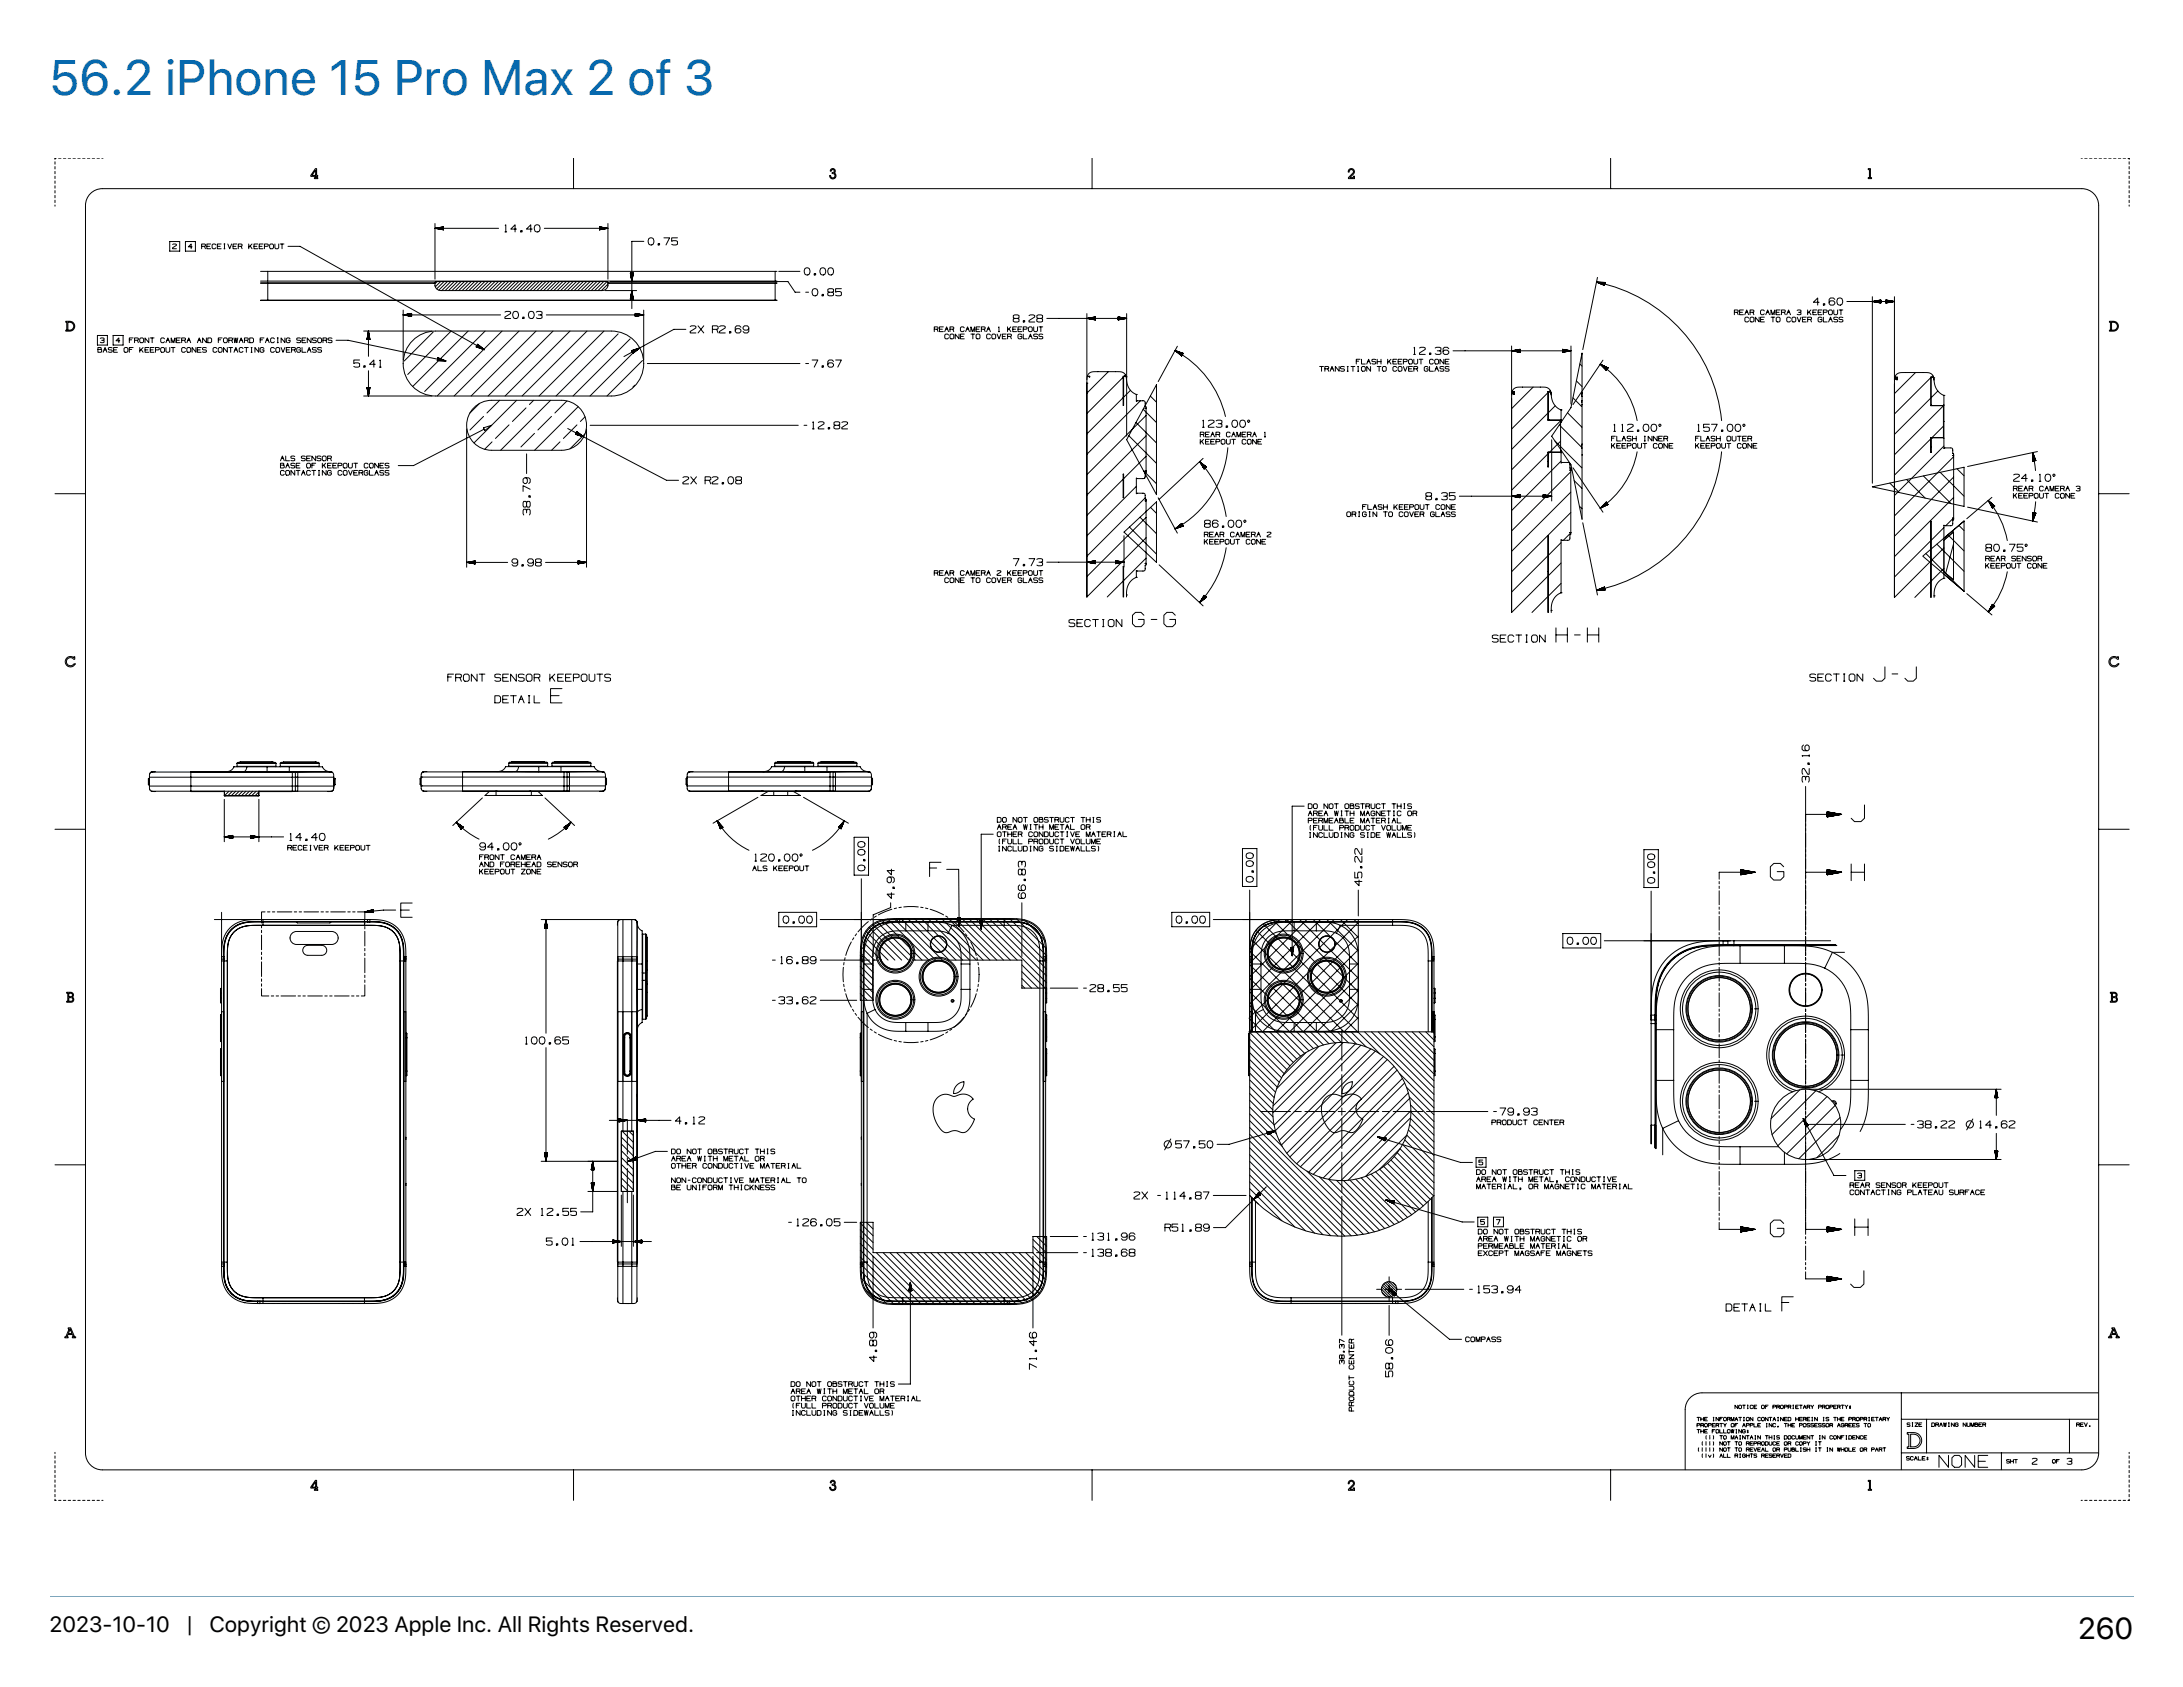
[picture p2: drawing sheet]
<svg xmlns="http://www.w3.org/2000/svg" width="279mm" height="216mm" viewBox="0 0 279 216" stroke-linecap="round" stroke-linejoin="round" font-family="sans-serif">
<defs><g id="words">
<text font-size="6.3" fill="#0769ae" x="6.4" y="12.1">56.2 iPhone 15 Pro Max 2 of 3</text>
<text font-size="3.9" x="266" y="209.8">260</text>
<g font-size="2.8">
<text x="6.4" y="208.8">2023-10-10</text>
<text x="23.8" y="208.8">|</text>
<text x="26.8" y="208.8">Copyright © 2023 Apple Inc. All Rights Reserved.</text>
</g>
</g></defs>
<g fill="none" stroke="#000" stroke-width=".13">
<path d="M7 20.7v.3M7 21.3v.3M7 21.9v.3M7 22.5v.4M7 23.2v.3M7 23.8v.3M7 24.4v.3M7 25v.3M7 25.6v.3M7 26.2v.2M7.2 20.2h-.2v.2M7.5 20.2h.3"/>
<path d="M8.1 20.2h.3M8.7 20.2h.3M9.3 20.2h.4M10 20.2h.3M10.6 20.2h.3M11.2 20.2h.3M11.6 24.8l.4-.4 .5-.2 .6-.1h253.4a2.15 2.15 0 0 1 2.1 2.2v159.7a2.15 2.15 0 0 1-2.1 2.1h-253.4a2.15 2.15 0 0 1-2.2-2.1v-159.7l.1-.6 .2-.5zM11.8 20.2h.3M12.4 20.2h.3M13 20.2h.2M21.7 30.9h1.3v1.2h-1.3zM22.1 31.3h.5v.1l-.5 .3v.1h.5"/>
<path d="M23.7 30.9h1.3v1.2h-1.3zM24.6 31.6h-.5l.4-.4v.6M25.8 31.5h.5v-.2l-.5-.1v.6M26.2 31.5l.1 .3M26.5 31.5h.3M27 31.2h-.5v.6h.5M27.6 31.3l-.1-.1h-.2l-.2 .1v.4l.2 .1h.2l.1-.1M27.8 31.5h.4M28.3 31.2h-.5v.6h.5M28.7 31.8h.1M28.7 31.2h.1M28.7 31.2v.6"/>
<path d="M29.2 31.2l.2 .6 .2-.6M29.8 31.5h.4M30.3 31.2h-.5v.6h.5M30.5 31.5h.5v-.2l-.5-.1v.6M30.9 31.5l.1 .3M31.8 31.2v.6M32 31.5l.3 .3M32.3 31.2l-.5 .4M32.5 31.5h.4M33 31.2h-.5v.6h.5M33.2 31.5h.3M33.4 36.2h22.3"/>
<path d="M33.4 38.4h.9M33.4 36.3h.9M33.4 34.7h.9M33.4 36h.9M33.7 31.2h-.5v.6h.5M33.8 31.5h.5v-.2l-.5-.1v.6M34.3 36.3v2.1M34.3 36.3h21.4M34.3 34.7v1.3M34.3 36h65.1M34.3 34.7h65.1M34.3 38.4h65.1"/>
<path d="M34.5 31.3l.1-.1h.3l.1 .1v.4l-.1 .1h-.3l-.1-.1zM35.2 31.2v.5l.1 .1h.2l.2-.1v-.5M35.9 31.2h.4M36.1 31.2v.6M36.9 31.5h1.5l23.6 13.3M40.4 21.6h.1v.8h.2v.2h-.2v.1h.2v.2h-.5v-.2h.2v-.1h-.6v-.2zM40.4 21.8v.6h-.5zM51.6 39.7v6.3M55.7 36.2l.1-.2h21.9l.1 .2M55.7 36.2v.4l.1 .3 .3 .2 .3 .1h20.6M55.7 29.2h8.1M55.7 28.6v7.1"/>
<path d="M55.7 29.2l1 .2M55.8 29.2h.9M55.9 29.3h.8M56 36l-.3 .3M56 29.2h.7M56.1 29.3h.6M56.2 29.1h.5M56.3 29.3h.4M56.4 29.1h.3M56.4 36l-.7 .7M56.5 29.4h.2M56.6 29.1h.1"/>
<path d="M56.6 29.4h.1M56.7 29h.1M56.7 29v.4M56.7 29l-1 .2M56.8 36l-.9 1M57.3 36l-1.1 1.1M57.7 36l-1.2 1.2M58.1 36l-1.1 1.2M58.6 36l-1.2 1.2M59 36l-1.2 1.2M59.4 36l-1.1 1.2M59.9 36l-1.2 1.2"/>
<path d="M60.3 36l-1.1 1.2M60.7 36l-1.1 1.2M61.2 36l-1.2 1.2M61.6 36l-1.1 1.2M62 36l-1.1 1.2M62.5 36l-1.2 1.2M62.9 36l-1.1 1.2M63.3 36l-1.1 1.2M63.8 36l-1.2 1.2M64.2 36l-1.1 1.2M64.6 29.7h.3M64.6 39.9h.2h.6v.2l-.8 .5v.2h.8"/>
<path d="M64.7 36l-1.2 1.2M64.7 28.8v.9M65.1 36l-1.2 1.2M65.5 36l-1.1 1.2M65.7 39.9h.4a.51 .51 0 0 1 .3 .4 .51 .51 0 0 1-.3 .5h-.2a.58 .58 0 0 1-.2-.9zM66 36l-1.2 1.2M66.1 29.3h-.7l.5-.5v.9M66.4 36l-1.2 1.2M66.6 29.5h.2v.2h-.2zM66.8 36l-1.1 1.2M67.3 36l-1.2 1.2M67.7 36l-1.2 1.2"/>
<path d="M67.7 39.9h.4a.51 .51 0 0 1 .3 .4 .51 .51 0 0 1-.3 .5h-.2a.58 .58 0 0 1-.2-.9zM68.1 29.3h-.7l.5-.5v.9M68.1 36l-1.1 1.2M68.5 28.9l.3-.1a.51 .51 0 0 1 .3 .4 .51 .51 0 0 1-.3 .5h-.1a.58 .58 0 0 1-.2-.8zM68.6 36l-1.2 1.2M68.6 39.9h.2h.6v.3l-.2 .1M69 36l-1.2 1.2M69.4 36l-1.1 1.2M69.7 29.2h8.1M69.9 36l-1.2 1.2M70.3 36l-1.2 1.2M70.7 36l-1.1 1.2"/>
<path d="M71.2 36l-1.2 1.2M71.6 36l-1.1 1.2M72 36l-1.1 1.2M72.5 36l-1.2 1.2M72.9 36l-1.1 1.2M73.3 36l-1.1 1.2M73.4 20.2v3.9M73.8 36l-1.2 1.2M74.2 36l-1.1 1.2M74.6 36l-1.1 1.2M75.1 36l-1.2 1.2M75.5 36l-1.1 1.2"/>
<path d="M76 36l-1.2 1.2M76.4 36l-1.2 1.2M76.7 29h.1M76.7 29l.2 .1M76.7 29.1h.4M76.7 29.1h.6M76.7 29.1l.8 .1M76.7 29.2h.9M76.7 29l1.1 .2M76.7 29v.4M76.8 36l-1.1 1.2M76.8 29.4h-.1"/>
<path d="M77 29.4h-.3M77.2 29.3h-.5M77.3 36l-1.2 1.2M77.4 29.3h-.7M77.4 37.2h4.1M77.5 29.3h-.8M77.7 36l-1.2 1.2M77.7 29.2l-1 .1M77.8 36.2h21.6M77.8 36.2v.4a.79 .79 0 0 1-.8 .6M77.8 29.2l-1.1 .2M77.8 28.6v7.1"/>
<path d="M77.8 36.4l-.8 .8M78.1 36h22.7l1 1.4h.6M80.7 35l.2 1 .2-1M80.7 35h.4M80.7 38.3l.2-1.1 .2 1.1M80.7 38.3h.4M80.7 35h.1M80.7 38.3h.1M80.7 35v.1M80.7 38.1v.2M80.7 35v.3M80.7 37.9v.4"/>
<path d="M80.8 35v.5M80.8 37.7v.6M80.8 35v.7M80.8 37.5v.8M80.8 35v.9M80.8 37.4v.9M80.9 37.3v1M80.9 35v.9M80.9 37.5v.8M80.9 35v.8M80.9 37.6v.7M81 35l-.1 .6"/>
<path d="M81 37.8v.5M81 35v.4M81 38v.3M81 35v.2M81 38.2v.1M81.1 35l-.1 .1M82.4 39.7v6.3M82.4 30.9h-1.5v8.6M83 30.5l.4-.1a.51 .51 0 0 1 .3 .5 .51 .51 0 0 1-.3 .4h-.2a.58 .58 0 0 1-.2-.8zM84.2 31.2h.2v.1h-.2zM85 30.4h.7l-.5 .9M86.7 30.4h-.7v.5l.5-.1 .2 .1v.4h-.2h-.5"/>
<path d="M99.2 36.3v2.1M99.2 34.7v1.3M99.4 36.3h-21.6M99.7 34.7h2.7M103 34.4l.4-.1a.51 .51 0 0 1 .3 .4 .51 .51 0 0 1-.3 .5h-.2a.58 .58 0 0 1-.2-.8zM103.1 37.4h.4M104 37l.4-.1a.51 .51 0 0 1 .3 .5 .51 .51 0 0 1-.3 .5h-.2a.58 .58 0 0 1-.2-.9zM104.2 35h.2v.2h-.2zM105 34.4l.4-.1a.51 .51 0 0 1 .3 .4 .51 .51 0 0 1-.3 .5h-.2a.58 .58 0 0 1-.2-.8zM105.2 37.7h.2v.2h-.2zM106 34.4l.4-.1a.51 .51 0 0 1 .3 .4 .51 .51 0 0 1-.3 .5h-.2a.58 .58 0 0 1-.2-.8zM106.1 37.4l-.1-.1v-.3l.1-.1 .6 .1v.3l-.8 .2v.3l.2 .1 .6-.1v-.3l-.2-.1"/>
<path d="M106.4 21.6a.33 .33 0 0 1 .4 .1 .33 .33 0 0 1 0 .4 .41 .41 0 0 1 0 .8 .41 .41 0 0 1-.6-.4h.1a.28 .28 0 0 0 .3 .3 .28 .28 0 0 0 .3-.4 .28 .28 0 0 0-.4-.2v-.1a.2 .2 0 0 0 .3-.1 .2 .2 0 0 0-.2-.3 .2 .2 0 0 0-.2 .2h-.1zM107.7 36.9h-.8v.5l.6-.1 .2 .1v.4l-.2 .1-.6-.1M139.8 20.2v3.9M172.7 21.7a.41 .41 0 0 1 .5 0 .41 .41 0 0 1 0 .6l-.4 .4h.4v-.2h.2v.4h-.8v-.2l.5-.5a.27 .27 0 0 0-.1-.5 .27 .27 0 0 0-.3 .3h-.1zM204.3 36.1a20.1 20.1 0 0 1 16 17.7M204.3 36.1l1 .4M204.3 36.1h1.1M204.3 36.1l1.1 .2M204.4 36.1l1 .2M204.5 35.5l-1.9 9.2M204.5 36.2l.9 .2M204.5 36.1l.9 .2"/>
<path d="M204.6 36.2l.8 .2M204.6 36.1l.8 .2-.7-.2M204.7 36.2l.7 .2M204.8 36.3l.6 .1M204.9 36.3l.5 .2-.4-.1M205 36.1l.4 .1-.3-.1M205.1 36.4l.3 .1M205.2 36.1l.2 .1M205.2 36.5h.1M205.3 36.1l.1 .1M205.3 36.5h.1M205.4 36.1h.1"/>
<path d="M205.4 36.1l-.1 .4M206.1 20.2v3.9M222 40l.5-.1v-.2h-.5v.6M222.3 40l.2 .3M222.6 40h.4M223.1 39.7h-.5v.6h.5M223.4 40h.3M224 40l.5-.1v-.2h-.5v.6M224.4 40l.1 .3M225.8 39.8l-.1-.1h-.2l-.2 .1v.4l.2 .1h.2l.1-.1M226.1 40h.3M227.3 40h.4"/>
<path d="M227.8 39.7h-.5v.6h.5M228 40l.5-.1v-.2h-.5v.6M228.4 40l.1 .3M228.8 40h.2M230 39.7h.5v.2l-.1 .1M230.2 40h.3v.2h-.5M231.4 39.7v.6M231.5 39.9l.3 .4M231.8 39.7l-.4 .4M232 40h.4M232.5 39.7h-.5v.6h.5M232.7 40h.4"/>
<path d="M232.8 38.7h-.7l.5-.6v.9M233.2 39.7h-.5v.6h.5M233.4 40l.5-.1v-.2h-.5v.6M233.4 38.9h.2v.1h-.2zM234 39.8l.2-.1h.2l.1 .1v.4l-.1 .1h-.2l-.2-.1zM234.7 39.7v.5l.1 .1h.3l.1-.1v-.5M234.8 38.3l-.1-.2h-.4l-.2 .2v.6l.2 .1h.4l.1-.1v-.2l-.1-.2h-.4l-.2 .2M235.2 38.2l.4-.1a.51 .51 0 0 1 .3 .5 .51 .51 0 0 1-.3 .4h-.2a.58 .58 0 0 1-.2-.8zM235.4 39.7h.5M235.6 39.7v.6M236.4 38.6h6.1M239.1 21.6h.3v1.1h.1v.2h-.4v-.2h.2v-1h-.2z"/>
<path d="M239.6 38v23.8M239.7 38.6h1M239.8 38.6h.9M239.9 38.5h.8M240 38.6h.7M240.1 38.5h.6M240.2 38.7h.5M240.3 38.5h.4M240.3 38.7h.4M240.5 38.4h.2M240.5 38.7h.2M240.7 38.4h.1"/>
<path d="M240.7 38.8h.1M240.7 38.4l-1.1 .2 1.1 .2M240.7 38.4v.4M241.4 38.4h.2M241.4 38.4l1.1 .2M241.4 38.4v.4M241.4 38.4h.1M241.4 38.4l.4 .1M241.4 38.5h.6M241.4 38.5h.8M241.4 38.6h1M241.4 38.8h.1"/>
<path d="M241.6 38.7l-.2 .1M241.8 38.7h-.4M241.9 38.7h-.5M242.1 38.6l-.7 .1M242.3 38.6h-.9M242.5 38v10.7M242.5 38.6l-1.1 .2M266.4 20.2h.1M266.8 20.2h.3M267.4 20.2h.3M268.1 20.2h.3M268.7 20.2h.3"/>
<path d="M269.3 20.2h.3M269.9 20.2h.3M270.5 20.2h.3M271.1 20.2h.3M271.7 20.2h.3M272.4 20.2h.1v.2M272.5 20.7v.3M272.5 21.3v.3M272.5 21.9v.3M272.5 22.5v.4M272.5 23.2v.3M272.5 23.8v.3"/>
<path d="M272.5 24.4v.3M272.5 25v.3M272.5 25.6v.3M272.5 26.2v.2M8.4 41.1h.5a.63 .63 0 0 1 .7 .6 .63 .63 0 0 1-.7 .7h-.5v-.1h.1v-1.1h-.1zM8.7 41.2a.54 .54 0 0 1 .7 .5 .54 .54 0 0 1-.7 .6zM12.5 42.9h1.2v1.3h-1.2zM12.5 44.7v-.2h.5l-.1 .2h-.4v.4l.5-.1v-.2l-.1-.1M12.8 43.3h.5v.2h-.1M13 43.5l.3 .1v.2h-.5M13.2 45.1l.2-.6 .3 .6M13.3 44.8h.3"/>
<path d="M14.4 44.5h-.5v.2l.5 .1v.2l-.2 .1-.3-.1M14.5 42.9h1.3v1.3h-1.3zM14.5 44.8h.4M15 44.5h-.5v.6h.5M15.3 43.6h-.5l.4-.4v.7M15.9 44.6l.1-.1h.2l.2 .1v.4l-.2 .1h-.2l-.1-.1zM16.6 43.5h.3M16.6 44.7h.3M17 43.2h-.4v.7M17 44.5h-.4v.6M17.2 43.5h.5v-.2l-.5-.1v.7M17.6 43.5l.1 .4"/>
<path d="M17.9 43.4l.1-.2h.3l.1 .2v.3l-.1 .2h-.3l-.1-.2zM17.9 44.5v.6M18.1 44.7l.2 .4M18.3 44.5l-.4 .4M18.6 44.8h.3M19 43.2v.7l-.4-.7v.7M19 44.5h-.4v.6h.4M19.2 43.2h.5M19.2 44.8h.4M19.5 43.2v.7M19.7 44.5h-.5v.6h.5M19.9 44.8l.5-.1v-.2h-.5v.6"/>
<path d="M20.6 44.6l.1-.1h.2l.2 .1v.4l-.2 .1h-.2l-.1-.1zM21.1 43.4l-.2-.2h-.2l-.1 .2v.3l.1 .2h.2l.2-.2M21.2 43.9l.3-.7 .2 .7M21.2 44.5v.5l.2 .1h.2l.1-.1v-.5M21.4 43.5h.2M21.9 43.9v-.7l.3 .7 .2-.7v.7M21.9 44.5h.5M22.2 44.5v.6M22.6 43.5h.3M23.1 43.2h-.5v.7h.5M23.2 43.5h.5v-.2l-.5-.1v.7M23.6 43.5l.1 .4"/>
<path d="M23.7 44.6l-.1-.1h-.2l-.2 .1v.4l.2 .1h.2l.1-.1M23.9 44.6l.1-.1h.3l.1 .1v.4l-.1 .1h-.3l-.1-.1zM23.9 43.9l.3-.7 .2 .7M24 43.5h.3M25.1 44.5v.6l-.5-.6v.6M25.3 43.9l.2-.7 .2 .7M25.3 44.8h.3M25.4 43.5h.2M25.7 44.5h-.4v.6h.4M26.4 43.2v.7l-.5-.7v.7M26.4 44.5h-.5v.2l.5 .1v.2l-.1 .1-.4-.1M26.6 43.2h.4l.1 .2v.3l-.1 .2h-.4z"/>
<path d="M27.8 44.6l-.2-.1h-.2l-.1 .1v.4l.1 .1h.2l.1-.1M27.9 44.6l.2-.1h.2l.1 .1v.4l-.1 .1h-.2l-.2-.1zM27.9 43.5h.3M28.4 43.2h-.5v.7M28.6 43.4l.1-.2h.3l.1 .2v.3l-.1 .2h-.3l-.1-.2zM29.1 44.5v.6l-.5-.6v.6M29.3 43.5h.5v-.2l-.5-.1v.7M29.3 44.5h.5M29.5 44.5v.6M29.6 43.5l.2 .4M29.9 43.2l.2 .7 .1-.7 .1 .7 .1-.7M29.9 45.1l.3-.6 .2 .6"/>
<path d="M30.1 44.8h.2M30.6 43.9l.3-.7 .2 .7M30.7 43.5h.3M31.1 44.6l-.1-.1h-.3l-.1 .1v.4l.1 .1h.3l.1-.1M31.3 43.5h.5v-.2l-.5-.1v.7M31.3 44.5h.5M31.5 44.5v.6M31.7 43.5l.1 .4M32 43.2h.3l.1 .2v.3l-.1 .2h-.3zM32.1 44.5h.2M32.1 45.1h.2M32.2 44.5v.6"/>
<path d="M33.1 44.5v.6l-.5-.6v.6M33.3 43.5h.3M33.8 44.6l-.1-.1h-.3l-.1 .1v.4l.1 .1h.3l.1-.1v-.2h-.3M33.8 43.2h-.5v.7M34 43.9l.2-.7 .3 .7M34.1 43.5h.2M35.1 43.4l-.1-.2h-.2l-.2 .2v.3l.2 .2h.2l.1-.2M35.1 44.6l-.1-.1h-.2l-.2 .1v.4l.2 .1h.2l.1-.1M35.3 44.6l.1-.1h.3l.1 .1v.4l-.1 .1h-.3l-.1-.1zM35.5 43.2h.1M35.5 43.9h.1M35.6 43.2v.7"/>
<path d="M35.9 59l.2-.6 .3 .6M35.9 59.5v-.2h.4v.2h-.4v.4l.5-.1v-.2l-.1-.1M36 44.5l.2 .6 .3-.6M36 58.7h.3M36.5 43.2v.7l-.5-.7v.7M36.6 58.4v.6h.5M36.6 59.9l.2-.6 .3 .6M36.6 44.8h.4M36.7 59.6h.2M37.1 43.4l-.1-.2h-.2l-.2 .2v.3l.2 .2h.2l.1-.2v-.2h-.2M37.1 44.5h-.5v.6h.5M37.3 44.8l.5-.1v-.2h-.5v.6"/>
<path d="M37.7 44.8l.1 .3M37.7 58.4h-.5v.2l.5 .1v.2l-.1 .1-.4-.1M37.7 59.3h-.5v.2l.5 .1v.2l-.1 .1-.4-.1M37.9 59.6h.4M38.4 59.3h-.5v.6h.5M38.5 44.6l-.2-.1h-.2l-.1 .1v.4l.1 .1h.3l.1-.1v-.2h-.3M38.5 43.3h-.5v.2l.5 .1v.2l-.1 .1-.4-.1M38.7 44.5v.6h.4M38.7 43.5h.3M39.1 58.4h-.5v.2l.5 .1v.2l-.2 .1-.3-.1M39.1 43.2h-.4v.7h.4M39.2 59.4l.2-.1h.2l.1 .1v.4l-.1 .1h-.2l-.2-.1z"/>
<path d="M39.2 58.7h.4M39.3 45.1l.3-.6 .2 .6M39.4 44.8h.3M39.7 58.4h-.5v.6h.5M39.8 43.2v.7l-.5-.7v.7M39.9 59.5h.3M40.4 58.4v.6l-.5-.6v.6M40.4 59.3h-.5v.6M40.5 43.3h-.5v.2l.5 .1v.2l-.1 .1-.4-.1M40.5 44.5h-.5v.2l.5 .1v.2l-.1 .1-.4-.1M40.7 43.4l.1-.2h.2l.2 .2v.3l-.2 .2h-.2l-.1-.2zM41.1 58.4h-.5v.2l.5 .1v.2l-.1 .1-.4-.1"/>
<path d="M41.2 44.5h-.5v.2l.5 .1v.2l-.2 .1-.3-.1M41.3 58.5l.1-.1h.2l.1 .1v.3l-.1 .2h-.2l-.1-.2zM41.3 59.3v.6M41.3 43.5h.5v-.2l-.5-.1v.7M41.4 59.5l.3 .4M41.7 59.3l-.4 .4M41.7 43.5l.1 .4M41.9 58.7l.5-.1v-.2h-.5v.6M41.9 59.6h.4M42.3 58.7l.1 .3M42.4 59.3h-.5v.6h.5M42.5 43.3h-.5v.2l.5 .1v.2l-.1 .1-.4-.1"/>
<path d="M42.6 59.6h.4M43 43.5h1.5l12.6 2.7M43.1 59.3h-.5v.6h.5M43.3 59.6l.5-.1v-.2h-.5v.6M43.9 59.4l.2-.1h.2l.1 .1v.4l-.1 .1h-.2l-.2-.1zM44.6 59.3v.5l.1 .1h.3l.1-.1v-.5M45.3 59.3h.5M45.5 59.3v.6M46 46.1h-.7v.4l.5-.1 .2 .1v.4l-.2 .1-.5-.1M46.5 42.4h8.8M46.5 50.7h8.8M46.6 46.8h.1v.2h-.1z"/>
<path d="M47 49.6h.3M47 49.6l.2 1.1M47 43.4h.3M47 49.6v.1M47 43.3v.1M47 49.6v.3M47 43.2v.2M47 49.6v.5M47 43v.4M47.1 49.6v.6M47.1 42.8v.6M47.1 49.6v.8"/>
<path d="M47.1 59.4l-.1-.1h-.3l-.1 .1v.4l.1 .1h.3l.1-.1M47.1 42.6v.8M47.1 49.6v1M47.1 42.5v.9M47.2 42.4v3.2M47.2 47.4v3.3M47.2 42.4l-.2 1M47.2 42.4l.1 1M47.2 42.5v.9M47.2 49.6v.9M47.2 42.7v.7M47.2 49.6v.7"/>
<path d="M47.3 42.9v.5M47.3 49.6v.5M47.3 59.4l.1-.1h.3l.1 .1v.4l-.1 .1h-.3l-.1-.1zM47.3 43.1v.3M47.3 49.6v.4M47.3 43.3v.1M47.3 49.6v.2M47.3 43.4h.1M47.3 49.6h.1M47.3 49.6l-.1 1.1M48 46.6h-.7l.5-.5v.9M48.4 59.3v.6l-.4-.6v.6"/>
<path d="M48.6 47h.2M48.6 46.2l.1-.1v.9M48.6 59.6h.4M49.1 59.3h-.5v.6h.5M49.8 59.3h-.5v.2l.5 .1v.2l-.1 .1-.4-.1M51.6 46.5a4.1 4.1 0 0 1 4.1-4.1h22.5a4.1 4.1 0 0 1 4.2 4.1M51.6 46.5a4.1 4.1 0 0 0 4.1 4.2h22.5a4.1 4.1 0 0 0 4.2-4.2M51.6 46.5h.1M51.6 40.3h12.5M51.7 40.3h1M51.8 40.3h.9M51.9 40.3h.8"/>
<path d="M52 40.4h.7M52 40.2h.7M52.2 40.4h.5M52.2 40.2h.5M52.4 40.4h.3M52.4 40.2h.3M52.6 40.5h.1M52.6 40.1h.1M52.7 40.1v.4l-1.1-.2M52.7 40.1l-1.1 .2M55.4 42.5l-3.7 3.7M56 46.2h.1"/>
<path d="M56 46.1l.1 .1M56 46.1l.2 .1M56 46.1l.6 .1M56 46l.8 .2M56 46l1 .2M56 45.9l.9 .2M56 45.9l.7 .2M56 45.9l.6 .1M56 45.9h.4M56 45.8l.2 .1M56 45.8h.1M56 45.8l1.1 .4"/>
<path d="M56 45.8v.4h1.1M56.3 46.2l-.3-.1 .4 .1M57.7 42.4l-5.5 5.5M59.7 54.9v17.7M59.9 42.4l-7.1 7.1M60.7 52.2a3.2 3.2 0 0 1 2.2-1h9a3.2 3.2 0 0 1 3.2 3.2 3.2 3.2 0 0 1-3.2 3.2h-9a3.2 3.2 0 0 1-2.9-1.9 3.2 3.2 0 0 1 .7-3.5zM61 44.4l1 .4M61 44.4h.1M61 44.4l.1 .1M61 44.4l.2 .1M61 44.3l.4 .2M61 44.3l.6 .3"/>
<path d="M61 44.3l.7 .4M61 44.2l1 .6M61.1 44.2l.7 .4M61.1 44.2l.6 .3M61.1 44.1l.5 .3M61.1 44.1l.4 .3M61.1 44.1h.1M61.1 44.1l.9 .7M61.1 44.1l-.1 .3M61.3 44.2l-.2-.1 .3 .2M61.4 51.6l-1.3 1.3M61.9 54.8l1-.4-.8 .7z"/>
<path d="M61.9 53.3l-1.7 1.7M62 54.9l-9.1 4.7h-1.9M62.1 42.4l-7.7 7.7M63 56.5l-1 1M63.9 51.2l-1.6 1.7M64.3 42.4l-8.3 8.3M65.2 54.4l-1.8 1.7M66.1 51.2l-5.4 5.5M66.4 42.4l-8.3 8.3M66.9 40.6h.2v.2h-.2zM67.3 52.2l-1.7 1.7M67.4 58.1v2.5"/>
<path d="M68.3 51.2l-.5 .6M68.4 55.5l-1.7 1.7M68.6 42.4l-8.3 8.3M68.9 40.3l.5 .1v.3l-.2 .1-.6-.1M69.9 40.3h12.5M70.5 51.2l-6.4 6.4M70.6 53.3l-1.8 1.7M70.8 42.4l-8.3 8.3M71.7 56.5l-1.1 1.1M72.6 51.3l-1.6 1.6M72.7 54.8l12.6 6.7h1.5M73 42.4l-8.4 8.3"/>
<path d="M73.7 55.6h.1M73.7 55.5l.4 .2M73.7 55.5l.6 .3M73.7 55.4l.9 .5M73.8 55.4l.8 .4M73.8 55.4l.7 .3M73.8 55.3l.6 .4M73.8 55.3l.5 .3M73.8 55.3l.3 .2M73.8 55.2v.1M73.8 55.2l.9 .7-1-.3M73.8 55.2l-.1 .4"/>
<path d="M73.8 54.4l-1.7 1.7M73.8 55.6h-.1l.2 .1M73.9 55.3h-.1l.3 .1M74 52l-5.6 5.6M74.4 55.8l-.7-.3 .8 .4M74.9 55.5l-1.9 1.9M74.9 53.3l-.6 .6M75.1 54.9v17.7M75.1 42.4l-8.3 8.3M75.5 54.4h26.7M77.3 42.4l-8.3 8.3M79.1 42.7l-7.9 8"/>
<path d="M80.7 43.4l-7.4 7.3M80.8 44.9l1.1-.4-.9 .7M80.8 44.9l.2 .3M80.9 44.9h-.1M80.9 44.8v.1M81 44.8l-.1 .1M81 45.2h.1M81.2 44.8l-.3 .1M81.2 49.3l-.2 .2M81.2 45l-.2 .2 .1-.1M81.3 40.1h.1M81.3 40.1l.3 .1"/>
<path d="M81.3 40.2h.5M81.3 40.2h.6M81.3 40.2l.8 .1M81.3 40.3h1M81.3 40.1l1.1 .2M81.3 40.1v.4l1.1-.2M81.4 44.7l-.5 .2M81.4 44.9l-.4 .2M81.4 40.5h-.1M81.5 44.7l-.6 .3M81.5 44.6l-.6 .4M81.6 40.4l-.3 .1"/>
<path d="M81.6 44.6l-6.1 6.1M81.6 44.8l-.6 .3 .5-.2M81.7 44.6l-.8 .4M81.8 40.4h-.5M81.8 44.6l-.8 .5 .7-.4M82 40.4h-.7M82.2 40.3h-.9M82.2 46.1l-4.5 4.6M82.4 46.5h.1M82.8 46.5h19.6M87.8 42.1h-1.6l-6.3 3.5M88.3 41.8l.2-.1 .6 .1v.2l-.8 .4v.2h.8"/>
<path d="M89.3 41.7l.8 .9M90.1 41.7l-.8 .9M91.2 42.1h.5h.2v-.3l-.7-.1v.9M91.7 42.1l.2 .5M92.1 41.8l.2-.1 .5 .1v.2l-.7 .4v.2h.7M93.4 42.4h.1v.2h-.1zM94.8 41.9l-.2-.2h-.3l-.2 .2v.5l.2 .2h.3l.2-.2v-.2l-.2-.1h-.3l-.2 .1M95.8 42.1l-.1 .1h-.4l-.2-.1v-.2l.2-.2h.4l.1 .2v.5l-.1 .2h-.4l-.2-.2M102.9 54.4h.4M103.1 46.5h.4M103.9 46.1h.8l-.5 .9M104 54.9h.2"/>
<path d="M104 54.1l.1-.1v.9M104.7 54.1l.2-.1 .6 .1v.1l-.8 .5v.2h.8M105.2 46.8h.2v.2h-.2zM106 54.7h.2v.2h-.2zM106.7 46.3l-.2-.2h-.4l-.1 .2v.5l.1 .2h.4l.2-.2v-.2l-.2-.2h-.4l-.1 .2M106.9 54.4l-.2-.1v-.2l.2-.1 .6 .1v.2l-.8 .2v.3l.2 .1 .6-.1v-.3l-.2-.1M107 46.1h.7l-.5 .9M107.7 54.1l.2-.1 .6 .1v.1l-.8 .5v.2h.8M119.6 42.1h.5v-.2l-.5-.1v.6M119.9 42.1l.2 .3M120.2 42.1h.4M120.7 41.8h-.5v.6h.5"/>
<path d="M120.9 42.4l.3-.6 .2 .6M121 42.1h.3M121.4 42.9l-.1-.1h-.3l-.1 .1v.3l.1 .2h.3l.1-.2M121.6 42.9l.1-.1h.3l.1 .1v.3l-.1 .2h-.3l-.1-.2zM121.6 42.1h.5v-.2l-.5-.1v.6M121.9 42.1l.2 .3M122.7 42.8v.6l-.4-.6v.6M122.9 43.1h.4M123.4 42l-.1-.2h-.3l-.1 .2v.3l.1 .1h.3l.1-.1M123.4 42.8h-.5v.6h.5M123.6 42.4l.2-.6 .3 .6M123.7 42.1h.3"/>
<path d="M124.3 42.4v-.6l.2 .6 .3-.6v.6M124.3 42.8h.5M124.5 42.8v.6M124.9 42.9l.2-.1h.2l.1 .1v.3l-.1 .2h-.2l-.2-.2zM124.9 42.1h.4M125.4 41.8h-.5v.6h.5M125.6 42.1h.5v-.2l-.5-.1v.6M126 42.1l.1 .3M126.3 42.4l.2-.6 .3 .6M126.4 42.1h.2M126.8 42.9l-.2-.1h-.2l-.1 .1v.3l.1 .2h.2l.2-.2M126.9 42.9l.2-.1h.2l.1 .1v.3l-.1 .2h-.2l-.2-.2z"/>
<path d="M127.6 42.8l.3 .6 .2-.6M127.8 42.4h.1M127.8 41.9l.1-.1v.6M128.3 43.1h.4M128.8 42.8h-.5v.6h.5M129 41.8v.6M129 43.1l.4-.1v-.2h-.4v.6M129.1 42.1l.3 .3M129.3 43.1l.1 .3M129.4 41.8l-.4 .5M129.6 42.1h.4M129.9 40.8l-.2-.1v-.3l.2-.1 .5 .1v.3l-.7 .1v.3l.2 .1 .5-.1v-.3h-.2"/>
<path d="M130.1 41.8h-.5v.6h.5M130.3 42.1h.4M130.8 42.9l-.1-.1h-.3l-.1 .1v.3l.1 .2h.3l.1-.2v-.1h-.3M130.8 41.8h-.5v.6h.5M131 42.1h.4v-.2l-.4-.1v.6M131 42.8v.6h.5M131 41h.1v.2h-.1zM131.6 42l.2-.2h.2l.1 .2v.3l-.1 .1h-.2l-.2-.1zM131.6 43.4l.3-.6 .2 .6M131.7 40.4l.2-.1 .5 .1v.2l-.7 .4v.2h.7M131.8 43.1h.2M132.3 41.8v.5l.1 .1h.3l.1-.1v-.5"/>
<path d="M132.8 42.8h-.5v.2l.5 .1v.2l-.1 .1-.4-.1M132.9 40.8l-.2-.1v-.3l.2-.1 .5 .1v.3l-.7 .1v.3l.2 .1 .5-.1v-.3h-.1M133 41.8h.5M133.2 41.8v.6M133.5 42.8h-.5v.2l.5 .1v.2l-.2 .1-.3-.1M134 40.8h10.2M139.1 49h.1M139.1 49v27.4l7.6-7.6M139.1 40.1v8.5M139.1 40.8l1.1-.2v.3zM139.2 40.7h1M139.3 40.8h.9"/>
<path d="M139.4 40.7h.8M139.5 40.8h.7M139.5 40.7h.7M139.7 40.6h.5M139.7 40.9h.5M139.9 40.6h.3M139.9 40.9h.3M140.1 40.6h.1M140.1 40.9h.1M141.9 47.6l-2.8 2.7M143.1 40.6l1.1 .2M143.1 40.6v.3l1.1-.1"/>
<path d="M143.1 40.6h.1M143.1 40.6h.3M143.1 40.6h.5M143.1 40.7h.7M143.1 40.7h.8M143.1 40.7h1M143.2 40.9h-.1M143.4 40.9h-.3M143.6 40.9h-.5M143.7 48.3l-4.6 4.6M143.8 40.8h-.7M144 40.8h-.9"/>
<path d="M144.1 48l-.2 .1M144.1 48.2l.2 .9 .2 .5 .4 .6 .5 .3M144.1 48.2h-.3l-.1 3.7v-3.8h.4l-.2-.3-.2-.2h-.4h-3.6a.68 .68 0 0 0-.5 .5h.3v.1h-.3l-.1 .8M144.1 48.2h.1M144.2 40.1v15.7M144.5 55.8l3.5 3.5M144.7 50l-5.6 5.5M145.4 54.1l2.6 2.6M145.4 50.5v.9l1.1-.1 .1 .2v.5M145.4 50.5h.1M146 51.3l-6.9 6.8M146.3 52.4l1.7 1.7"/>
<path d="M146.6 52h.1M146.6 52l.1 .1v8.3l-.1 .1M146.7 58.4l-7.6 7.6M146.7 55.8l-7.6 7.6M146.7 53.2l-7.6 7.6M146.7 52.3h-.1h.1M147.2 50.7l.8 .8M148 49.2v14.1l-3.8-7zM150.4 44.9a13 13 0 0 1 6.4 8.4M150.4 44.9l.8 .7M150.4 44.9l1 .3M150.4 44.9l.9 .5"/>
<path d="M150.5 44.9l.8 .5M150.6 44.9l.7 .5M150.6 45l.7 .4M150.7 44.9l.7 .4-.7-.3M150.7 45.1l.6 .4M150.7 44.3l-2.5 4.5M150.8 45.2l.5 .3M150.9 45.3l.4 .2M150.9 45l.5 .3M151 45.3l.3 .2M151 45.1l.4 .2-.3-.2M151.1 45.4l.1 .1"/>
<path d="M151.2 45.1l.2 .2M151.2 45.5h.1M151.2 45.2h.2h-.1M151.4 45.2h.1M151.4 45.2l-.2 .4M153.5 59.1a13.2 13.2 0 0 1 3.4 7M153.5 59.1l.6 .9M153.5 59.1l.9 .7M153.5 59.1l.8 .8M153.6 59.2l.6 .7-.5-.6M153.6 55.6l.5-.1v-.1l-.5-.1v.6M153.6 56.2v.6"/>
<path d="M153.7 59.2l.6 .7M153.8 59.5l.4 .4M153.8 56.5l.2 .3M153.8 59.3l.5 .5M153.9 59.6l.2 .4-.1-.2M153.9 54.7h.2M153.9 53.8h.1v.9M154 59.4l.3 .4M154 58.7l-5.6 5.2M154 55.6l.1 .3M154 59.8l.1 .2v-.1M154 56.2l-.4 .4"/>
<path d="M154.1 59.5l.2 .3M154.1 60h.1M154.2 59.6l.2 .2M154.3 55.6h.4M154.3 56.5h.4M154.3 59.7h.1M154.4 59.8l-.3 .2M154.7 53.9l.1-.1 .6 .1v.1l-.8 .5 .1 .2h.7M154.8 55.3h-.5v.6h.5M154.8 56.2h-.5v.6h.5M155 55.9l.2-.6 .2 .6M155 56.5h.3"/>
<path d="M155.1 55.6h.2M155.4 56.2h-.4v.6h.4M155.6 55.6l.5-.1v-.1l-.5-.1v.6M155.6 56.5h.5v-.2l-.5-.1v.6M155.7 53.9l.1-.1 .6 .1v.2l-.2 .1M155.9 54.2l.5 .1v.3l-.2 .1-.5-.1M156 55.6l.1 .3M156.3 56.3l.1-.1h.3l.1 .1v.4l-.1 .1h-.3l-.1-.1zM156.9 54.5h.2v.2h-.2zM157 56.2v.5l.1 .1h.2l.2-.1v-.5M157.1 57.3a13 13 0 0 1-6.7 10.4M157.5 55.4l-.2-.1h-.2l-.1 .1v.4l.1 .1h.2l.2-.1"/>
<path d="M157.6 55.9l.3-.6 .2 .6M157.6 56.2h.5M157.8 53.9l.3-.1a.51 .51 0 0 1 .3 .4 .51 .51 0 0 1-.3 .5h-.2a.58 .58 0 0 1-.1-.8zM157.8 55.6h.2M157.9 56.2v.6M158.3 55.9v-.6l.3 .6 .2-.6v.6M158.8 53.9l.3-.1a.51 .51 0 0 1 .3 .4 .51 .51 0 0 1-.3 .5h-.2a.58 .58 0 0 1-.1-.8zM159 55.6h.3M159.5 55.3h-.5v.6h.5M159.5 56.3l-.2-.1h-.2l-.1 .1v.4l.1 .1h.2l.2-.1M159.6 56.3l.2-.1h.2l.1 .1v.4l-.1 .1h-.2l-.2-.1zM159.6 55.6l.5-.1v-.1l-.5-.1v.6"/>
<path d="M159.7 53.9l.2-.1 .1 .1-.2 .1zM160 55.6l.1 .3M160.3 55.9l.3-.6 .2 .6M160.4 55.6h.3M160.8 56.2v.6l-.5-.6v.6M161 56.5h.4M161.5 56.2h-.5v.6h.5M161.8 55.9h.2M161.9 55.4v-.1v.6M168.9 46.9h.5M169.1 46.9v.6M169.6 47.2l.5-.1v-.1l-.5-.1v.6"/>
<path d="M169.9 47.2l.2 .3M170.2 47.5l.3-.6 .2 .6M170.4 47.2h.2M171.4 46.9v.6l-.5-.6v.6M172.1 47h-.5v.1l.5 .2v.1l-.2 .1h-.3M172.4 46.9h.2M172.4 47.5h.2M172.5 46.9v.6M172.9 46.9h.5M173.2 46.9v.6M173.6 46.2h.3M173.8 46.9h.1"/>
<path d="M173.8 47.5h.1M173.8 46.9v.6M174.1 46h-.5v.6M174.3 47l.1-.1h.2l.1 .1v.4l-.1 .1h-.2l-.1-.1zM174.3 46v.6h.4M174.9 46.6l.3-.6 .2 .6M175 46.3h.3M175.4 46.9v.6l-.5-.6v.6M176.1 46h-.5v.2l.5 .1v.2l-.1 .1-.4-.1M176.3 46.3h.5M176.3 46v.6M176.3 46.9h.5"/>
<path d="M176.5 46.9v.6M176.8 46v.6M176.9 47l.2-.1h.2l.1 .1v.4l-.1 .1h-.2l-.2-.1zM177.6 46v.6M177.8 46.2l.2 .4M178 46l-.4 .4M178.3 46.3h.3M178.8 46h-.5v.6h.5M178.8 47l-.2-.1h-.2l-.1 .1v.4l.1 .1h.2l.2-.1M178.9 47l.2-.1h.2l.1 .1v.4l-.1 .1h-.2l-.2-.1zM178.9 46.3h.4M179.4 46h-.5v.6h.5"/>
<path d="M179.6 46.3l.5-.1v-.2h-.5v.6M179.6 46.9l.3 .6 .2-.6M180.3 46.1l.1-.1h.3l.1 .1v.4l-.1 .1h-.3l-.1-.1zM180.3 47.2h.4M180.8 46.9h-.5v.6h.5M180.9 45.4h.3M181 46v.5l.1 .1h.2l.1-.1v-.5M181 47.2l.4-.1v-.1l-.4-.1v.6M181 44.5v-.1v1M181.3 47.2l.1 .3M181.6 46h.5M181.7 44.5l.2-.1 .5 .1v.2l-.7 .5v.2h.7"/>
<path d="M181.9 46v.6M182.8 47l-.1-.1h-.3l-.1 .1v.4l.1 .1h.3l.1-.1v-.2h-.3M183 45.2h.1v.2h-.1zM183 46.9v.6h.5M183.5 46.1l-.2-.1h-.2l-.1 .1v.4l.1 .1h.2l.1-.1M183.6 46.1l.2-.1h.2l.1 .1v.4l-.1 .1h-.2l-.2-.1zM183.6 47.5l.3-.6 .2 .6M183.7 44.5l.2-.1 .5 .1v.3l-.2 .1M183.8 47.2h.2M184 44.9l.4 .1v.3l-.2 .1-.5-.1M184.8 46v.6l-.5-.6v.6M184.8 47h-.5v.1l.5 .2v.1l-.1 .1h-.4"/>
<path d="M185 46.3h.3M185.4 44.6l-.2-.2h-.3l-.2 .2v.6l.2 .2h.3l.2-.2v-.2l-.2-.2h-.3l-.2 .2M185.5 46h-.5v.6h.5M185.5 47h-.5v.1l.5 .2v.1l-.2 .1h-.3M186 44.9h15.1M193.5 44.3v6.3M193.5 50.4v28l6.3-6.3M193.5 50.4h.2M193.5 50.2v.2M193.5 50.2l.3-.1v.4M193.5 50.2h.2M193.6 50.2h.1"/>
<path d="M193.6 50.1a1.08 1.08 0 0 1 1.3-.6h2.4a.97 .97 0 0 1 1.2 .6M193.6 44.9h.9M193.7 50.4h.1M193.7 50.2v.2M193.7 50.4l.1 .1M193.7 50.2l.1 .1M193.7 44.9h.8M193.8 50.3v.2M193.8 50.2h.1M193.8 50.3h.1M193.8 50.2h-.1M193.8 50.2v.1"/>
<path d="M193.8 44.8h.7M193.9 45h.6M194 44.8h.5M194.1 45h.4M194.2 44.8h.3M194.3 45h.2M194.4 44.7h.1M194.4 45.1h.1M194.5 44.7h.1M194.5 44.7v.4M194.5 44.7l-1 .2 1 .2M196.2 49.5l-2.7 2.8"/>
<path d="M198.1 59.7h.1M198.1 59.1h.1M198.1 58.1l-4.6 4.6M198.1 52.9l-4.6 4.6M198.1 50.3l-4.6 4.6M198.1 50.1h.3M198.2 53.7v.1M198.2 57.9h.1M198.2 53.7h.1M198.2 53.8h.1M198.2 53.8h1.5M198.2 50.2v3.5"/>
<path d="M198.4 50l-.1 .1M198.5 50.2h.1M198.5 50.2v.4a2.03 2.03 0 0 0 1.3 1.9M198.5 50.2l-.4-.1v3.7h1.6M198.5 50.2v.3M198.5 50.4h.1M198.6 56.3v7.8M199 56.4l3.4 3.5M199 51.9l-.8 .9M199.6 54.4l2.8 2.9M199.7 57.9h.1M199.7 53.8h.1"/>
<path d="M199.7 57.9h-1.6v1.9l.1-1.9M199.7 53.8v4.1M199.7 56.5l-1.5 1.5M199.7 53.9l-6.2 6.2M199.8 57.6v.3M199.8 53.7v.3M199.8 57.9v1.3h1l.1 .2v.5M199.8 53.7l-.1 .1M199.8 52.5h.1M199.8 52.5v1.2M199.8 59l-6.3 6.3M200 44.8h.4"/>
<path d="M200 44.7h.2M200 44.7h.1M200 44.8h.5M200 44.8h.7M200 44.9h.9M200 44.7l1.1 .2M200 44.7v.4M200.1 45.1h-.1M200.3 45l-.3 .1M200.4 45h-.4M200.6 52.8l1.9 1.9M200.6 45h-.6"/>
<path d="M200.8 44.9l-.8 .1M200.9 59.9h.1M201 59.9v.1v8.3v.1M201 44.9h-1M201.1 44.3v7.4M201.1 44.9l-1.1 .2M201.3 50.9l1.1 1.1M201.3 59.9l3.9 5.7M201.8 48.7l.7 .8M202.2 46.6l.3 .3M202.5 45.2v21.3l-1.4-7-2.5-3.7 2.5-3.6zM202.5 50.2v.5"/>
<path d="M202.5 51.3v.1M202.5 56.9v.4M202.5 50.4h.1M202.5 51.8h.1M202.5 56.8h.1M202.5 58.2h.1M202.5 50.4h-.1M204.8 46.6a11.1 11.1 0 0 1 4.7 7.2M204.8 46.6l.8 .8M204.8 46.6l1 .5M204.8 46.6l.9 .6-.8-.5M204.9 46.6l.8 .6"/>
<path d="M204.9 46.7l.8 .6-.7-.5M205.1 46.7l.6 .5M205.1 46.9l.5 .4-.4-.3M205.2 46.1l-3.9 5.7M205.2 46.8l.5 .4M205.3 47.1l.3 .2-.3-.2M205.3 46.8l.4 .4M205.4 47.2l.2 .2M205.4 46.9l.4 .2M205.5 46.9l.3 .2M205.5 47.3l.1 .1M205.6 47.4h.1"/>
<path d="M205.6 47l.2 .1M205.7 47l.1 .1M205.8 47.1h.1M205.8 47.1l-.2 .3M206.3 56.1h.3M206.3 56.8v.6M206.4 57l.3 .4M206.5 55.2h.3M206.6 54.4l.1-.1v.9M206.7 56.8l-.4 .4M206.7 55.8h-.4v.6M206.9 55.8v.6h.5"/>
<path d="M206.9 57.1h.4M207.4 56.8h-.5v.6h.5M207.5 55.2h.3M207.6 54.4l.1-.1v.9M207.6 56.4l.2-.6 .3 .6M207.6 57.1h.4M207.7 56.1h.3M208.1 56.8h-.5v.6h.5M208.3 57.1l.5-.1v-.2h-.5v.6M208.3 54.4l.2-.1 .5 .1v.2l-.7 .4v.2h.7M208.8 55.9h-.5v.2l.5 .1v.2h-.2h-.3M208.9 56.9l.2-.1h.2l.1 .1v.3l-.1 .2h-.2l-.2-.2z"/>
<path d="M208.9 56.1h.5M208.9 55.8v.6M209.4 55.8v.6M209.5 57.8a11.1 11.1 0 0 1-4.7 7.2M209.6 55h.2v.2h-.2zM209.6 56.8v.4l.1 .2h.3l.1-.2v-.4M210.3 56.8h.5M210.4 54.4l.4-.1a.51 .51 0 0 1 .2 .5 .51 .51 0 0 1-.2 .4h-.2a.58 .58 0 0 1-.2-.8zM210.5 56.4h.1M210.5 55.8h.1M210.5 55.8v.6M210.5 56.8v.6"/>
<path d="M211.4 54.4l.4-.1a.51 .51 0 0 1 .3 .5 .51 .51 0 0 1-.3 .4h-.2a.58 .58 0 0 1-.2-.8zM211.4 55.8v.6l-.5-.6v.6M212.1 55.8v.6l-.5-.6v.6M212.1 56.9l-.1-.1h-.3l-.1 .1v.3l.1 .2h.3l.1-.2M212.3 56.9l.1-.1h.3l.1 .1v.3l-.1 .2h-.3l-.1-.2zM212.3 56.1h.4M212.3 54.4l.2-.1 .1 .2-.2 .1zM212.8 55.8h-.5v.6h.5M213 56.1h.4v-.2l-.4-.1v.6M213.3 56.1l.1 .3M213.4 56.8v.6l-.4-.6v.6M213.6 57.1h.4"/>
<path d="M214.1 56.8h-.5v.6h.5M217 56.1h.3M217 56.8v.6M217.2 57l.2 .4M217.3 55.2h.2M217.3 54.4l.1-.1v.9M217.4 56.8l-.4 .4M217.5 55.8h-.5v.6M217.7 55.8v.6h.5M217.7 57.1h.3M218.2 56.8h-.5v.6h.5M218.4 56.4l.2-.6 .2 .6"/>
<path d="M218.4 57.1h.3M218.5 56.1h.2M218.8 54.3h-.8v.4h.6l.2 .1v.3l-.2 .1-.6-.1M218.8 56.8h-.4v.6h.4M219 57.1l.5-.1v-.2h-.5v.6M219.1 54.3h.7l-.5 .9M219.5 55.9h-.5v.2l.5 .1v.2h-.1h-.4M219.7 56.9l.1-.1h.3l.1 .1v.3l-.1 .2h-.3l-.1-.2zM219.7 56.1h.5M219.7 55.8v.6M220.2 55.8v.6M220.3 55h.2v.2h-.2z"/>
<path d="M220.3 57.8a20.1 20.1 0 0 1-16 17.7M220.4 56.8v.4l.1 .2h.2l.1-.2v-.4M221 56l.2-.2h.2l.1 .2v.3l-.1 .1h-.2l-.2-.1zM221 56.8h.5M221.1 54.4l.4-.1a.51 .51 0 0 1 .3 .5 .51 .51 0 0 1-.3 .4h-.2a.58 .58 0 0 1-.2-.8zM221.3 56.8v.6M221.7 55.8v.5l.1 .1h.3l.1-.1v-.5M222.2 54.4l.3-.1a.51 .51 0 0 1 .3 .5 .51 .51 0 0 1-.3 .4h-.2a.58 .58 0 0 1-.1-.8zM222.4 55.8h.5M222.6 55.8v.6M222.9 56.9l-.2-.1h-.2l-.1 .1v.3l.1 .2h.2l.1-.2M223 56.9l.2-.1h.2l.1 .1v.3l-.1 .2h-.2l-.2-.2z"/>
<path d="M223 56.1h.4M223.1 54.4l.1-.1 .1 .2-.1 .1zM223.3 40.3l.3-.6 .2 .6M223.5 55.8h-.5v.6h.5M223.7 56.1h.5v-.2l-.5-.1v.6M223.8 40.7l-.1-.1h-.3l-.1 .1v.4l.1 .1h.3l.1-.1M224 40.7l.1-.1h.3l.1 .1v.4l-.1 .1h-.3l-.1-.1zM224.1 56.1l.1 .3M224.2 56.8v.6l-.5-.6v.6M224.4 57.1h.3M224.9 56.8h-.5v.6h.5M225.2 40.6v.6l-.5-.6v.6"/>
<path d="M225.3 40.9h.4M225.8 40.6h-.5v.6h.5M226 40.3l.2-.6 .3 .6M226.7 40.3v-.6l.2 .6 .3-.6v.6M226.7 40.6h.5M226.9 40.6v.6M227.3 40.7l.2-.1h.2l.1 .1v.4l-.1 .1h-.2l-.2-.1zM228.7 40.3l.2-.6 .3 .6M229.2 40.7l-.2-.1h-.2l-.1 .1v.4l.1 .1h.2l.2-.1M229.3 40.7l.2-.1h.2l.1 .1v.4l-.1 .1h-.2l-.2-.1zM230 40.6l.3 .6 .2-.6M230.7 40.9h.4"/>
<path d="M231.2 40.6h-.5v.6h.5M231.4 40.9l.4-.1v-.2h-.4v.6M231.7 40.9l.1 .3M233.2 40.7l-.1-.1h-.3l-.1 .1v.4l.1 .1h.3l.1-.1v-.2h-.3M233.4 40.6v.6h.5M234 41.2l.3-.6 .2 .6M234.2 40.9h.2M235.2 40.6h-.5v.2l.5 .2v.1l-.1 .1-.4-.1M235.9 40.6h-.5v.2l.5 .2v.1l-.2 .1-.3-.1M242.5 48.5v28l6.3-6.4M242.5 48.5h.2M242.5 48.4v.1"/>
<path d="M242.5 48.4h.2M242.5 48.3a1.08 1.08 0 0 1 1.4-.6h2.4a.97 .97 0 0 1 1.2 .6M242.5 48.3h.1M242.5 48.3h.3v.3M242.7 48.5h.1M242.7 48.4v.1M242.7 48.3h-.2v.1M242.7 48.5l.1 .1M242.7 48.4h.1M242.7 48.3v.1M242.7 48.3l.1 .1M242.8 48.4v.2"/>
<path d="M242.8 48.4h.1M245.2 47.7l-2.7 2.7M247.1 57.8h.1M247.1 57.2h.1M247.1 56.2l-4.6 4.6M247.1 51l-4.6 4.6M247.1 48.3l-4.6 4.7M247.2 56.1h.1M247.2 51.8v.1M247.2 56v.1M247.2 56h.1M247.2 51.9h.1"/>
<path d="M247.2 56h1.5M247.2 51.9h1.5M247.4 48.1l-.2 .1M247.5 48.3h.1M247.5 48.3h-.4v3.6h1.6M247.5 48.3v.4M247.5 48.3v.4a2.03 2.03 0 0 0 1.3 1.9M247.5 48.3l-.3 .1v3.4M247.5 48.5v.1M248 50l-.8 .9M248.7 56l.1 .1M248.7 56h.1"/>
<path d="M248.7 51.9h.1M248.7 56h-1.6v1.9l.1-1.8M248.7 51.9v4.1M248.7 54.5l-1.5 1.6M248.7 51.9l-6.2 6.3M248.7 54h.1M248.8 56.1v1.3l1-.1 .1 .2v.5l.1 .1v8.4l-.1 .1v.5l-.1 .2-1-.1v6.8M248.8 50.6h.1M248.8 54v2.1M248.8 51.8v2.2M248.8 51.8l-.1 .1M248.8 50.6v1.2"/>
<path d="M248.8 57.1l-6.3 6.3M249.9 58.3h.1M250 58.3h.1M250 58.4l-7.5 7.6M250.5 60l.9 .9M260.2 57.9l.3 2.3M260.2 57.9l.2 1.1M260.2 57.9v1.1M260.2 57.9l.4 1M260.2 58l.1 1-.1-.9M260.2 58.3l.1 .7-.1-.5M260.2 58.5l.1 .5"/>
<path d="M260.2 58.7v.3M260.2 59h.1M260.2 58.1l.2 .9-.1-.8M260.3 58.3l.2 .7M260.4 58.5l.1 .5-.1-.4M260.5 58.8v.1M260.6 58.9h.1M260.6 58.9l-.4 .1M260.8 57.8l-9 1.9M270 41.1h.5a.63 .63 0 0 1 .6 .6 .63 .63 0 0 1-.6 .7h-.5v-.1h.1v-1.1h-.1zM270.3 41.2a.54 .54 0 0 1 .7 .5 .54 .54 0 0 1-.7 .6zM7 63.2h3.9"/>
<path d="M36.4 60.3l-.1-.1h-.3l-.1 .1v.4l.1 .1h.3l.1-.1M36.6 60.3l.1-.1h.2l.2 .1v.4l-.2 .1h-.2l-.1-.1zM37.7 60.2v.6l-.5-.6v.6M37.9 60.2h.5M38.2 60.2v.6M38.6 60.8l.2-.6 .3 .6M38.7 60.5h.2M39.7 60.3l-.1-.1h-.2l-.2 .1v.4l.2 .1h.2l.1-.1M39.9 60.2h.5M40.2 60.2v.6M40.8 60.2h.1M40.8 60.8h.1"/>
<path d="M40.8 60.2v.6M41.7 60.2v.6l-.4-.6v.6M42.4 60.3l-.1-.1h-.3l-.1 .1v.4l.1 .1h.3l.1-.1v-.2h-.2M43.8 60.3l-.2-.1h-.2l-.1 .1v.4l.1 .1h.2l.1-.1M43.9 60.3l.2-.1h.2l.1 .1v.4l-.1 .1h-.2l-.2-.1zM44.6 60.2l.3 .6 .2-.6M45.3 60.5h.3M45.8 60.2h-.5v.6h.5M45.9 60.5l.5-.1v-.1l-.5-.1v.6M46.3 60.5l.1 .3M47.1 60.3l-.1-.1h-.3l-.1 .1v.4l.1 .1h.3l.1-.1v-.2h-.2M47.3 60.2v.6h.5"/>
<path d="M48 60.8l.2-.6 .2 .6M48.1 60.5h.2M49.1 60.3h-.5v.1l.5 .2v.2h-.1h-.4M49.8 60.3h-.5v.1l.5 .2v.2h-.1h-.4M59.7 72h5.3M59.7 72l1.1 .2M59.8 72h1M59.9 71.9h.9M60 72h.8M60.2 71.9h.6M60.2 72.1h.6M60.3 72.1h.5"/>
<path d="M60.3 71.9h.5M60.5 72.1h.3M60.5 71.8h.3M60.7 71.8h.1M60.7 72.1h.1M60.8 71.8v.4M60.8 71.8l-1.1 .2M66.3 71.9l-.2 .2h-.4l-.2-.2v-.2l.2-.2h.4l.2 .2v.6l-.2 .1h-.4l-.2-.1M66.8 72.3h.2v.1h-.2zM67.3 61.2l.2 .1v.4l-.2 .2h-.2l-.2-.2v-.4l.2-.1h.6l.2 .1v.4l-.2 .2M67.4 65.6l.1-.4h.3l.1 .2-.1 .5M67.4 65.4l-.1-.2h-.3l-.1 .2 .1 .5"/>
<path d="M67.4 64.3l.1-.1h.3l.1 .1-.1 .6h-.3l-.2-.7h-.3l-.1 .1 .1 .6h.3l.1-.2M67.7 63.4h.2v.2h-.2zM67.9 62.6l-1-.4v.7M68.3 71.9l-.2 .2h-.4l-.2-.2v-.2l.2-.2h.4l.2 .2v.6l-.2 .1h-.4l-.2-.1M68.7 72l-.2-.1v-.3l.2-.1 .6 .1v.3l-.8 .2v.2l.2 .1h.6v-.3l-.2-.1M69.8 72h5.3M74 71.8h.1M74 71.8h.3M74 71.9h.4M74 71.9h.6M74 71.9h.9M74 71.8l1.1 .2"/>
<path d="M74 71.8v.4M74.1 72.1l-.1 .1M74.3 72.1h-.3M74.4 72.1h-.4M74.6 72.1h-.6M74.8 72h-.8M75 72h-1M75.1 72l-1.1 .2M87.4 61.1l.2-.1 .5 .1v.2l-.7 .4v.2h.7M88.4 61l.7 .9M89.1 61l-.7 .9M90.2 61.5l.8-.1v-.3l-.2-.1h-.6v.9"/>
<path d="M90.8 61.5l.2 .4M91.2 61.1l.1-.1 .6 .1v.2l-.8 .4 .1 .2h.7M92.4 61.7h.2v.2h-.2zM93.3 61.1l.3-.1a.51 .51 0 0 1 .3 .5 .51 .51 0 0 1-.3 .4h-.2a.58 .58 0 0 1-.1-.8zM94.3 61.5l-.1-.1v-.3l.1-.1 .6 .1v.3l-.7 .2v.2l.1 .1 .6-.1v-.2l-.2-.1M119.6 73.3h.5v-.2l-.5-.1v.6M119.9 73.3l.2 .3M120.2 73.3h.4M120.7 73h-.5v.6h.5M120.9 73.6l.3-.6 .2 .6M121 73.3h.3M121.4 74.1l-.1-.1h-.3l-.1 .1v.3l.1 .2h.3l.1-.2"/>
<path d="M121.6 74.1l.1-.1h.3l.1 .1v.3l-.1 .2h-.3l-.1-.2zM121.6 73.3h.5v-.2l-.5-.1v.6M121.9 73.3l.2 .3M122.7 74v.6l-.4-.6v.6M122.9 74.3h.4M123.4 73.2l-.1-.2h-.3l-.1 .2v.3l.1 .1h.3l.1-.1M123.4 74h-.5v.6h.5M123.6 73.6l.2-.6 .3 .6M123.7 73.3h.3M124.3 73.6v-.6l.2 .6 .3-.6v.6M124.3 74h.5M124.5 74v.6"/>
<path d="M124.9 74.1l.2-.1h.2l.1 .1v.3l-.1 .2h-.2l-.2-.2zM124.9 73.3h.4M125.4 73h-.5v.6h.5M125.6 73.3h.5v-.2l-.5-.1v.6M126 73.3l.1 .3M126.3 73.6l.2-.6 .3 .6M126.4 73.3h.2M126.8 74.1l-.2-.1h-.2l-.1 .1v.3l.1 .2h.2l.2-.2M126.9 74.1l.2-.1h.2l.1 .1v.3l-.1 .2h-.2l-.2-.2zM127.6 73.1h.5v.1l-.5 .3v.1h.5M127.6 74l.3 .6 .2-.6M128.3 74.3h.4"/>
<path d="M128.8 74h-.5v.6h.5M129 73v.6M129 74.3l.4-.1v-.2h-.4v.6M129.1 73.3l.3 .3M129.3 74.3l.1 .3M129.4 73l-.4 .5M129.6 73.3h.4M129.7 71.5h.7l-.4 .9M130.1 73h-.5v.6h.5M130.3 73.3h.4M130.8 74.1l-.1-.1h-.3l-.1 .1v.3l.1 .2h.3l.1-.2v-.1h-.3M130.8 73h-.5v.6h.5"/>
<path d="M131 73.3h.4v-.2l-.4-.1v.6M131 74v.6h.5M131 72.2h.1v.2h-.1zM131.6 73.2l.2-.2h.2l.1 .2v.3l-.1 .1h-.2l-.2-.1zM131.6 74.6l.3-.6 .2 .6M131.7 71.5h.7l-.4 .9M131.8 74.3h.2M132.3 73v.5l.1 .1h.3l.1-.1v-.5M132.7 71.6l.2-.1 .5 .1v.3h-.1M132.8 74h-.5v.2l.5 .1v.2l-.1 .1-.4-.1M133 73h.5M133 71.9l.4 .1v.3l-.1 .1-.6-.1"/>
<path d="M133.2 73v.6M133.5 74h-.5v.2l.5 .1v.2l-.2 .1-.3-.1M134 71.9h9.9M137.6 79.4l-.2-.1-.6 .1v.2l.8 .2v.3l-.2 .1-.6-.1M137.8 79.7h.6M138.6 79.3h-.8v.9h.8M139.1 71.9l1.1-.1v.3zM139.2 71.9h1M139.3 72h.9M139.4 71.9h.8M139.5 72h.7M139.5 71.9h.7"/>
<path d="M139.6 79.5l-.2-.2h-.4l-.2 .2v.5l.2 .2h.4l.2-.2M139.7 71.8h.5M139.7 72.1h.5M139.8 79.3h.8M139.9 72.1h.3M139.9 71.8h.3M140.1 72.1h.1M140.1 71.8h.1M140.2 79.3v.9M141.1 79.3h.2M141.2 79.3v.9M141.8 79.5l.2-.2h.4l.2 .2v.5l-.2 .2h-.4l-.2-.2z"/>
<path d="M142.8 71.8h.3M142.8 71.8h.4M142.8 71.9h.6M142.8 71.9h.8M142.8 71.9h1M142.8 71.8h.1M142.8 71.8l1.1 .1M142.8 71.8v.3l1.1-.2M142.9 72.1h-.1M143.1 72.1h-.3M143.2 72.1h-.4M143.5 72h-.7"/>
<path d="M143.6 79.3v.9l-.7-.9v.9M143.7 72h-.9M143.7 60.7l.1 3zM143.7 76.4v-3.9l.1 3.9M143.9 68.1l4.1-3.9v7.8zM143.9 68.6v4M144.2 76.1h.1M144.2 76.1v.3M144.6 67.5l3.4 3.4M145.4 73.9a2.13 2.13 0 0 0-1.2 2.2M145.4 73.9h.1M145.4 62.2l-6.3 6.4"/>
<path d="M145.9 66.2l2.1 2.1M146.4 60.2l1.6 1.7M146.4 78.7l-.4-.3h-.7l-.4 .3v1.1l.4 .4h.8l.3-.4v-.5h-.7M146.5 61.2h.1M146.6 72.4v.5l-.1 .2-1.1-.1v.9M146.6 60.5v.6l-.1 .1h-1.1v2l1.1-.1 .1 .2v.5M146.6 63.7l-7.5 7.5M146.6 60.3h.1M146.6 64.1h.1M146.6 72.4h.1M146.6 63.8h.1M146.6 60.5h.1"/>
<path d="M146.6 63.8l.1 .1v8.4l-.1 .1M146.7 71.4l-5 5M146.7 66.2l-7.6 7.6M146.7 72.1h-.1h.1M147.3 64.9l.7 .8M147.3 79.3h.8M148.2 63.7l2.5 4.5M148.4 72.3l5.6 5.2M150.4 78.7l-.3-.3h-.8l-.3 .3v1.1l.3 .4h.8l.3-.4v-.5h-.7M150.5 67.6l.8-.5-.9 .6M151.2 67l.2 .3M151.2 67l-.8 .7"/>
<path d="M151.2 67h.1M151.2 67v.1M151.3 67l-.2 .1M151.3 67l-.3 .2M151.3 67.1l-.5 .2M151.3 67.1l-.6 .4M151.3 67.2l-.8 .5M151.4 67.2l-.7 .4M151.4 67.3l-.5 .2M151.4 67.3l-.3 .1M151.4 67.3l-.2 .1M151.4 67.3l-.1 .1"/>
<path d="M151.4 67.3h.1M151.4 67.3l-1 .4M154 76.7l.3-.3-.4 .4M154.1 76.3v-.1l-.1 .2M154.1 76.2l.3 .2M154.1 76.2l-.6 .9M154.1 76.2h.1M154.1 68.4h.5v-.2l-.5-.1v.6M154.1 69v.6M154.1 76.2l-.2 .3M154.2 76.6l.2-.2-.3 .3M154.2 76.2l-.4 .5"/>
<path d="M154.2 76.3l-.5 .5M154.2 76.3l-.6 .7M154.2 76.3l-.7 .8M154.3 76.3l-.7 .8M154.3 76.4l-.6 .6M154.3 69.3l.3 .3M154.3 67l-.1-.1v-.2l.1-.1 .6 .1v.2l-.7 .2v.3l.1 .1 .6-.1v-.3l-.2-.1M154.4 76.4l-.1 .1M154.4 76.4v.1M154.4 76.4l-.9 .7M154.5 68.4l.1 .3M154.6 69l-.5 .5"/>
<path d="M154.8 68.4h.4M154.8 69.3h.4M155.3 68.1h-.5v.6h.5M155.3 69h-.5v.6h.5M155.5 68.7l.2-.6 .3 .6M155.5 69.3h.3M155.6 68.4h.2M155.9 66.8l-.2-.2h-.3l-.2 .2v.5l.2 .2h.3l.2-.2v-.2l-.2-.2h-.3l-.2 .2M156 69h-.5v.6h.5M156.2 68.4h.4v-.2l-.4-.1v.6M156.2 69.3h.4v-.2l-.4-.1v.6M156.5 67.3h.1v.2h-.1z"/>
<path d="M156.5 68.4l.1 .3M156.8 69.2l.1-.2h.3l.1 .2v.3l-.1 .1h-.3l-.1-.1zM156.9 70.1a13.2 13.2 0 0 1-3.4 7M157.3 66.7l.3-.1a.51 .51 0 0 1 .3 .4 .51 .51 0 0 1-.3 .5h-.1a.58 .58 0 0 1-.2-.8zM157.5 69v.5l.1 .1h.2l.2-.1v-.5M158 68.2l-.1-.1h-.3l-.1 .1v.4l.1 .1h.2l.2-.1M158.2 68.7l.2-.6 .2 .6M158.2 69h.4M158.3 66.7l.3-.1a.51 .51 0 0 1 .3 .4 .51 .51 0 0 1-.3 .5h-.1a.58 .58 0 0 1-.2-.8zM158.3 68.4h.2M158.4 69v.6M158.8 68.7v-.6l.3 .6 .2-.6v.6"/>
<path d="M159.3 66.6l.2 .1-.1 .1-.2-.1zM159.5 68.4h.4M160 68.1h-.5v.6h.5M160 69.2l-.1-.2h-.3l-.1 .2v.3l.1 .1h.3l.1-.1M160.2 69.2l.1-.2h.2l.2 .2v.3l-.2 .1h-.2l-.1-.1zM160.2 68.4h.5v-.2l-.5-.1v.6M160.5 68.4l.2 .3M160.8 68.7l.3-.6 .2 .6M161 68.4h.2M161.3 69v.6l-.5-.6v.6M161.5 69.3h.4M162 69h-.5v.6h.5"/>
<path d="M162.2 68.2h.5v.1l-.5 .3v.1h.5M172.4 65.6l.1-.1h.2l.2 .1v.4l-.2 .1h-.2l-.1-.1zM173 65.8h.5v-.2l-.5-.1v.6M173.4 65.8l.1 .3M173.9 66.1h.1M173.9 65.5h.1M174 65.5v.6M174.4 64.8h.3M174.9 65.6l-.2-.1h-.2l-.1 .1v.4l.1 .1h.3l.1-.1v-.2h-.3M174.9 64.6h-.5v.6M175.1 64.6v.6h.5M175.2 66.1h.2"/>
<path d="M175.2 65.5h.2M175.3 65.5v.6M175.7 65.2l.3-.6 .2 .6M175.9 64.9h.2M176.2 65.5v.6l-.5-.6v.6M176.9 64.6h-.5v.2l.5 .2v.1l-.1 .1-.4-.1M177.1 65.5h.5M177.1 64.6v.6M177.1 64.9h.5M177.3 65.5v.6M177.6 64.6v.6M177.7 65.6l.2-.1h.2l.1 .1v.4l-.1 .1h-.2l-.2-.1z"/>
<path d="M178.4 64.6v.6M178.6 64.8l.2 .4M178.8 64.6l-.4 .4M179.1 64.9h.3M179.6 65.6l-.2-.1h-.2l-.1 .1v.4l.1 .1h.2l.2-.1M179.6 64.6h-.5v.6h.5M179.7 65.6l.2-.1h.2l.1 .1v.4l-.1 .1h-.2l-.2-.1zM179.8 64.9h.3M180.2 64.6h-.4v.6h.4M180.4 65.5l.3 .6 .2-.6M180.4 64.9l.5-.1v-.2h-.5v.6M181.1 65.8h.4"/>
<path d="M181.1 64.7l.1-.1h.3l.1 .1v.4l-.1 .1h-.3l-.1-.1zM181.6 65.5h-.5v.6h.5M181.8 65.8h.4v-.2l-.4-.1v.6M181.8 64.6v.5l.1 .1h.2l.1-.1v-.5M182.1 65.8l.1 .3M182.4 64.6h.5M182.7 63.5l-.2-.1v-.3h.2h.5v.3l-.7 .2v.3l.2 .1 .5-.1v-.3l-.2-.1M182.7 64.6v.6M183.6 65.6l-.1-.1h-.3l-.1 .1v.4l.1 .1h.3l.1-.1v-.2h-.3M183.8 65.5v.6h.5M183.8 63.8h.2v.2h-.2zM184.3 64.7l-.2-.1h-.2l-.1 .1v.4l.1 .1h.2l.2-.1"/>
<path d="M184.4 66.1l.3-.6 .2 .6M184.4 64.7l.2-.1h.2l.1 .1v.4l-.1 .1h-.2l-.2-.1zM184.5 63.1h.2h.5v.3l-.1 .1M184.6 65.8h.2M184.8 63.5l.4 .1v.3l-.1 .1-.6-.1M185.6 65.6h-.5v.2l.5 .1v.2h-.1h-.4M185.6 64.6v.6l-.5-.6v.6M185.8 64.9h.3M186.2 63.1h-.7v.4l.6-.1 .1 .1v.4l-.1 .1-.6-.1M186.3 65.6h-.5v.2l.5 .1v.2h-.2h-.3M186.3 64.6h-.5v.6h.5M186.8 63.5h11.8"/>
<path d="M193.5 63.5l1-.2v.4zM193.6 63.5h.9M193.7 63.5h.8M193.8 63.6h.7M193.9 63.4h.6M194 63.6h.5M194.1 63.4h.4M194.2 63.6h.3M194.3 63.4h.2M194.4 63.7h.1M194.4 63.3h.1M197.5 63.4l.8 .1"/>
<path d="M197.5 63.3h.1M197.5 63.3l.3 .1M197.5 63.4h.5M197.5 63.4h.7M197.5 63.5h1M197.5 63.3l1.1 .2M197.5 63.3v.4l1.1-.2M197.7 63.7h-.2M197.9 63.6h-.4M198.1 63.6h-.6M198.1 78.4v-9.8l.1 9.8M198.1 73.1h.1"/>
<path d="M198.1 76.3l-2 2.1M198.2 63.6h-.7M198.4 63.5l-.9 .1M198.5 78.1h.1M198.5 78.1v.3M199.8 75.9l-.5 .3-.4 .4a2.57 2.57 0 0 0-.4 1.5M199.8 75.9h.1M199.8 74.7l-1.6 1.6M199.8 69.4l-6.3 6.4M200.9 68.2h.1zM200.9 68.4v.6l-.1 .1h-1v6.8M200.9 60.2h.1"/>
<path d="M200.9 68.4h.1M201 68.2l-.9 .9M201 60.2h.1M201 65.6l-7.5 7.6M201 63l-7.5 7.6M201 60.4l-7.5 7.5M201.5 61.5l1 1M202.1 64.8l.4 .3M202.6 66.9l1.9 9.2M205 65l.7-.5-.9 .5M205.1 75.5h.3h-.3M205.3 75.1l.1 .4"/>
<path d="M205.3 75.1l-1 .4M205.3 75.1h.1M205.3 75.1l-.1 .1M205.4 75.2h-.3M205.4 75.2l-.4 .1M205.4 75.2l-.6 .1M205.4 75.2l-.6 .2M205.4 75.3l-.8 .1M205.4 75.3l-1 .2M205.4 64.5l.2-.2-.3 .3M205.4 75.3l-1.1 .2M205.4 75.3l-.9 .2"/>
<path d="M205.4 75.4l-.7 .1M205.4 75.4l-.5 .1M205.4 75.5h-.2M205.4 75.5h.1M205.4 75.5h-1.1M205.6 64.3l.2 .3M205.6 64.3l-.8 .7M205.6 64.3h-.1M205.6 64.3l-.2 .1M205.6 64.4l-.5 .3M205.7 64.4l-.7 .4M205.7 64.4l-.8 .6"/>
<path d="M205.7 64.5l-.6 .4M205.8 64.5l-.5 .3M205.8 64.5l-.3 .2M205.8 64.5l-.2 .2M205.8 64.6h-.1M205.8 64.6h.1M205.8 64.6l-1 .4M239.6 62.3l11.8-2.5v5zM239.7 62.3h.1M241.9 61.8l1.2 1.2M244 61.4l2.4 2.3M246.2 60.9l3.5 3.6"/>
<path d="M246.5 70.8l4.5 4.6M247.1 76.5v-9.8l.1 9.8M247.1 72l.1 .1M247.2 70.3h-.1M247.5 76.3h.1M247.5 76.3v.2M247.9 69.6l3.5 3.5M248.3 60.4l3.1 3.1M248.8 74h.1M248.8 73.2l1.2 1M248.8 74l-.5 .3-.4 .5a2.58 2.58 0 0 0-.4 1.5M248.8 73.5l2.6 2.2"/>
<path d="M248.8 72.7l-3.7 3.8M248.8 67.5l-6.3 6.4M249.3 68.4l2.1 2.1M249.9 66.3h.1M250 68.1l-1.2 1M250 68.1v6.1M250 69.6l-1 3.8M250 66.3h.1M250 66.3l-1 1M250 63.7l-7.5 7.5M250 61.1l-7.5 7.5M250.7 67.2l.7 .7"/>
<path d="M251.4 66.7l-5.3 4.5 5.3 4.5M251.4 66.7v9M251.4 66.7l-2.6 2.2M251.7 76l3.2 2.7M251.8 64.9l9 1.9M254.1 71.5l.5-.1v-.2h-.5v.6M254.1 72.1v.6M254.3 72.3l.3 .4M254.3 70.1l-.1-.1v-.3l.1-.1 .6 .1v.3l-.7 .2v.3l.1 .1 .6-.1v-.3l-.2-.1M254.5 64.1a11 11 0 0 1 2.4 5.1M254.5 64.1l.5 .9M254.5 64.1l.8 .7"/>
<path d="M254.5 71.5l.1 .3M254.5 64.1l.6 .8-.6-.8M254.6 72.1l-.5 .4M254.6 64.2l.5 .7M254.6 64.2l.6 .7-.5-.7M254.6 64.4l.5 .5M254.7 78.1l.5-.6-.7 .7M254.7 64.5l.4 .4M254.7 64.3l.5 .5M254.8 64.6l.3 .4-.3-.3M254.8 71.5h.4M254.8 72.4h.4"/>
<path d="M254.8 64.3l.4 .5M254.8 77.7l.3-.3-.4 .4M254.9 64.8l.1 .2M254.9 63.7l-3.2 2.7M254.9 64.5l.3 .3M255 77.4l-.1 .2M255 65h.1M255 77.3l.3 .3M255 77.3l-.5 1M255 77.3v.1M255 64.5l.2 .3M255 77.8l.2-.3-.3 .4"/>
<path d="M255.1 64.6l.2 .2M255.1 77.4l-.5 .6M255.1 77.4l-.5 .7M255.1 77.5l-.6 .7M255.2 64.6l.1 .2M255.2 77.7l.1-.1-.2 .2M255.2 64.7l.1 .1M255.2 77.5l-.3 .4M255.3 69.7l.3-.1a.51 .51 0 0 1 .3 .5 .51 .51 0 0 1-.3 .5h-.2a.58 .58 0 0 1-.1-.9zM255.3 64.8h.1M255.3 71.2h-.5v.6h.5M255.3 72.1h-.5v.6h.5"/>
<path d="M255.3 77.6h.1M255.3 64.8l-.3 .2M255.3 77.6l-.8 .7M255.5 71.8l.2-.6 .3 .6M255.5 72.4h.3M255.6 71.5h.2M256 72.1h-.5v.6h.5M256.1 71.5l.5-.1v-.2h-.5v.6M256.1 72.4l.5-.1v-.1l-.5-.1v.6M256.4 70.4h.2v.2h-.2zM256.5 71.5l.1 .3M256.8 72.2l.1-.1h.3l.1 .1v.4l-.1 .1h-.3l-.1-.1z"/>
<path d="M256.9 73.2a11 11 0 0 1-2.4 5.1M257.2 69.6h.7l-.4 1M257.5 72.1v.5l.1 .1h.2l.2-.1v-.5M257.7 62.5h.5v-.2l-.5-.1v.6M257.7 63.1v.7M257.7 60.8l.2-.1 .6 .1v.2l-.8 .4v.2h.8M257.9 63.4l.2 .4M258 71.2h-.5v.2l.5 .1v.2l-.1 .1-.4-.1M258.1 62.5l.1 .3M258.1 63.1l-.4 .5M258.2 72.1h.4M258.2 71.5h.3"/>
<path d="M258.4 62.5h.3M258.4 63.4h.3M258.4 72.1v.6M258.6 71.2h-.4v.6h.4M258.9 62.2h-.5v.6h.5M258.9 63.1h-.5v.7h.5M258.9 69.6h-.7v.5l.5-.1 .2 .1v.4l-.2 .1-.5-.1M259 62.8l.3-.6 .2 .6M259 63.4h.4M259.2 62.5h.2M259.3 69.6l.2 .1-.1 .2-.2-.1zM259.3 71.2v.6l-.5-.6v.6"/>
<path d="M259.5 61.2h-.8l.6-.5v.9M259.5 63.1h-.5v.7h.5M259.7 62.5h.5v-.2l-.5-.1v.6M259.7 63.4h.5v-.2l-.5-.1v.7M260 71.2h-.5v.2l.5 .1v.2l-.1 .1-.4-.1M260 72.2l-.1-.1h-.3l-.1 .1v.4l.1 .1h.3l.1-.1M260 61.4h.2v.2h-.2zM260.1 62.5l.1 .3M260.2 71.3l.1-.1h.2l.2 .1v.4l-.2 .1h-.2l-.1-.1zM260.2 72.2l.1-.1h.2l.2 .1v.4l-.2 .1h-.2l-.1-.1zM260.2 65.6l.4 .1M260.2 65.6v1.1"/>
<path d="M260.2 65.6h.1M260.2 65.6v.1M260.2 65.6v.3M260.3 65.6l-.1 .5M260.3 65.6l-.1 .6M260.3 66.3l.1-.7-.2 .9M260.3 65.6l-.1 .8M260.4 65.6l-.2 1M260.4 63.3l.1-.2h.2l.2 .2v.3l-.2 .2h-.2l-.1-.2zM260.4 65.6l-.2 1.1M260.5 65.6l-.1 .6M260.5 65.7l-.1 .3"/>
<path d="M260.5 65.7v.1M260.5 64.2l-.3 2.5M260.6 65.7h.1M260.6 65.7l-.4 1M260.8 71.5l.5-.1v-.2h-.5v.6M261 61.6h.2M261 60.8l.1-.1v.9M261 63.1v.5l.2 .2h.2l.1-.2v-.5M261.2 71.5l.1 .3M261.3 72.1v.6l-.5-.6v.6M261.5 72.4h.4M261.5 62.3l-.1-.1h-.2l-.2 .1v.4l.2 .1h.2l.1-.1"/>
<path d="M261.7 62.8l.3-.6 .2 .6M261.7 63.1h.5M261.8 60.8l.4-.1a.51 .51 0 0 1 .3 .4 .51 .51 0 0 1-.3 .5h-.2a.58 .58 0 0 1-.2-.8zM261.8 62.5h.3M262 63.1v.7M262 72.1h-.5v.6h.5M262.4 62.8v-.6l.2 .6 .3-.6v.6M262.8 60.7l.2 .1-.1 .2-.2-.1zM263.1 62.5h.3M263.5 62.2h-.4v.6h.4M263.5 63.3l-.1-.2h-.2l-.1 .2v.3l.1 .2h.2l.1-.2M263.7 63.3l.1-.2h.3l.1 .2v.3l-.1 .2h-.3l-.1-.2z"/>
<path d="M263.7 62.5h.5v-.2l-.5-.1v.6M264.1 62.5l.1 .3M264.4 62.8l.2-.6 .3 .6M264.5 62.5h.3M264.9 63.1v.7l-.5-.7v.7M265.1 63.4h.3M265.5 63.1h-.4v.7h.4M265.7 62.3h.5v.2h-.1M265.9 62.5l.3 .1v.2h-.5M268.6 63.2h3.9M8.6 84.2a.67 .67 0 0 1 .9 0v-.2h.1v.4h-.2a.51 .51 0 0 0-.7-.1 .51 .51 0 0 0 0 .8 .51 .51 0 0 0 .8-.1h.1a.67 .67 0 0 1-1 .2 .67 .67 0 0 1 0-1zM19.1 99.6v.8"/>
<path d="M19.1 99.6l-.1 .1v.7h.1M19.1 99.6h.1M19.1 99.5h.1M19.1 99.5h5.3M19.1 99.5v1.1M19.4 98.8h-.1M19.4 98.8h5M19.4 98.8l-.2 .2-.1 .5M19.4 98.8h.1M19.4 98.8l-.3 .3M19.9 98.8h-.5M24.4 98.8v.7"/>
<path d="M24.4 98.8h13M24.4 99.5h13M24.4 98.8h.1M24.4 99.5v1.1M29.6 98.8h1.3M30.3 98.1h5M30.3 97.7h5M30.3 97.7v-.1a1.1 1.1 0 0 1 .9 0h4l.1 .1M30.3 98.1h.1M30.3 97.7v.4M30.7 97.6h4.3M30.7 97.6h.1"/>
<path d="M31.1 98.8h-6.7M31.1 98.8h3.1M31.6 98.1h2.6M31.6 98.1a.65 .65 0 0 1-.5 .7M31.6 98.1h-1.7a1.03 1.03 0 0 1-1.1 .7M34.2 98.1v.7M34.2 98.1h2.8M34.2 98.8h2.8M34.8 97.5h.1M35 97.6h.1M35.3 98.1h.1M35.3 97.7v.4"/>
<path d="M35.9 98.1h4.9M35.9 97.7h4.9M35.9 97.7v-.1a1.1 1.1 0 0 1 .9 0h3.9l.1 .1M35.9 97.7v.4M35.9 98.1h.1M36.2 97.6h4.3M36.2 97.6h.1M37 98.8h.4M37 98.1v.7M37 98.1h4.3a1.05 1.05 0 0 0 1.1 .7M37.4 98.8v.7M37.4 99.5h.4"/>
<path d="M37.4 98.8h5.1M37.4 98.8h.1M37.4 98.8h5M37.4 99.5v1.1M37.8 99.5h.3M37.8 99.5v-.7h.3v.7M37.8 99.5v1.1M38.1 99.5h4.6M38.1 99.5v1.1M40.4 97.5h.1M40.5 97.6h.1M40.8 97.7v.4"/>
<path d="M40.8 98.1h.1M42.4 98.8h.1M42.5 98.8l.2 .2v.5M42.5 98.8v.1M42.7 99.5h.1M42.7 99.5v1.1M42.7 99.6h.1M42.8 99.6v.8M42.8 99.6l.1 .1M42.8 99.6h.1M42.9 99.7v.7M42.9 99.7h.1"/>
<path d="M53.8 99.6v.8M53.8 99.6v.1v.7M53.8 99.6h.1M53.9 99.4h.1M53.9 99.4h5.3M53.9 99.4v1.2M54.2 98.8h-.1M54.2 98.8h5M54.2 98.8l-.3 .2v.4M54.2 98.8h.1M54.2 98.8l-.3 .3M54.6 98.7l-.4 .1"/>
<path d="M57.3 86.6h.5M58 86.3h-.7v.9M58.3 86.7h.6l.1-.1v-.2l-.1-.1h-.6v.9M58.9 86.7l.1 .5M59.2 98.8v.6M59.2 98.8h13M59.2 99.4h13M59.2 98.8h.1M59.2 99.4v1.2M59.3 86.5l.2-.2h.4l.2 .2v.5l-.2 .2h-.4l-.2-.2zM61.1 86.3v.9l-.8-.9v.9M61.3 86.3h.8"/>
<path d="M61.7 86.3v.9M63.3 89h.6l.2 .2v.6l-.2 .2h-.6zM64.1 86.4l-.2-.1-.6 .1v.2l.8 .2v.3l-.2 .1-.6-.1M64.3 89.5h.6M64.3 86.7h.6M64.4 98.7h1.3M65.1 89h-.8v1h.8M65.1 86.3h-.8v.9h.8M65.1 98.1h5M65.1 97.7h5M65.1 97.7v-.1a1.1 1.1 0 0 1 .9 0l4-.1 .1 .2M65.1 98.1h.1"/>
<path d="M65.1 97.7v.4M65.3 89h.8M65.5 97.5h4.2M65.5 97.5v.1M65.7 89v1M65.9 98.7l-6.7 .1M66.1 86.3v.9l-.7-.9v.9M66.4 90l.3-1 .4 1M66.4 98.1h2.6M66.4 98.1a.65 .65 0 0 1-.5 .6M66.4 98.1h-1.7a1.01 1.01 0 0 1-1.1 .6M66.5 89.5h.4"/>
<path d="M67.1 86.4l-.2-.1-.6 .1v.2l.8 .2v.3l-.2 .1-.6-.1M67.4 86.5l.1-.2h.4l.2 .2v.5l-.2 .2h-.4l-.1-.2zM67.6 89h.2M67.6 90h.2M67.7 89v1M68.4 89v1h.7M68.4 86.7h.5l.2-.1v-.2l-.2-.1h-.5v.9M68.9 86.7l.2 .5M69 98.1v.7l-3.1-.1M69 98.1h2.8M69.6 97.5h.1M69.7 97.5v.1"/>
<path d="M70.1 98.1h.1M70.1 97.7v.4M70.4 86.3v.9M70.5 89h1.1M70.6 98.1h5M70.6 97.7h5M70.6 97.7v-.1a1.1 1.1 0 0 1 .9 0l4-.1 .1 .2M70.6 97.7v.4M70.6 98.1h.1M70.6 86.6l.4 .6M71 97.5h4.3M71 97.5v.1"/>
<path d="M71 86.3l-.6 .6M71.4 86.7h.5M71.8 98.1v.7h.4M71.8 98.1h4.2a1.05 1.05 0 0 0 1.2 .7M71.9 88.1h-1.4v1.9h1.4M72.1 86.3h-.7v.9h.7M72.2 98.8h5M72.2 98.8h.1M72.2 98.8v.6M72.2 99.4h.4M72.2 99.4v1.2M72.4 86.7h.5"/>
<path d="M72.6 99.4h.3M72.6 99.4v-.6h.3v.6M72.6 99.4v1.2M72.9 99.4h4.6M72.9 99.4v1.2M73.1 86.3h-.7v.9h.7M73.4 86.7l.7-.1v-.2l-.2-.1h-.5v.9M74.4 86.5l.2-.2h.3l.2 .2v.5l-.2 .2h-.3l-.2-.2zM75.1 97.5h.1M75.3 97.5v.1M75.4 86.3v.7l.2 .2h.3l.2-.2v-.7M75.6 97.7v.4"/>
<path d="M75.6 98.1h.1M76.4 86.3h.7M76.8 86.3v.9M77.2 98.8h.1M77.2 98.8l.3 .2v.4M77.5 99.4h.1M77.5 99.4v1.2M77.5 99.6h.1M77.6 99.6v.8M77.6 99.6v.1M77.6 99.7v.6M77.6 99.7h.1"/>
<path d="M78.1 86.4l-.1-.1-.6 .1v.2l.7 .2v.3l-.1 .1-.6-.1M87.9 99.6v.8M87.9 99.6l-.1 .1v.7h.1M87.9 99.6h.1M87.9 99.5h.1M87.9 99.5h5.3M87.9 99.5v1.1M88.2 98.8h-.1M88.2 98.8h5M88.2 98.8l-.2 .2-.1 .5M88.2 98.8h.1M88.2 98.8l-.2 .3"/>
<path d="M88.3 98.8h.1M88.7 98.7l-.4 .1M93.2 98.8v.7M93.2 98.8h13M93.2 99.5h13M93.2 98.8h.1M93.2 99.5v1.1M99.2 98.1h4.9M99.2 97.7h4.9M99.2 97.7v-.1a1.1 1.1 0 0 1 .9 0h3.9l.1 .1M99.2 98.1h.1M99.2 97.7v.4"/>
<path d="M99.5 97.5h4.3M99.5 97.5v.1M99.9 98.7l-6.7 .1M100.4 98.1h2.6M100.4 98.1a.65 .65 0 0 1-.5 .6M100.4 98.1h-1.6a1.03 1.03 0 0 1-1.2 .6M103 98.1v.7l-3.1-.1M103 98.1h2.8M103.6 97.5h.1M103.8 97.5v.1M104.1 98.1h.1M104.1 97.7v.4"/>
<path d="M104.7 97.7v-.1a1.1 1.1 0 0 1 .9 0h4l.1 .1M104.7 97.7h5M104.7 97.7v.4M104.7 98.1h5M104.7 98.1h.1M105.1 97.5h4.2M105.1 97.5v.1M105.8 98.1v.7h.4M105.8 98.1h4.3a1.05 1.05 0 0 0 1.1 .7M106.2 99.5h.4M106.2 98.8v.7M106.2 98.8h5.1"/>
<path d="M106.2 98.8h.1M106.2 98.8h5M106.2 99.5v1.1M106.6 99.5h.3M106.6 99.5v-.7h.3v.7M106.6 99.5v1.1M106.9 99.5h4.6M106.9 99.5v1.1M109.2 97.5h.1M109.3 97.5v.1M109.7 98.1h-.1M109.7 97.7v.4"/>
<path d="M111.2 98.8h.1M111.3 98.8l.2 .2v.5M111.3 98.8h.1M111.5 99.5h.1M111.5 99.5v1.1M111.5 99.6h.1M111.6 99.6v.8M111.6 99.6l.1 .1M111.7 99.7v.7M111.7 99.7h.1M141.1 80.2h.2M191.7 81.4l-.1-.1-.6 .1v.2l.7 .2v.3l-.1 .1-.6-.1"/>
<path d="M192 81.7h.6M192.7 81.3h-.7v.9h.7M193.8 81.4l-.2-.1h-.4l-.2 .1v.6l.2 .2h.4l.1-.2M194 81.3h.8M194.4 81.3v.9M195.3 81.3h.2M195.3 82.2h.2M195.4 81.3v.9M196 81.4l.2-.1h.4l.2 .1v.6l-.2 .2h-.4l-.2-.2zM197.8 81.3v.9l-.8-.9v.9M199.1 81.3h1.5M199.1 80.4v1.8"/>
<path d="M200.6 80.4v1.8M201.5 81.3h.7M203.2 81.3h1.4M203.2 80.4v1.8M204.6 80.4v1.8M230.8 95.3l-.2 .2v.4l.2 .2h.6l.2-.2v-.4l-.2-.2h-.2l-.2 .2v.4l.2 .2M231.1 99.8l.1-.4h.3l.1 .1-.1 .6M231.1 99.5l-.1-.1h-.3l-.1 .1 .1 .6M231.4 97.6h.2v.2h-.2zM231.6 98.4v.7h-.2l-.5-.7h-.2l-.1 .1 .1 .6M231.6 96.7h-1l.1 .1M231.6 96.6v.2"/>
<path d="M232.4 86.3h-.2h-.6v.3l.8 .2v.3l-.2 .1-.6-.1M232.7 86.7h.5M233.4 86.3h-.7v.9h.7M234.4 86.4l-.2-.1h-.4l-.1 .1v.6l.1 .2h.4l.2-.2M234.7 86.3h.7M235 86.3v.9M235.9 86.3h.2M235.9 87.2h.2M236 86.3v.9M236.7 86.4l.2-.1h.3l.2 .1v.6l-.2 .2h-.3l-.2-.2zM238.4 86.3v.9l-.7-.9v.9M241.2 85.3v1.5l-.3 .4h-.7l-.4-.4"/>
<path d="M242.2 86.2h.7M245.3 85.3v1.5l-.4 .4h-.7l-.4-.4M270.1 84.2a.67 .67 0 0 1 .9 0v-.2h.1v.4h-.1a.51 .51 0 0 0-.8-.1 .51 .51 0 0 0 .1 .8 .51 .51 0 0 0 .7-.1h.2a.67 .67 0 0 1-1 .2 .67 .67 0 0 1-.1-1zM7 106.1h3.9M19.1 100.4h.1M19.1 100.6h.1M19.1 100.6l.1 .4 .2 .3M19.1 100.6h5.3M19.1 100.9l.1 .2M19.4 101.3h5M19.4 101.3h.1M19.4 101.3h.5"/>
<path d="M24.4 100.6v.7M24.4 101.3h4.3M24.4 101.3h13.4M24.4 100.6h13M24.4 101.3h.1M27.4 117.7h5.8M28.4 116.8v5.7M28.7 101.3h.1M28.7 101.3v.5M28.7 101.8h4.4M28.7 101.8h.1M28.7 102.3v5.4"/>
<path d="M28.7 107.1h7.6M28.7 107.1l1.1 .2M28.7 107.1l1.1-.2v.4M28.8 107.1h1M28.9 107.1h.9M29 107.2h.8M29.1 107h.7M29.1 107.2h.7M29.2 107h.6M29.3 101.3l-.6 .5M29.3 107.2h.5M29.4 107h.4"/>
<path d="M29.5 107.2h.3M29.7 107.3h.1M29.7 106.9h.1M29.7 101.3l-.5 .5M30.2 101.3l-.6 .5M30.6 101.3l-.6 .5M31 101.3l-.5 .5M31.5 101.3l-.6 .5M31.9 101.3l-.6 .5M32.1 107.1h.9M32.1 106.9h.1M32.1 107h.3"/>
<path d="M32.1 107h.5M32.1 107h.7M32.1 106.9l1 .2-1 .2zM32.2 107.3h-.1M32.3 107.2l-.2 .1M32.3 101.3l-.5 .5M32.5 107.2h-.4M32.7 107.2h-.6M32.8 101.3l-.6 .5M32.9 107.2h-.8M33 107.1h-.9M33.1 101.8h.1"/>
<path d="M33.1 101.3v.5M33.1 101.4l-.4 .4M33.1 102.3v5.4M33.2 101.3h.1M33.2 101.3l-.1 .5M33.5 118.4v.3M33.5 119.1v.3M33.5 119.7v1.8M33.7 117.7h-1.1a3.7 3.7 0 0 0-4.2 3.9v.8M33.7 117.7v.2M33.7 117.9h-1.1a3.5 3.5 0 0 0-3.9 3.2l-.1 1.6M33.7 118h-1.1a3.5 3.5 0 0 0-3.9 3.6v40.8a4.4 4.4 0 0 0 .9 3.1 4.5 4.5 0 0 0 3.5 1h14.6a3.5 3.5 0 0 0 3.9-3.6l.1-.8"/>
<path d="M33.7 118.4h-.4a5.7 5.7 0 0 0-3 .6 3.8 3.8 0 0 0-1.2 3.4v.6M33.7 118v.4M33.7 118h-1.1a3.4 3.4 0 0 0-3.9 3.4v1.6M33.7 117.9h12.9M33.7 117.7h12.9M33.7 118.4h12.9M33.9 116.7h-.4v1.4M34.2 116.7h.3M34.9 116.7h.3M35.5 116.7h1.9M36.8 108.5l.5-.1v-.2h-.5v.6M37.1 107.6h.2"/>
<path d="M37.1 106.7h.1v.9M37.2 108.5l.1 .3M37.4 100.6v.7M37.4 100.6h.4M37.4 101.3h.4M37.4 101.3h-4.3M37.4 101.3h.1M37.5 108.5h.4M37.7 116.7h.3M37.8 100.6h.3M37.8 100.6v.7M37.9 118l.2 .1h4.1l.2-.1"/>
<path d="M38 108.2h-.5v.6h.5M38.1 100.6v.7h-.3M38.1 100.6h4.6M38.3 116.7h.3M38.6 107.2h-.7l.5-.5v.9M38.6 108.3l-.1-.1h-.2l-.1 .1v.4l.1 .1h.2l.1-.1M38.8 108.5h.4M38.9 116.7h1.9M39.1 107.4h.2v.2h-.2zM39.3 108.2h-.5v.6h.5M39.7 108.8h.1M39.7 108.2h.1"/>
<path d="M39.7 108.2v.6M40.2 108.2l.2 .6 .3-.6M40.6 107.2h-.7l.5-.5v.9M40.8 108.5h.4M41 106.7h.3a.51 .51 0 0 1 .3 .4 .51 .51 0 0 1-.3 .5h-.2a.58 .58 0 0 1-.1-.9zM41.1 116.7h.3M41.3 108.2h-.5v.6h.5M41.5 108.5l.5-.1v-.2h-.5v.6M41.7 116.7h.3M41.9 108.5l.1 .3M42.3 116.7h1.9M42.4 101.3h-.4"/>
<path d="M42.4 101.3h.1M42.7 100.6h.1M42.7 100.6v.4l-.2 .3h-4.7M42.7 100.4h.1M42.8 100.4h.1M42.9 108.2v.6M42.9 100.4h-.1M42.9 100.4h.1M43 108.4l.3 .4M43.3 108.2l-.4 .4M43.5 108.5h.4M44 108.2h-.5v.6h.5"/>
<path d="M44.2 108.5h.4M44.5 116.7h.3M44.7 108.2h-.5v.6h.5M44.9 108.5l.4-.1v-.2h-.4v.6M45.1 116.7h.3M45.5 108.3l.2-.1h.2l.1 .1v.4l-.1 .1h-.2l-.2-.1zM45.8 116.7h.9M46.2 108.2v.5l.1 .1h.3l.1-.1v-.5M46.6 117.7v.2M46.6 117.7h.4M46.6 117.9h.4M46.6 118h.4"/>
<path d="M46.6 118.4h.4a5.7 5.7 0 0 1 3 .6 3.8 3.8 0 0 1 1.2 3.4v.6M46.6 118v.4M46.6 118h1.1a3.4 3.4 0 0 1 3.9 3.4v1.6h-.4M46.6 118h-12.9M46.7 116.7l1.1 .1M46.7 116.7v.9M46.7 117.9v.4M46.7 118.6v.3M46.7 119.2v1.9M46.9 108.2h.5M47 116.7h.8h-.7M47 117.7h.3"/>
<path d="M47 117.9h.6a3.5 3.5 0 0 1 4 3l.1 1.5M47 118h.3M47 117.9h.3M47 117.7v.2M47 117.9v.1M47.1 108.2v.6M47.3 117.7a4.1 4.1 0 0 1 4.3 2.1 6.4 6.4 0 0 1 .3 2.6M47.3 118a4.2 4.2 0 0 1 3.7 1.3 5.3 5.3 0 0 1 .7 3.1M47.3 117.7v.2M47.3 117.9v.1M47.5 116.8h.3h-.1M47.7 116.4l.1 .4"/>
<path d="M47.7 116.4l-1 .3M47.7 116.4h.1M47.7 116.4l-.1 .1M47.8 116.5h-.4M47.8 116.5l-.6 .1M47.8 116.5l-.8 .1M47.8 116.6l-.9 .1M47.8 116.6l-1 .1M47.8 116.7l-.5 .1M47.8 116.8h.1M50.6 116.5h-1.5l-2.4 .2M51.3 116.5h1.1"/>
<path d="M52.8 115.6h-1.5v1.8h1.5M53.8 100.4h.1M53.9 100.6h.1M53.9 100.6v.4l.3 .2M53.9 100.6h5.3M53.9 100.9l.1 .2M54.2 101.2h5M54.2 101.2v.1M54.2 101.3h.1M54.2 101.3h.4M58.4 105.2l1.4 1.2 1.5 1M58.4 105.2l.6 .9"/>
<path d="M58.4 105.2l.9 .7M58.4 105.2l.8 .8M58.5 105.4l.6 .6M58.5 105.3l.7 .7M58.6 105.5l.5 .6M58.7 105.4l.5 .5-.4-.4M58.7 105.7l.4 .4M58.8 105.8l.3 .3M58.9 106l.1 .1M59 105.6l.3 .3M59 106.1h.1M59.1 105.8l.2 .1"/>
<path d="M59.2 101.3h.1M59.2 100.6v.6M59.2 101.2h13M59.2 101.3h13.4M59.2 101.2v.1M59.2 100.6h13M59.3 105.9h.1M59.3 105.9l-.3 .2M61.4 110.9l.2-.6 .3 .6M61.4 109.6h.3M61.4 111.2v.7M61.5 110.6h.2"/>
<path d="M61.6 111.5l.2 .4M61.7 102.1l-3.7 3.6M61.8 111.2l-.4 .5M61.9 109.4h-.5v.6M62 109.7l.5-.1v-.1l-.5-.1v.6M62 111.5h.4M62.1 108.2l-.1 .2h-.4l-.2-.2v-.2l.2-.1h.4l.1 .1v.6l-.1 .2h-.4l-.2-.2M62.4 109.7l.1 .3M62.5 110.3v.6l-.5-.6v.6M62.5 111.2h-.5v.7h.5M62.6 101.3l-.5 .5h1.4M62.7 109.5l.1-.1h.3l.1 .1v.4l-.1 .1h-.3l-.1-.1z"/>
<path d="M62.7 110.3h.4l.1 .1v.4l-.1 .1h-.4zM62.7 111.5h.4M63.1 108.4h-.7l.6-.5v.9M63.2 111.2h-.5v.7h.5M63.4 111.5h.5v-.2l-.5-.1v.7M63.5 101.2v.1M63.5 101.8h4.5M63.5 101.3v.5M63.6 101.2l-.1 .1M63.7 108.6h.2v.2h-.2zM63.9 109.4v.6l-.5-.6v.6M64 111.4l.2-.2h.2l.1 .2v.3l-.1 .2h-.2l-.2-.2z"/>
<path d="M64.1 109.4h.4M64.1 110.6h.3M64.3 109.4v.6M64.5 108l.4-.1a.51 .51 0 0 1 .3 .4 .51 .51 0 0 1-.3 .5h-.2a.58 .58 0 0 1-.2-.8zM64.5 110.3h-.4v.6M64.7 110.4l.1-.1h.3l.1 .1v.4l-.1 .1h-.3l-.1-.1zM64.7 111.2v.5l.1 .2h.3l.1-.2v-.5M65.4 110.6h.5v-.2l-.5-.1v.6M65.4 111.2h.5M65.5 108l.4-.1a.51 .51 0 0 1 .3 .4 .51 .51 0 0 1-.3 .5h-.2a.58 .58 0 0 1-.2-.8zM65.6 111.2v.7M65.8 110.6l.1 .3"/>
<path d="M65.9 109.5l-.1-.1h-.3l-.1 .1v.4l.1 .1h.3l.1-.1M66.1 110l.2-.6 .2 .6M66.1 110.6h.3M66.2 109.7h.2M66.5 107.9l.2 .1-.1 .1-.2-.1zM66.5 110.3h-.4v.6h.4M66.7 110v-.6l.3 .6 .2-.6v.6M66.7 111.2h.5l-.5 .7h.5M66.7 110.6h.5M66.7 110.3v.6M67.2 110.3v.6M67.4 111.4l.1-.2h.3l.1 .2v.3l-.1 .2h-.3l-.1-.2z"/>
<path d="M67.4 109.7h.4M67.4 110.6h.4M67.8 101.2v.1M67.9 109.4h-.5v.6h.5M67.9 110.3h-.5v.6h.5M67.9 101.2l-.1 .1M68 101.3v.5M68.1 109.7l.5-.1v-.1l-.5-.1v.6M68.1 110.9l.2-.6 .3 .6M68.2 110.6h.2M68.4 109.7l.2 .3M68.6 111.2v.7l-.5-.7v.7"/>
<path d="M68.7 110l.3-.6 .2 .6M68.7 110.3h.4l.1 .1v.4l-.1 .1h-.4zM68.7 111.5h.4M68.9 101.3l.5 .5h-1.4M68.9 109.7h.2M69.2 111.2h-.5v.7h.5M69.3 117.7h10M69.7 118.8h.4M69.7 118.7v.1M69.7 118.6v.2M69.8 102.1l3.7 3.6M69.8 118.4v.4"/>
<path d="M69.8 118.1v.7M69.8 117.9v.9M69.9 117.8v1M69.9 117.7v14.5M69.9 117.7l-.2 1.1M69.9 117.7l.2 1.1M69.9 117.9v.9M69.9 118v.8M70 118.2v.6M70 118.4v.4M70 118.6v.2M70.1 118.7v.1"/>
<path d="M70.6 110.4h-.5v.2l.5 .1v.2h-.2h-.3M70.8 110.6h.3M71.2 110.3h-.4v.6h.4M71.9 110.3v.6l-.5-.6v.6M72.2 101.2h.4M72.2 101.3h.1M72.2 100.6v.6M72.2 100.6h.4M72.2 101.2v.1M72.3 105.8l-.1 .1M72.5 106.1h.1M72.6 105.6l-.4 .3 .2-.2"/>
<path d="M72.6 100.6h.3M72.6 100.6v.6M72.6 110.4h-.5v.2l.5 .1v.2h-.1h-.4M72.6 106l-.1 .1M72.7 105.5l-.4 .4M72.8 110.4l.1-.1h.2l.1 .1v.4l-.1 .1h-.2l-.1-.1zM72.8 105.7l-.4 .4 .3-.3M72.9 100.6v.6h-.3M72.9 100.6h4.6M72.9 105.5l-.5 .6M73 105.3l-.7 .7 .6-.6M73.1 105.2l-1.4 1.2-1.5 1"/>
<path d="M73.1 105.2l-.9 .7 .3 .2M73.1 105.2l-.6 .9M73.1 105.2l-.8 .8 .7-.6M73.4 110.6h.5v-.2l-.5-.1v.6M73.8 110.6l.1 .3M77.2 101.2l-.5 .1M77.5 100.6h.1M77.5 100.6v.4l-.3 .2h-4.6M77.5 100.4h.1M77.6 100.3v.1M77.6 100.3h.1M79 118v.1"/>
<path d="M79.1 118l-.1 .4M79.1 118h.1M79.1 117.9v4.5M79.1 117.9v.1M79.7 117.7h-.4l-.2 .2M79.7 117.7h.1M79.7 117.7v4.7M79.7 117.7h1.2M80.9 117.7h.4l.2 .2M80.9 117.7h.1M80.9 117.7v4.7M81.5 117.9v4.8"/>
<path d="M81.5 118h.1M81.5 117.9v.1M81.5 118v5M81.5 118a1.09 1.09 0 0 0 .7 1.1v4.3M82.3 119.5v5M82.3 119.5h.3M82.3 119.5l-.1 .1M82.6 119.5l.2 .2v4.7M82.6 119.5v5M82.8 119.9v4.3M82.8 119.9v4.2M87.9 100.4h.1"/>
<path d="M87.9 100.6h.1M87.9 100.6l.1 .4 .2 .2M87.9 100.6h5.3M88 100.9v.2M88.2 101.2h5M88.2 101.2l.1 .1M88.3 101.3h4.9M88.3 101.3h.1M91.8 105a9.4 9.4 0 0 0 4.1 3.8M91.8 105l.4 1.1M91.8 105l.7 .9M91.8 105l.5 1-.4-.8"/>
<path d="M91.9 105.1l.5 .9M91.9 105.4l.4 .6M92 105.2l.4 .7M92 105.5l.3 .5M92.1 105.7l.1 .3M92.1 105.4l.3 .5M92.1 105.9l.1 .2v-.1M92.2 106.1h.1M92.2 105.5l.3 .4M92.3 105.7l.2 .2M92.5 105.8v.1M92.5 105.9l-.3 .2"/>
<path d="M93.2 100.6v.6M93.2 101.3h.1M93.2 101.2h13M93.2 101.3h13.4M93.2 100.6h13M93.2 101.2v.1M96.3 111.4l.3-.6 .2 .6M96.5 111.1h.2M96.6 110.2h.2M96.7 109.4v-.1v.9M97 110.8v.6h.5M97 102l-5.7 3.4"/>
<path d="M97.4 109.4l.1-.1 .6 .1v.2l-.7 .4v.2h.7M97.5 101.2l.1 .1M97.6 101.2v.1M97.7 101.2l-.1 .1M98.2 110.9h-.5v.2l.5 .1v.2h-.2h-.3M98.3 101.3l-.9 .5h1.6M98.5 109.4l.3-.1a.51 .51 0 0 1 .3 .4 .51 .51 0 0 1-.3 .5h-.2a.58 .58 0 0 1-.1-.8zM99 110.8v.6M99 101.3v.5M99 101.8h1.8M99.2 111.1l.2 .3M99.4 110.8l-.4 .4"/>
<path d="M99.6 110h.2v.2h-.2zM99.7 116.8h4.8v1.8h-4.8zM99.7 111.1h.3M100.2 110.8h-.5v.6h.5M100.3 117.3l.4-.1a.51 .51 0 0 1 .3 .5 .51 .51 0 0 1-.3 .4h-.2a.58 .58 0 0 1-.2-.8zM100.4 111.1h.3M100.5 109.4l.3-.1a.51 .51 0 0 1 .3 .4 .51 .51 0 0 1-.3 .5h-.1a.58 .58 0 0 1-.2-.8zM100.8 101.3v.5M100.8 110.8h-.4v.6h.4M101 111.1h.5v-.2l-.5-.1v.6M101.5 109.4l.3-.1a.51 .51 0 0 1 .3 .4 .51 .51 0 0 1-.3 .5h-.1a.58 .58 0 0 1-.2-.8zM101.5 118h.2v.1h-.2z"/>
<path d="M101.5 101.3l.9 .5h-1.6M101.7 110.9l.1-.1h.3l.1 .1v.4l-.1 .1h-.3l-.1-.1zM101.8 101.2l.1 .1M101.9 101.2v.1M102 101.2l-.1 .1M102.3 117.3l.4-.1a.51 .51 0 0 1 .3 .5 .51 .51 0 0 1-.3 .4h-.2a.58 .58 0 0 1-.2-.8zM102.4 110.8v.5l.1 .1h.2l.1-.1v-.5M102.4 109.4l.2-.1 .1 .2-.2 .1zM102.8 102l5.8 3.4M103 110.8h.5M103.3 110.8v.6M103.3 117.3l.4-.1a.51 .51 0 0 1 .3 .5 .51 .51 0 0 1-.3 .4h-.2a.58 .58 0 0 1-.2-.8z"/>
<path d="M105 117.7h10.1M106.2 100.6v.6M106.2 100.6h.4M106.2 101.2h.4M106.2 101.3h.1M106.2 101.2v.1M106.6 100.6h.3M106.6 100.6v.6M106.9 100.6v.6h-.3M106.9 100.6h4.6M107.3 105.9l.4 .2M107.3 105.9h.1"/>
<path d="M107.5 105.7l-.2 .2M107.6 105.6l-.2 .3M107.7 106.1h-.1M107.7 105.5l-.3 .4M107.8 105.8l-.2 .3 .1-.1M107.8 105.3l-.4 .6M107.8 105.6l-.2 .4M107.9 105.5l-.3 .5M107.9 105.2l-.4 .7M108 105.3l-.5 .7M108 105.1l-.5 .9M108.1 105a9.4 9.4 0 0 1-4.1 3.8"/>
<path d="M108.1 105l-.8 .9M108.1 105l-.4 1.1M108.1 105l-.6 1M109.3 107.2h1.9v4.8h-1.9zM109.6 119.5l-.2 .3M109.9 110.8a.56 .56 0 0 1 .8 .2v.2a.47 .47 0 0 1-.5 .3 .47 .47 0 0 1-.4-.5zM109.9 108.8a.56 .56 0 0 1 .8 .2v.2a.47 .47 0 0 1-.5 .2 .47 .47 0 0 1-.4-.4zM109.9 107.8a.56 .56 0 0 1 .8 .2v.2a.47 .47 0 0 1-.5 .2 .47 .47 0 0 1-.4-.4zM110.2 112.5v10M110.5 119.7l3.2 3.2M110.5 110h.2v.2h-.2zM110.8 119.2l3.7 3.7"/>
<path d="M111.1 117.9l-1.3 1.4M111.2 118.7l4.2 4.2M111.2 101.2l-5 .1M111.5 100.6h.1M111.5 100.6v.4l-.2 .2h-4.7M111.5 100.4h.1M111.6 117.6l-.2 .2M111.7 100.4h-.1M111.7 100.4h.1M111.7 118.3l4.6 4.6M112.2 117.2l-.3 .2M112.2 118l4.9 4.9"/>
<path d="M112.9 117.7l5.1 5.2M113.6 117.6l5.3 5.3M113.9 112.2l.2 .2v.4l-.2 .2h-.2l-.2-.2v-.4l.2-.2h.6l.2 .2v.4l-.2 .2M114 115.5v.7l-2.2 .9v5.3M114.1 114.2v.8l-.6-.6h1M114.1 111.2v.8l-.6-.6h1M114.1 116.4l-1.7 .7M114.3 113.5h.2v.2h-.2zM114.4 117.6l5.3 5.3M114.7 116.2l-.3 .1M114.8 118a4.2 4.2 0 0 0-3.6 1.3 6.1 6.1 0 0 0-.7 3.4v39.7a4.4 4.4 0 0 0 1 3.1 4.8 4.8 0 0 0 3.5 1h14.1a4.7 4.7 0 0 0 3.5-1 4.7 4.7 0 0 0 .9-3.4M114.8 117.7v.2"/>
<path d="M114.8 117.7a4.1 4.1 0 0 0-4.2 2.1 6.4 6.4 0 0 0-.4 2.6M114.8 117.9v.1M115.2 117.9h-.4M115.2 118h-.4M115.2 117.7v.2M115.2 117.7h-.4M115.2 118h.3M115.2 117.7h.3M115.2 117.9v.1M115.3 117.6l5.3 5.3M115.4 116.1l-.3 .1M115.5 118h.1"/>
<path d="M115.5 118h-1a3.4 3.4 0 0 0-3.9 3.4l-.1 1.6M115.5 117.7v.2M115.5 117.9h-1a3.5 3.5 0 0 0-4 3.2v1.6M115.5 118a4.3 4.3 0 0 0-4.9 4v1M115.5 117.9h13M115.5 117.7h13M115.5 118h13M115.7 116.1h1.8M115.9 119.1h-.3a3.6 3.6 0 0 0-3.3 1.2 4.7 4.7 0 0 0-.6 3.1M115.9 118h-.4M115.9 118v1.1M115.9 119.1h2.9"/>
<path d="M115.9 118h2.9M116.2 117.6l5.3 5.3M117 117.6l5.4 5.3M117.8 116.1l.3 .1M117.9 117.6l5.3 5.3M118.5 116.2l.3 .1M118.8 119.1l1.5 .1 1 .2M118.8 118v1.1M118.8 118h.6a5.2 5.2 0 0 1 2.4 .4M118.8 117.6l5.3 5.3M119 111.1h.9M119.1 116.4l1.7 .7"/>
<path d="M119.6 117.6l5.4 5.3M120.4 110.4h-1.4v1.8M120.5 117.6l5.3 5.3M121 117.2l.3 .2M121.2 111.3h1.5l.1 7.3M121.3 119.4a3.4 3.4 0 0 1 1.7 3.6v.4M121.4 117.6l5.3 5.3M121.6 117.6l.2 .2M121.8 118.4l.6 .3a4.8 4.8 0 0 1 1.7 4.5v.2M121.8 118.4h6.7M121.8 118.4l-.5 1M122.1 117.9l1.3 1.4"/>
<path d="M122.3 117.6l5.3 5.3M122.6 117.5l.2 1.1M122.6 117.5h.1M122.6 117.6v-.1v.2M122.6 117.8v-.3v.4M122.7 117.5v.5M122.7 118.1v-.6v.7M122.7 117.5v.9M122.8 117.5v1M122.8 117.5v.8M122.8 117.5v.6M122.9 117.9v-.4v.4"/>
<path d="M122.9 117.5v.3M122.9 117.5v.1M122.9 117.5h.1M122.9 117.5l-.1 1.1M122.9 117.5h-.3M123.1 117.6l5.3 5.3M123.6 119.5l.2 .3M124 117.6l5.3 5.3M124.9 117.6l5.3 5.3M125.4 117.8h.4M125.4 117.8l.2 1.1M125.4 117.8v.1"/>
<path d="M125.4 117.8v.3M125.5 117.8v.5M125.5 117.8v.6M125.5 117.8v.8M125.6 117.8v1M125.6 117.8v.9M125.7 117.8l-.1 .7M125.7 117.8v.6M125.7 117.8v.4M125.7 117.6l8.3 8.2M125.8 117.8l-.1 .2M125.8 117.8h.1"/>
<path d="M125.8 117.8l-.2 1.1M126.6 117.6l7.4 7.3M127.1 106.8h-1.5v12.1M127.5 117.6l6.5 6.4M127.6 106.6l.2-.1h.2l.1 .1v.3l-.1 .2h-.2l-.2-.2zM127.6 104.6h.4l.1 .1v.4l-.1 .1h-.4zM127.6 106.1l.3-.6 .2 .6M127.8 105.8h.2M127.8 108.9h.1M127.8 108.3h.1M127.9 108.3v.6M127.9 107.4v.6"/>
<path d="M128.3 104.7l.1-.1h.3l.1 .1v.4l-.1 .1h-.3l-.1-.1zM128.3 105.8h.5v-.2l-.5-.1v.6M128.3 106.5h.5M128.3 107.6h.3M128.3 117.6l5.7 5.6M128.5 118v.4M128.5 118.4h1.2a2.99 2.99 0 0 1 3.4 3.4v1.2M128.5 118h1a3.4 3.4 0 0 1 4 3.4v1.6M128.5 117.9h1a3.5 3.5 0 0 1 4 3.2l.1 1.6M128.5 117.7v.2M128.5 118h1a3.5 3.5 0 0 1 4 3.6v.8M128.5 117.7h1.1a3.7 3.7 0 0 1 4.2 3.9v.8"/>
<path d="M128.6 106.5v.6M128.7 105.8l.1 .3M128.8 107.4h-.5v.6M128.8 108.3v.6l-.5-.6v.6M129 107.4v.5l.1 .1h.2l.2-.1v-.5M129 106.8h.5M129 105.8h.3M129 106.5v.6M129.2 117.6l4.8 4.7M129.5 105.5h-.5v.6h.5M129.5 108.4l-.2-.1h-.2l-.1 .1v.4l.1 .1h.2l.2-.1M129.5 106.5v.6"/>
<path d="M129.7 106.1l.2-.6 .2 .6M129.7 107.4v.6h.4M129.7 108.3v.6h.4M129.7 106.8h.3M129.8 105.8h.2M130.1 117.6l3.8 3.8M130.1 104.6v.6l-.4-.6v.6M130.1 106.5h-.4v.6h.4M130.3 104.7l.1-.1h.3l.1 .1v.4l-.1 .1h-.3l-.1-.1zM130.3 106.8l.5-.1v-.2h-.5v.6M130.3 107.4v.6h.5M130.3 108.3v.5l.1 .1h.3l.1-.1v-.5"/>
<path d="M130.5 114.2l-.2 .2v.4l.2 .2h.6l.1-.2v-.4l-.1-.2h-.2l-.2 .2v.4l.2 .2M130.5 113.2l-.2 .2v.4l.2 .2h.6l.1-.2v-.4l-.1-.2h-.2l-.2 .2v.4l.2 .2M130.7 106.8l.1 .3M130.8 111.4l.1-.2h.3v.2l-.1 .6h-.2l-.2-.8h-.3l-.1 .2 .1 .6h.3l.1-.2M130.8 110.7l.1-.5h.3v.2v.6M130.8 110.4l-.1-.2h-.3l-.1 .2 .1 .6M130.8 115.5v6.9M131 105.5l.1 .6 .1-.6 .2 .6 .1-.6M131 108.3h.4l.1 .1v.4l-.1 .1h-.4zM131 104.6h.5M131.1 112.5h.1v.2h-.1zM131.1 117.7l2.7 2.7"/>
<path d="M131.2 104.6v.6M131.7 107.7l.5-.1v-.2h-.5v.6M131.8 106.1h.2M131.8 105.5h.2M131.8 108.9h.2M131.8 108.3h.2M131.9 105.5v.6M131.9 108.3v.6M132.2 106.6l-.2-.1h-.2l-.1 .1v.3l.1 .2h.2l.1-.2M132.3 104.7l.2-.1h.2l.1 .1v.4l-.1 .1h-.2l-.2-.1zM132.3 106.6l.2-.1h.2l.1 .1v.3l-.1 .2h-.2l-.2-.2zM132.3 107.7l.5-.1v-.2h-.5v.6"/>
<path d="M132.3 105.5h.5M132.6 105.5v.6M132.7 107.7l.1 .3M132.8 108.3v.6l-.5-.6v.6M133 107.5l.1-.1h.3l.1 .1v.4l-.1 .1h-.3l-.1-.1zM133 104.9v-.3l.4 .1v.2h-.4v.3h.5v-.3h-.1M133 105.8h.5M133 105.5v.6M133.5 108.4l-.1-.1h-.3l-.1 .1v.4l.1 .1h.3l.1-.1v-.2h-.3M133.5 106.5v.6l-.5-.6v.6M133.5 105.5v.6M133.7 106.5h.3l.2 .1v.3l-.2 .2h-.3z"/>
<path d="M133.7 107.4h.3l.2 .1v.4l-.2 .1h-.3zM134.2 104.7h-.5v.2l.5 .1v.2h-.2h-.3M134.3 106.1v-.6l.3 .6 .2-.6v.6M134.3 106.5v.4l.2 .2h.2l.1-.2v-.4M134.3 107.4v.5l.2 .1h.2l.1-.1v-.5M134.3 104.6h.5M134.6 104.6v.6M134.8 108.4h-.5v.1l.5 .2v.1l-.1 .1h-.4M135 104.9h.5v-.2l-.5-.1v.6M135 105.8h.4M135.2 108.9h.1M135.2 108.3h.1"/>
<path d="M135.3 108.3v.6M135.4 104.9l.1 .3M135.5 105.5h-.5v.6h.5M135.5 106.6l-.1-.1h-.3l-.1 .1v.3l.1 .2h.3l.1-.2M135.5 107.5l-.1-.1h-.3l-.1 .1v.4l.1 .1h.3l.1-.1M135.7 104.6v.5l.1 .1h.2l.2-.1v-.5M135.7 108.3h.3l.2 .1v.4l-.2 .1h-.3zM135.7 105.5h.5M135.7 106.5h.5M135.7 107.4h.5M135.9 105.5v.6M135.9 106.5v.6"/>
<path d="M135.9 107.4v.6M136.4 106.1l.2-.6 .2 .6M136.4 108.6h.3M136.5 105.8h.2M136.5 106.5h.2M136.5 107.1h.2M136.6 106.5v.6M136.8 104.7l-.1-.1h-.2l-.1 .1v.4l.1 .1h.2l.1-.1M136.8 108.3h-.4v.6h.4M137 105.5v.6h.5M137 106.5l.3 .6 .2-.6M137 107.4l.3 .6 .2-.6"/>
<path d="M137 108.3l.1 .6 .2-.6 .1 .6 .1-.6M137 104.6h.5M137.3 104.6v.6M137.7 107.5l.1-.1h.3l.1 .1v.4l-.1 .1h-.3l-.1-.1zM137.7 108.9l.2-.6 .3 .6M137.7 106.8h.4M137.8 108.6h.3M138.2 106.5h-.5v.6h.5M138.4 105.7l.1-.2h.2l.2 .2v.3l-.2 .1h-.2l-.1-.1zM138.4 107.4v.6h.5M138.4 108.3v.6h.5M138.4 104.6h.5"/>
<path d="M138.6 104.6v.6M139 105.8h.5v-.2l-.5-.1v.6M139 107.1v-.6l.3 .6 .2-.6v.6M139 107.4v.5l.1 .1h.3l.1-.1v-.5M139 108.3v.6h.5M139 104.6v.6M139 104.9h.5M139.4 105.8l.1 .3M139.5 104.6v.6M139.7 107.1l.2-.6 .3 .6M139.7 108v-.6l.2 .6 .3-.6v.6M139.8 106.8h.3"/>
<path d="M139.9 104.6h.1M139.9 105.2h.1M139.9 104.6v.6M140.2 108.4h-.5v.1l.5 .2v.1l-.1 .1h-.4M140.4 106.5h.5M140.4 107.7h.3M140.6 108.3v.6M140.6 106.5v.6M140.9 104.7h-.5v.2l.5 .1v.2h-.2h-.3M140.9 107.4h-.5v.6h.5M141 106.8h.4M141.5 106.5h-.5v.6h.5"/>
<path d="M141.7 106.8l.5-.1v-.2h-.5v.6M142.1 106.8l.1 .3M142.6 106.5h.1M142.6 107.1h.1M142.6 106.5v.6M143.1 107.1l.2-.6 .2 .6M143.2 106.8h.2M143.7 106.5v.6h.5M150 116.8h4.8v1.8h-4.8zM150.6 117.3l.4-.1a.51 .51 0 0 1 .3 .5 .51 .51 0 0 1-.3 .4h-.2a.58 .58 0 0 1-.2-.8zM151.8 118h.2v.1h-.2zM152.6 117.3l.4-.1a.51 .51 0 0 1 .3 .5 .51 .51 0 0 1-.3 .4h-.2a.58 .58 0 0 1-.2-.8z"/>
<path d="M153.6 117.3l.4-.1a.51 .51 0 0 1 .3 .5 .51 .51 0 0 1-.3 .4h-.2a.58 .58 0 0 1-.2-.8zM155.3 117.7h9.5M159 108.6h1.9v4.8h-1.9zM159.6 112.3a.56 .56 0 0 1 .8 .1v.2a.48 .48 0 0 1-.5 .3 .48 .48 0 0 1-.4-.5zM159.6 110.2a.56 .56 0 0 1 .8 .2v.2a.48 .48 0 0 1-.5 .3 .48 .48 0 0 1-.4-.5zM159.6 109.2a.56 .56 0 0 1 .8 .2v.2a.48 .48 0 0 1-.5 .3 .48 .48 0 0 1-.4-.5zM159.9 113.9v47.9M160.2 111.4h.2v.2h-.2zM160.8 119.1l15.8 15.8M161.7 118.3l12.1 12.1M163 117.8l10.8 10.9M163.8 117.7l-3.8 3.8"/>
<path d="M164.5 117.7a4.1 4.1 0 0 0-4.2 2.1 6.4 6.4 0 0 0-.4 2.6M164.5 118a4.2 4.2 0 0 0-3.6 1.3 5.3 5.3 0 0 0-.7 3.1M164.5 117.7a4.1 4.1 0 0 0-4.2 2.1 6.6 6.6 0 0 0-.4 2.6M164.5 117.7v.2M164.5 117.9v.1M164.6 117.7l9.2 9.2M164.9 117.7h-.4M164.9 117.7h.3M164.9 118h.3M164.9 118h-.4M164.9 117.9h-.4M164.9 117.7v.2"/>
<path d="M164.9 117.9v.1M165.2 118h.1M165.2 118h-1a3.4 3.4 0 0 0-3.9 3.4v1.6M165.2 117.7v.2M165.2 117.9h-1a3.5 3.5 0 0 0-4 3.2v1.6M165.2 118a4.3 4.3 0 0 0-4.9 4v1M165.2 117.9h13M165.2 117.7h13M165.2 118h13M165.5 117.7l-5.6 5.6M165.6 119.1h-.3a3.6 3.6 0 0 0-3.3 1.2 4.7 4.7 0 0 0-.6 3.1M165.6 118h-.4"/>
<path d="M165.6 118v1.1M165.6 119.1h2.9M165.6 118h2.9M166.3 117.7l7.5 7.5M166.9 103.2h-1.5v19.1M167.3 117.7l-7.4 7.3M167.4 102.9h.4l.1 .1v.4l-.1 .1h-.4zM167.4 104.4l.3-.6 .2 .6M167.4 105h.5v-.2l-.5-.1v.6M167.6 104.1h.2M167.6 107.2h.1M167.6 106.6h.1"/>
<path d="M167.7 106.6v.6M167.7 105.6v.6M168.1 117.7l5.7 5.7M168.1 103l.1-.1h.3l.1 .1v.4l-.1 .1h-.3l-.1-.1zM168.1 104.1l.5-.1v-.2h-.5v.6M168.1 105h.4M168.1 105.9h.3M168.5 118h.6a5.2 5.2 0 0 1 2.4 .4M168.5 118v1.1M168.5 119.1l1.5 .1 1.1 .2M168.5 104.1l.1 .3M168.6 106.6v.6l-.5-.6v.6"/>
<path d="M168.6 104.7h-.5v.6h.5M168.6 105.6h-.5v.6M168.8 105h.5v-.2l-.5-.1v.6M168.8 105.6v.5l.1 .1h.2l.2-.1v-.5M168.8 104.1h.4M169 117.7l-9.1 9.1M169.2 105l.1 .3M169.3 106.7l-.1-.1h-.3l-.1 .1v.3l.1 .2h.2l.2-.2M169.3 103.8h-.5v.6h.5M169.5 106.6v.6h.4M169.5 104.4l.2-.6 .2 .6M169.5 105.3v-.6l.2 .6 .2-.6v.6"/>
<path d="M169.5 105.6v.6h.4M169.6 104.1h.2M169.8 117.7l4 4M169.9 102.9v.6l-.4-.6v.6M170.1 103l.1-.1h.3l.1 .1v.4l-.1 .1h-.3l-.1-.1zM170.1 106.6v.4l.1 .2h.3l.1-.2v-.4M170.1 105.6v.6h.5M170.1 105h.4M170.6 104.7h-.5v.6h.5M170.7 117.7l-10.8 10.8M170.8 106.6h.4l.1 .1v.3l-.1 .2h-.4zM170.8 103.8l.1 .6 .1-.6 .2 .6 .1-.6"/>
<path d="M170.8 105.3l.2-.6 .3 .6M170.8 102.9h.5M170.9 105h.3M171 102.9v.6M171.1 119.4a3.4 3.4 0 0 1 1.6 3.6v.4M171.5 105v-.3l.4 .1-.1 .2h-.3v.3h.4v-.3h-.1M171.5 105.9h.5v-.2l-.5-.1v.6M171.5 118.4l.6 .3a4.8 4.8 0 0 1 1.7 4.5v.2h-1.1M171.5 118.4l-.4 1M171.5 118.4h6.7M171.6 117.7l2.2 2.3M171.6 107.2h.2"/>
<path d="M171.6 106.6h.2M171.6 104.4h.2M171.6 103.8h.2M171.7 103.8v.6M171.7 106.6v.6M172.1 103l.2-.1h.2l.1 .1v.4l-.1 .1h-.2l-.2-.1zM172.1 104.7v.6h.5M172.1 105.9h.5v-.2l-.5-.1v.6M172.1 103.8h.5M172.4 103.8v.6M172.5 117.7l-12.6 12.6M172.5 105.9l.1 .3"/>
<path d="M172.6 106.6v.6l-.5-.6v.6M172.8 105.8l.1-.2h.3l.1 .2v.3l-.1 .1h-.3l-.1-.1zM172.8 103.1v-.2h.4v.2h-.4v.4l.5-.1v-.2l-.1-.1M172.8 104.1h.5M172.8 103.8v.6M172.8 105h.4M173.3 106.7l-.1-.1h-.3l-.1 .1v.3l.1 .2h.3l.1-.2v-.1h-.3M173.3 104.7h-.5v.6h.5M173.3 103.8v.6M173.3 117.7l.5 .5M173.4 111.6v.8h.4v-.6l.1-.2h.3l.1 .2-.1 .6M173.5 105.6h.3l.2 .2v.3l-.2 .1h-.3z"/>
<path d="M173.8 113.9v3.3M173.8 117.7v14.4M173.8 119.8l-12.2 12.3M173.8 118.1l-14 14M173.9 112.6v.8l-.5-.6h.9M174 102.9h-.5v.2l.5 .1v.2l-.2 .1-.3-.1M174.1 110.9h.2v.2h-.2zM174.1 104.4v-.6l.3 .6 .2-.6v.6M174.1 105.3v-.6l.3 .6 .2-.6v.6M174.1 105.6v.5l.2 .1h.2l.1-.1v-.5M174.1 102.9h.5M174.3 109.6v.7h-.2l-.4-.7h-.2l-.1 .2 .1 .5"/>
<path d="M174.3 108.6v.7h-.2l-.4-.7h-.2l-.1 .2 .1 .5M174.4 102.9v.6M174.6 106.6h-.5v.2l.5 .1v.2l-.1 .1-.4-.1M174.8 103.2l.5-.1v-.2h-.5v.6M174.8 104.4l.3-.6 .2 .6M174.8 105.3l.3-.6 .2 .6M174.9 104.1h.3M174.9 105h.3M175 107.2h.1M175 106.6h.1M175.1 106.6v.6M175.2 103.2l.1 .3"/>
<path d="M175.3 105.8l-.1-.2h-.3l-.1 .2v.3l.1 .1h.3l.1-.1M175.5 106.6h.3l.2 .1v.3l-.2 .2h-.3zM175.5 102.9v.5l.1 .1h.2l.2-.1v-.5M175.5 105.6h.5M175.5 104.7h.5M175.7 104.7v.6M175.7 105.6v.6M176 103.9l-.2-.1h-.2l-.1 .1v.4l.1 .1h.2l.2-.1v-.2h-.3M176.2 106.9h.3M176.2 105h.3M176.6 106.6h-.4v.6h.4M176.6 103l-.1-.1h-.2l-.1 .1v.4l.1 .1h.2l.1-.1"/>
<path d="M176.6 103.8v.6l-.4-.6v.6M176.6 104.7h-.4v.6h.4M176.8 105.6l.3 .6 .2-.6M176.8 105h.5v-.2l-.5-.1v.6M176.8 102.9h.5M176.8 104.1h.4M177.1 102.9v.6M177.2 105l.1 .3M177.3 103.8h-.5v.6h.5M177.5 105.8l.1-.2h.3l.1 .2v.3l-.1 .1h-.3l-.1-.1zM177.5 106.6l.1 .6 .1-.6 .2 .6 .1-.6M177.5 103.8h.5"/>
<path d="M177.7 104.7h.1M177.7 105.3h.1M177.7 103.8v.6M177.7 104.7v.6M178.2 105.6v.6h.5M178.2 107.2l.2-.6 .3 .6M178.2 105.3l.2-.6 .3 .6M178.2 102.9h.5M178.2 118h1a3.5 3.5 0 0 1 4 3.6v10.5M178.2 118v.4M178.2 118.4h1.2a2.99 2.99 0 0 1 3.4 3.4v1.2M178.2 118h1a3.4 3.4 0 0 1 4 3.4v1.6"/>
<path d="M178.2 117.7h1.1a3.7 3.7 0 0 1 4.2 3.9v.8M178.2 117.9h1.1a3.5 3.5 0 0 1 3.9 3.2l.1 1.6M178.2 117.7v.2M178.3 106.9h.2M178.3 105h.2M178.3 104.4h.2M178.3 103.8h.2M178.4 102.9v.6M178.4 103.8v.6M178.8 105.6v.5l.1 .1h.3l.1-.1v-.5M178.8 106.6v.6h.5M178.8 104.7v.6h.5"/>
<path d="M178.8 103.2h.5M178.8 102.9v.6M179.3 103.9l-.1-.1h-.2l-.2 .1v.4l.2 .1h.2l.1-.1M179.3 102.9v.6M179.5 106.2v-.6l.2 .6 .3-.6v.6M179.5 106.6v.6h.5M179.7 102.9h.1M179.7 103.5h.1M179.7 102.9v.6M180.2 103.9l.1-.1h.2l.2 .1v.4l-.2 .1h-.2l-.1-.1zM180.2 105.9h.3M180.7 105.6h-.5v.6h.5"/>
<path d="M180.7 106.6h-.5v.2l.5 .1v.2l-.2 .1-.3-.1M180.7 102.9h-.5v.2l.5 .1v.2l-.2 .1-.3-.1M180.8 104.1l.5-.1v-.2h-.5v.6M181 106.6v.6M181.2 104.1l.1 .3M200 119.5h4.9v1.8h-4.9zM210.4 108.7h1.8v4.9h-1.8zM211 112.4a.56 .56 0 0 1 .8 .2v.2a.48 .48 0 0 1-.5 .2 .48 .48 0 0 1-.4-.4zM211 110.4a.56 .56 0 0 1 .8 .2v.2a.48 .48 0 0 1-.5 .2 .48 .48 0 0 1-.4-.4zM211 109.4a.56 .56 0 0 1 .8 .2v.1a.48 .48 0 0 1-.5 .3 .48 .48 0 0 1-.4-.4zM211.3 114v32.4M211.6 111.6h.2v.2h-.2z"/>
<path d="M220 112.8v.3M220 113.4v.3M220 114v1.8M220 116.1v.3M220 116.7v.3M220 117.3v1.7M220 119.3v.3M220 119.9v.3M222.8 111.5l1.4 .1M222.8 111.3h.1M222.8 111.3l.3 .1M222.8 111.4h.5"/>
<path d="M222.8 111.4h.7M222.8 111.4h.8M222.8 111.5h1M222.8 111.5h1.2M222.8 111.6h1.6M222.8 111.6h1.8M222.8 111.9h.1M222.8 111.3l1.8 .3M222.8 111.3v.7M223 111.9h-.2M223.2 111.9h-.4M223.4 111.9h-.6"/>
<path d="M223.5 111.8h-.7M223.7 111.8h-.9M223.9 111.8h-1.1M224.1 111.7h-1.3M224.2 111.7h-1.4M224.4 111.7h-1.6M224.6 111.6h-4.6v.9M224.6 111.6l-1.8 .4M228.3 110.9l-.4-.4h-.9l-.4 .4v1.3l.4 .4h.9l.4-.4v-.6h-.8M231.1 100.7v11.8M231.1 112.6v.5M231.1 113.2v2.6"/>
<path d="M231.1 115.9v.5M231.1 116.5v2.5M231.1 119.2v.4M231.1 119.8v2.5M231.1 111.6h4.6M231.1 104.2h4.6M233.9 111.5l1.4 .1M233.9 104.1h1.1M233.9 111.3l1.8 .3M233.9 103.9v.6M233.9 111.3v.7M233.9 111.3h.1"/>
<path d="M233.9 111.3l.3 .1M233.9 111.4h.4M233.9 111.4h.6M233.9 111.4h.8M233.9 111.5h1M233.9 111.5h1.1M233.9 111.6h1.6M233.9 111.6h1.8M233.9 111.9h.1M233.9 103.9l1.8 .3M233.9 103.9h.1M233.9 103.9h.2"/>
<path d="M233.9 104h.3M233.9 104h.5M233.9 104h.7M233.9 104l.9 .1M233.9 104.1h1.2M233.9 104.1l1.4 .1M233.9 104.2h1.6M234 104.5h-.1M234.1 111.9h-.2M234.2 104.5h-.3M234.2 111.9h-.3M234.3 104.5h-.4"/>
<path d="M234.4 111.9h-.5M234.5 104.4l-.6 .1M234.6 111.8h-.7M234.7 104.4h-.8M234.8 111.8h-.9M234.9 104.4h-1M235 111.8h-1.1M235 104.3l-1.1 .1M235.1 111.7h-1.2M235.2 104.3h-1.3M235.3 111.7h-1.4M235.5 111.7h-1.6"/>
<path d="M235.5 104.3h-1.6M235.7 104.2h-1.8M235.7 111.6l-1.8 .4M235.7 104.2l-1.8 .3M236.9 111.6h1.7M236.9 110.6v2.1M238.6 103v1.7l-.4 .4h-.8l-.5-.4M238.6 110.6v2.1M268.6 106.1h3.9M8.5 127h.6a.34 .34 0 0 1 .3 .2 .34 .34 0 0 1-.1 .4 .36 .36 0 0 1 .1 .4 .36 .36 0 0 1-.3 .3h-.6v-.2h.2v-1h-.2zM8.8 127.7h.3a.23 .23 0 0 1 .2 .2 .23 .23 0 0 1-.2 .2h-.3zM8.8 127.1h.3a.22 .22 0 0 1 .2 .2 .22 .22 0 0 1-.2 .3h-.3z"/>
<path d="M28.2 134.8h.1M28.2 137.1v.5l.1 .1M28.2 137.1h.1M28.2 130.5h.1M28.2 132.7v.5l.1 .1M28.2 132.7h.1M28.2 130.5v2.2M28.2 134.8v2.3M28.2 127.1h.1M28.2 127.8v.5h.1M28.2 127.8h.1M28.2 127.1v.7"/>
<path d="M28.3 134.2l-.1 .1v.5M28.3 129.9v.6M28.3 132.7v.6M28.3 129.9h-.1v.6M28.3 134.2v.6M28.3 137.1v.6M28.3 137.7h.1M28.3 137.1h.1M28.3 134.2h.1M28.3 134.8h.1M28.3 133.3h.1M28.3 132.7h.1"/>
<path d="M28.3 129.9h.1M28.3 130.5h.1M28.3 130.5v2.2M28.3 134.8v2.3M28.3 126.5v.6M28.3 127.8v.5M28.3 126.5h-.1v.6M28.3 126.5h.1M28.3 127.1h.1M28.3 128.3h.1M28.3 127.8h.1M28.3 127.1v.7"/>
<path d="M28.4 129.5h.3M28.4 138.4h.3M28.4 123h.2M28.4 122.7h.2M28.4 122.7v39.1M28.4 122.4v.3M28.4 122.4h.2M28.6 122.7h.1M28.6 122.7v39.1M28.6 122.4v.3M28.6 122.4h.1M28.7 123h.4"/>
<path d="M28.7 123v38.5M29.1 123v38.5M33.5 126.5v1h.9M33.5 121.9v.3M33.5 122.5v.3M33.5 123.1v1.9M33.5 125.3v.3M33.5 125.9v.3M34.7 127.5h.3M35.3 127.5h.4M36 127.5h1.8M37.1 120a.83 .83 0 0 1 .9-.8h4.5a.83 .83 0 0 1 .8 .8"/>
<path d="M37.1 120a.83 .83 0 0 0 .9 .9h4.5a.83 .83 0 0 0 .8-.9M37.1 120h.1M38.1 127.5h.4M38.8 127.5h.3M38.9 121.2l.5-.2h1.8a.64 .64 0 0 1 .6 .6 .64 .64 0 0 1-.6 .7h-1.8a.64 .64 0 0 1-.6-.4 .64 .64 0 0 1 .1-.7zM39.4 127.5h1.9M41.6 127.5h.3M42.2 127.5h.3M42.8 127.5h1.9M43.3 120h.1M45 127.5h.3M45.6 127.5h.3"/>
<path d="M46.7 122v.3M46.7 126v1.5h-.5M46.7 121.4v.3M46.7 122.6v1.9M46.7 124.8v.3M46.7 125.4v.3M51.2 123v38.5M51.6 122.4h.1M51.6 122.7h.1M51.7 129.5h.1M51.7 138.4h.1M51.7 122.4v.3"/>
<path d="M51.7 122.7v39.1M51.7 122.4h.2M51.7 129.5v8.9M51.7 129.5h.2M51.7 138.4h.2M51.7 123h.2M51.7 122.7h.2M51.9 122.4v.3M51.9 137.7h.1M51.9 137.1h.1M51.9 132.2h.1M51.9 132.8h.1"/>
<path d="M51.9 122.7v22.8M52 132.2v.6M52 132.2l.1 .1v.5M52 132.8h.1M52 132.8v4.3M52 137.1v.6M52 137.1h.1M52.1 132.8v4.3M52.1 137.1v.5l-.1 .1M67.3 133.6h.2M67.3 132.8l.1-.1v.9M68.1 132.8l.4-.1a.51 .51 0 0 1 .3 .5 .51 .51 0 0 1-.3 .4h-.2a.58 .58 0 0 1-.2-.8z"/>
<path d="M69.1 132.8l.4-.1a.51 .51 0 0 1 .3 .5 .51 .51 0 0 1-.3 .4h-.2a.58 .58 0 0 1-.2-.8zM69.9 134.1v14.5M70.3 133.4h.2v.2h-.2zM71.8 132.9l-.2-.2h-.4l-.2 .2v.5l.2 .2h.4l.2-.2v-.2l-.2-.1h-.4l-.2 .1M72.8 132.7h-.8v.5l.6-.1 .2 .1v.3l-.2 .1-.6-.1M79.1 123v38.5M79.1 122.5v39.3M79.1 123h.1M79.1 122.4v.3h.6M79.1 122.4h.6M79.1 123h2.4M79.7 122.4v.3"/>
<path d="M79.7 122.7h1.2M79.7 122.4h1.2M79.7 122.7v22.1M79.9 132.8h.1M79.9 137.1h.1M79.9 137.1a.44 .44 0 0 0 .4 .6 .44 .44 0 0 0 .4-.6M79.9 132.8a.44 .44 0 0 1 .4-.6 .44 .44 0 0 1 .4 .6M79.9 132.8v4.3M80 132.3a.52 .52 0 0 1 .6-.1 .52 .52 0 0 1 .2 .6v4.3a.53 .53 0 0 1-.5 .7 .53 .53 0 0 1-.5-.7v-4.4zM80 137.1a.37 .37 0 0 0 .3 .5 .37 .37 0 0 0 .3-.5M80 132.8v4.3M80 132.8a.37 .37 0 0 1 .3-.5 .37 .37 0 0 1 .3 .5"/>
<path d="M80.6 132.8v4.3M80.6 137.1h.1M80.6 132.8h.1M80.7 132.8v4.3M80.9 122.4v.3M80.9 122.4h.6v.3M80.9 122.7h.6M80.9 122.7v22.1M81.5 129.5h-2.4v8.9h2.4M81.5 122.7v39.1M81.5 123h.1M81.5 123v.4h.7"/>
<path d="M81.6 129.7l-.1 31.8M82.2 126.6h-.7l.1 3.1M82.2 123.4v3.2M82.2 126.6v2.6M82.2 129.2a.65 .65 0 0 0-.6 .5M82.2 129.2v1.7a1.03 1.03 0 0 0-.6 1.1M82.2 130.4h.1M82.2 124.5h.1M82.3 125.5v4.9M82.3 124.5v1M82.3 130.4h.3M82.3 124.5h.3"/>
<path d="M82.3 125.5h.3M82.3 125.5h-.1M82.6 125.5l.2 .1M82.6 125.5v4.9M82.6 124.5v1M82.8 124.4l-.2 .1M82.8 125.6v4.7l-.2 .1M82.8 124.4v1.2M82.8 130.1h.1M82.8 125.8v4.3M82.8 125.8v.1M82.8 124.2v1.6"/>
<path d="M82.8 125.9v4.2M82.8 124.1v.1M82.8 124.1v1.8M82.8 123h.1M82.8 129.9h.1M82.8 126h.1M82.8 127h.1M98.9 122.9h.3M98.9 128h.3M99.7 127.7l.2-.1 .5 .1v.2l-.2 .1M99.9 123.3h.3M100 128l.4 .1v.3l-.2 .1-.5-.1"/>
<path d="M100 122.5v-.1v.9M100.7 127.7l.2-.1 .5 .1v.2l-.2 .1M101 128l.4 .1v.3l-.2 .1-.5-.1M101.4 122.6l-.2-.2h-.3l-.2 .2v.6l.2 .1h.3l.2-.1v-.2l-.2-.2h-.3l-.2 .2M102 123.2h.1v.1h-.1zM102 128.3h.1v.2h-.1zM102.9 122.9l-.2-.1v-.3l.2-.1 .5 .1v.3l-.7 .2v.2l.2 .1 .5-.1v-.2l-.2-.1M103.4 127.7l-.2-.1h-.3l-.2 .1v.6l.2 .2h.3l.2-.2v-.2l-.2-.2h-.3l-.2 .2M103.7 127.7l.2-.1 .5 .1v.1l-.7 .5v.2h.7M104.4 122.8l-.2 .2h-.3l-.2-.2v-.2l.2-.2h.3l.2 .2v.6l-.2 .1h-.3l-.2-.1M105 122.9h6.3M105 128h4.6"/>
<path d="M107.9 123.8v1.9M108 126v.3M108 123.2v.3M108.1 126.6l.1 .3M108.2 122.6l-.1 .3M108.2 127.2l.8 1.7M109 120.6l-.8 1.7M109.1 129.2l.2 .2M109.3 120l-.2 .3M109.4 129.7l.2 .2M109.8 130.2l1.3 1.3M110.1 137.1v.5l.1 .1"/>
<path d="M110.1 137.1h.1M110.1 132.8h.1M110.1 132.8v4.3M110.1 127.1l.9 .9M110.1 126.3l1.7 1.6M110.1 125.4l1.7 1.7M110.1 124.5l1.7 1.7M110.1 123.7l1.7 1.6M110.1 122.8l1.7 1.7M110.1 121.9l1.7 1.7M110.2 121.1l1.7 1.8M110.2 137.1v.6"/>
<path d="M110.2 137.7h.1M110.2 137.1h.1M110.2 132.2v.6M110.2 132.2l-.1 .1v.5M110.2 132.2h.1M110.2 132.8h.1M110.2 132.8v4.3M110.2 122.7h.3M110.2 129.5h.3M110.2 138.4h.3M110.2 123h.3M110.2 122.7v22.8"/>
<path d="M110.2 122.4h.3M110.2 122.4v.3M110.3 120.4l2.5 2.5M110.5 122.7h.1M110.5 122.7v39.1M110.5 122.4v.3M110.5 122.4h.1M110.5 123h.1M110.5 123v38.5M110.6 123v.4h1.1M111 129.7l.8 1.1a5.2 5.2 0 0 0 4.1 1.2M111 129.7v31.8"/>
<path d="M111.4 131.7l.2 .2M111.7 126.6v1.6l.3 1M111.7 123.4v3.2M111.7 126.6h-1.1v1.9l.4 1.2M111.9 132l.3 .2M112 129.2a3.4 3.4 0 0 0 3.6 1.7h.3M112 129.2l-1 .5M112.3 122.9h-.5v5.1h-1.7v-5.3a8.3 8.3 0 0 1 .5-3.2 3.8 3.8 0 0 1 3.7-1.9h14.3a5.7 5.7 0 0 1 4.1 .9 4.6 4.6 0 0 1 1.3 4v4h-3.2v-3.6h-9.4M112.4 132.4l1.7 .7M114.4 133.2h.3M115.1 133.3h.3M115.7 133.4h1.8"/>
<path d="M115.9 130.9v1.1M115.9 132h2.9M115.9 130.9h2.9M116.4 122.9h.1M116.6 122h.1M116.6 128h.1M116.7 128h.1M116.7 122h.1M116.9 122h.1M116.9 128h.1M116.9 122.9h2M116.9 128h.2"/>
<path d="M116.9 122h.2M118.1 133.3h-.3M118.8 133.2h-.3M118.8 130.9v1.1M120.8 132.4l-1.7 .7M121.2 120.8h.1M121.3 132l-.3 .2M121.8 131.7l-.2 .2M122 128.1h.1M122.1 125h.1M122.2 125h.1M122.4 125h.1"/>
<path d="M122.5 125h.1M122.5 138.8l.2-.1a.6 .6 0 0 1 .7-.2 1.38 1.38 0 0 1-1.3 1.4 1.35 1.35 0 0 1 .4-1.1zM123 126.6a4.7 4.7 0 0 1-.7 3.2 3.8 3.8 0 0 1-3.3 1.1h-.2M123 126.6h1.1M123 123.4h1.1M123 123.4v3.2M123.4 130.2l-1.3 1.3M123.8 129.7l-.2 .2M123.9 120l.2 .3M124.1 129.2l-.2 .2M124.1 126.6v.3a4.9 4.9 0 0 1-1.5 4.2 5.7 5.7 0 0 1-3.8 .9M124.1 123.4v3.2"/>
<path d="M124.2 120.6l.8 1.7M125 127.2l-.8 1.7M125 122.6l.1 .3M125.1 126.6l-.1 .3M125.2 123.2v.3M125.2 126v.3M125.3 123.8v1.9M130.8 126.1l.4 .4M130.8 125.2l1.2 1.3M130.8 124.3l2.1 2.2M130.8 123.5l3 3M133.1 123h.4"/>
<path d="M133.1 123v38.5M133.5 122.7h.1M133.5 122.4h.1M133.5 123v38.5M133.5 122.4v.3M133.5 129.5h.3M133.5 138.4h.3M133.5 122.7v.3M133.6 122.4v.3M133.6 122.7h.2M133.6 122.4h.2M133.6 123h.2"/>
<path d="M133.6 122.7v39.1M133.8 122.4v.3M133.8 137.7h.1M133.8 137.1h.1M133.8 134.2h.1M133.8 134.8h.1M133.8 133.3h.1M133.8 132.7h.1M133.8 129.9h.1M133.8 130.5h.1M133.8 126.5h.1M133.8 127.1h.1"/>
<path d="M133.8 128.3h.1M133.8 127.8h.1M133.8 122.7v39.1M133.9 137.1v.6M133.9 134.2v.6M133.9 134.2l.1 .1v.5M133.9 134.8h.1M133.9 137.1h.1M133.9 132.7v.6M133.9 129.9v.6M133.9 132.7h.1M133.9 129.9h.1v.6"/>
<path d="M133.9 130.5h.1M133.9 126.5v.6M133.9 127.8v.5M133.9 127.8h.1M133.9 126.5h.1v.6M133.9 127.1h.1M133.9 127.1v.7M133.9 130.5v2.2M133.9 134.8v2.3M134 137.1v.5l-.1 .1M134 132.7v.6h-.1M134 127.8v.5h-.1"/>
<path d="M134 127.1v.7M134 130.5v2.2M134 134.8v2.3M134.4 126.5h3.5M138.7 126.5h.3M139.5 126.1l.2-.1 .5 .1v.2l-.7 .4v.2h.7M140.7 126.5l-.2-.1v-.3l.2-.1 .5 .1v.3l-.7 .2v.2l.2 .1 .5-.1v-.2l-.1-.1M141.8 126.7h.2v.2h-.2zM143.3 126h-.8v.5l.6-.1 .2 .1v.3l-.2 .1-.6-.1M144.3 126h-.8v.5l.6-.1 .2 .1v.3l-.2 .1-.6-.1M159.8 132.8h.1M159.8 137.1v.5l.1 .1"/>
<path d="M159.8 137.1h.1M159.8 132.8v4.3M159.9 130.3l5.6 5.7M159.9 137.1v.6M159.9 137.7h.1M159.9 137.1h.1M159.9 132.2v.6M159.9 132.2l-.1 .1v.5M159.9 132.2h.1M159.9 132.8h.1M159.9 132.8v4.3M159.9 125.2l8.8 8.7"/>
<path d="M159.9 123.5l8.6 8.6 5.3-5.3M159.9 129.5h.3M159.9 122.4v.3h.3M159.9 123h.3M159.9 122.4h.3M159.9 132.1h23.6M159.9 139.9l3 3M159.9 139.1l3 2.9M159.9 138.2l3.1 3M159.9 137.3l3.2 3.2M159.9 136.5l3.4 3.3M159.9 135.6l3.6 3.5"/>
<path d="M159.9 134.7l3.8 3.8M159.9 133.9l4.1 4M159.9 133l4.5 4.4M159.9 132.1l4.8 4.8M160 121.7l11.7 11.7M160.2 120.2l13.4 13.4M160.2 122.4v.3M160.2 122.7v9.4M160.2 122.7h.1M160.2 122.4h.1M160.2 122.7v.3M160.2 123v9.1"/>
<path d="M160.3 123h.1M160.3 126.6h1.1M160.3 126.6v1.9l.4 1.2M160.3 123.4h1.1M160.3 123v.4M160.3 123.4v3.2M160.7 129.7l.8 1.1a5.1 5.1 0 0 0 4.1 1.2M160.7 129.7v2.4M160.7 132.1l4.4 4.3M161.4 126.6v1.6l.3 1M161.4 123.4v3.2M161.7 129.2l-1 .5"/>
<path d="M161.7 129.2a3.4 3.4 0 0 0 3.6 1.7h.3M162.5 132.1l3.5 3.4M163.4 132.1l3.1 3.1M164.2 132.1l2.8 2.7M165.1 132.1l2.4 2.4M165.2 121.3h.4M165.2 121.3l.2 1M165.2 121.3v.1M165.2 121.3v.2M165.3 121.3v.4M165.3 121.3v.6M165.3 121.3v.8"/>
<path d="M165.4 121.3v.9M165.4 121.3v.8M165.5 121.3l-.1 .7M165.5 121.3v.5M165.5 121.3v.3M165.6 121.3l-.1 .1M165.6 121.3h.1M165.6 121.3l-.2 1M165.6 130.9v1.1M165.6 132h2.9M165.6 130.9h2.9M166 132.1l2.1 2.1"/>
<path d="M166.3 122h.1M166.3 128h.1M166.4 128h.1M166.4 122h.1M166.6 122h.1M166.6 128h.1M166.6 128h.2M166.6 122h.2M167.2 134.7l-3 3M167.7 132.1l1.7 1.6M168.5 130.9v1.1M168.6 132.1l1.5 1.5"/>
<path d="M168.8 133.9l-5.4 5.4M169.4 132.1l1.4 1.4M170.9 120.8h.1M171 133.4l-8.1 8.1M171.2 132.1l1.4 1.4M171.7 128.1h.1M171.7 131.9v3.8M171.7 136.1v1M171.7 137.5v3.8M171.8 125h.1M171.9 125h.1M171.9 133.4l-9 9"/>
<path d="M172.1 125h.1M172.2 125h.1M172.2 138.8l.2-.1a.59 .59 0 0 1 .7-.2 1.38 1.38 0 0 1-1.3 1.4 1.36 1.36 0 0 1 .4-1.1zM172.7 126.6h1.1v.3a4.9 4.9 0 0 1-1.5 4.2 5.7 5.7 0 0 1-3.8 .9M172.7 126.6a4.7 4.7 0 0 1-.7 3.2 3.8 3.8 0 0 1-3.3 1.1h-.2M172.7 123.4v3.2M172.9 132.1l1.9 1.9M173.5 133.6l-10.4 10.4M173.8 132v.1M173.8 130.2l-1.8 1.9M173.8 128.5l-3.5 3.6M173.8 125l-7 7.1"/>
<path d="M173.8 123.3l-8.7 8.8-5.2-5.2M173.8 121.5l-10.5 10.6-3.4-3.5M174.2 133.8l-11 10.9M174.7 132.1l8.8 8.8M175.4 134.2l-11.7 11.8M175.5 132.1l8 8M176 134.5l-12 12M176.4 132.1l7.1 7.1M177.1 135.2l-12.4 12.4M177.3 132.1l6.2 6.2M177.6 135.6l-12.5 12.5M178.1 132.1l5.4 5.3"/>
<path d="M178.4 136.5l-12.4 12.4M178.8 137l-12.4 12.3M179 132.1l4.5 4.5M179.1 137.4l4.4 4.4M179.5 138l-12 12M179.8 138.6l-11.7 11.7M179.9 132.1l3.6 3.6M180 139.1l3.5 3.6M180.2 139.9l-10.8 10.9M180.7 132.1l2.8 2.7M181.6 132.1l1.9 1.9M182.5 132.1l1 1"/>
<path d="M182.8 123h.4M182.8 123v9.1M183.2 122.7h.1M183.2 122.4h.1M183.2 123v9.1M183.2 129.5h.3M183.3 122.4v.3M183.3 122.7h.2M183.3 122.4h.2M183.3 123h.2M183.3 122.7v9.4M183.4 132.1l.1 .1"/>
<path d="M183.5 122.4v.3M183.5 122.7v39.1M183.5 137.7h.1M183.5 137.1h.1M183.5 134.2h.1M183.5 134.8h.1M183.5 133.3h.1M183.5 132.7h.1M183.5 129.9h.1M183.5 130.5h.1M183.5 126.5h.1M183.5 127.1h.1"/>
<path d="M183.5 128.3h.1M183.5 127.8h.1M183.6 137.1v.6M183.6 134.2v.6M183.6 134.2l.1 .1v.5M183.6 134.8h.1M183.6 137.1h.1M183.6 132.7v.6M183.6 129.9v.6M183.6 129.9h.1v.6M183.6 130.5h.1M183.6 132.7h.1"/>
<path d="M183.6 126.5v.6M183.6 127.8v.5M183.6 127.8h.1M183.6 126.5h.1v.6M183.6 127.1h.1M183.6 127.1v.7M183.6 130.5v2.2M183.6 134.8v2.3M183.7 137.1v.5l-.1 .1M183.7 132.7v.6h-.1M183.7 127.8v.5h-.1M183.7 127.1v.7"/>
<path d="M183.7 130.5v2.2M183.7 134.8v2.3M200.7 120l.3-.1a.51 .51 0 0 1 .3 .5 .51 .51 0 0 1-.3 .5h-.1a.58 .58 0 0 1-.2-.9zM201.9 120.7h.1v.2h-.1zM202.7 120l.3-.1a.51 .51 0 0 1 .3 .5 .51 .51 0 0 1-.3 .5h-.1a.58 .58 0 0 1-.2-.9zM203.7 120l.3-.1a.51 .51 0 0 1 .3 .5 .51 .51 0 0 1-.3 .5h-.1a.58 .58 0 0 1-.2-.9zM205.3 120.4h16.2M211.3 131h.5M211.3 129.9v.6h.5M211.3 129.9h.5M211.8 129.9v.6M211.8 130.5v16.4"/>
<path d="M211.8 129.9h.1M211.8 130.5h.1M211.9 129.9v.6M211.9 130.5v16.5M211.9 131h.1M211.9 131v16M212 131v.8h2.2M214.2 131.8v6.5M214.2 138.3h-2.2l.1 3.7 .3 1.3 .4 1.1M214.2 138.3v2a7.9 7.9 0 0 0 .6 3.1M220 120.5v1.8M220 122.6v.3"/>
<path d="M220 123.2v.3M220 123.8v1.8M220 125.9v.3M220 126.5v.3M220 127.1v1.7M220 129.1v.3M220 129.7v.3M220 130.3v1.8M220 132.4v.3M220 133v.3M220 133.6v1.8M220 135.7v.3"/>
<path d="M220 136.3v.3M220 136.9v1.7M220 138.9v.3M220 139.5v.3M220.5 120.4h-.4a9.8 9.8 0 0 0-5.7 1.4 7.7 7.7 0 0 0-3.1 6.6v1.5M220.5 121h-.4a9 9 0 0 0-5.7 1.5 7.5 7.5 0 0 0-2.5 6.1v1.3M220.5 120.4v.5M220.5 120.9v.1M221.2 120.4h-.7M221.2 121h-.7M221.2 120.9h-.7M221.2 120.4v.5"/>
<path d="M221.2 120.9v.1M221.9 121h.1M221.9 121a20.4 20.4 0 0 0-5.2 .4 6.6 6.6 0 0 0-4.7 6.6l-.1 3M221.9 120.4h-.7M221.9 120.4v.5M221.9 120.9a20.4 20.4 0 0 0-5.3 .4 6.7 6.7 0 0 0-4.7 6.8l-.1 2.4M221.9 121h-.7a8.4 8.4 0 0 0-9.1 6.7l-.1 1.4v1.9M221.9 121h.8M221.9 121h13.2M221.9 120.9h13.1M221.9 120.4h12.4M222.7 123.3h-1.4a6.8 6.8 0 0 0-5.7 2.1 7.6 7.6 0 0 0-1.4 5.3v1.1"/>
<path d="M222.7 121v2.3M222.7 123.3h5.7M222.7 121h5.7M224 129.1h.2M224.2 129.1h.1M224.6 129.1h.1M224.7 129.1h.3M228.4 121v2.3M228.4 123.3h2a7.9 7.9 0 0 1 3.1 .6M228.4 121h.8a11.3 11.3 0 0 1 5.3 .9M230.4 139.5l-3.7 3.7M231.1 122.5v.4"/>
<path d="M231.1 123.1v2.5M231.1 125.8v.4M231.1 126.4v2.4M231.1 129.1v.3M231.1 129.7v2.4M231.1 132.4v.3M231.1 133v2.4M231.1 135.7v.3M231.1 136.3v2.5M231.1 138.9v.5M231.1 139.5v2.6M231.6 139.4h24.5"/>
<path d="M232.4 139.6l-5.6 5.6M233.2 126.7h.1M233.5 123.9a6.1 6.1 0 0 1 3.4 6.1v1.8M234.5 121.9l-1 2M234.5 121.9l.8 .4a8.4 8.4 0 0 1 3.8 7.8v1.7M234.5 121.9h1.6M235.1 121h-13.9M235.1 135h.2M235.3 135h.1M235.6 135h.2M235.8 135a4.7 4.7 0 0 1-3.5 4.6M235.8 135a4.7 4.7 0 0 0-4.3-4.7 4.7 4.7 0 0 0-5 3.9 4.7 4.7 0 0 0 3.4 5.4"/>
<path d="M235.8 135h.3M236.1 135a5 5 0 0 1-3.3 4.7M236.1 135a5 5 0 0 0-7.9-4 5 5 0 0 0 1.2 8.7M236.9 138.3v1a7.9 7.9 0 0 1-1.4 5.3M236.9 138.3h2.2M236.9 131.8h2.2M236.9 131.8v6.5M239.1 138.3a15.2 15.2 0 0 1-.6 5.6l-.4 .9M239.1 131.8v6.5M255.4 139.9v.6M255.4 139.8v.7M255.5 139.6v.9"/>
<path d="M255.5 139.4v3.3M255.5 139.4l-.2 1.1M255.5 139.4l.2 1.1M255.5 139.5v1M255.6 139.7v.8M255.6 139.8v.7M270.1 127h.5a.34 .34 0 0 1 .4 .2 .34 .34 0 0 1-.2 .4 .36 .36 0 0 1 .2 .4 .36 .36 0 0 1-.3 .3h-.6v-.2h.1v-1h-.1zM270.4 127.7h.3a.23 .23 0 0 1 .2 .2 .23 .23 0 0 1-.2 .2h-.3zM270.4 127.1h.2a.22 .22 0 0 1 .2 .2 .22 .22 0 0 1-.2 .3h-.2zM7 149.1h3.9M51.9 151.4v.3M51.9 145.5v.3"/>
<path d="M51.9 145.6v.2M51.9 145.8v16M66.2 154.7l.2-.1 .5 .1v.2l-.7 .5v.2h.7M67.2 154.6l.7 1M67.9 154.6l-.7 1M69.3 148.6h9.8M69.3 155.6h.2M69.3 154.7l.1-.1v1M69.7 147.5h.4M69.7 147.5l.2 1.1M69.7 147.5v.1M69.7 147.5v.2"/>
<path d="M69.7 147.5l.1 .4M69.8 147.5v.7M69.8 147.5v.9M69.8 147.5l.1 1M69.9 147.5v.9M70 147.5l-.1 .8M70 147.5v.6M70 147.5v.4M70 154.7l.2-.1 .6 .1v.2l-.8 .5v.2h.8M70.1 147.5l-.1 .2M70.1 147.5v.1M70.1 147.5l-.2 1.1"/>
<path d="M70.7 158.4h-.8v.5l.6-.1 .2 .1v.4l-.2 .1-.6-.1M71.2 159.2h.2v.2h-.2zM71.3 155.4h.2v.2h-.2zM72 158.5l.4-.1a.51 .51 0 0 1 .3 .5 .51 .51 0 0 1-.3 .5h-.2a.58 .58 0 0 1-.2-.9zM72.8 154.6h-.8v.5l.6-.1 .2 .1v.4l-.2 .1-.6-.1M73.2 159.4h.2M73.2 158.5l.1-.1v1M73.8 154.6h-.8v.5l.6-.1 .2 .1v.4l-.2 .1-.6-.1M74.2 158.9h9.2M75.2 152.5h3.9M75.7 151.4l.2 1.1 .2-1.1M75.7 151.4h.4"/>
<path d="M75.7 149.7h.4M75.7 151.4v.1M75.7 149.6v.1M75.7 151.4v.3M75.7 149.4v.3M75.7 151.4l.1 .5M75.8 149.2v.5M75.8 151.4v.6M75.8 149.1v.6M75.8 151.4v.8M75.8 148.9v.8M75.8 151.4v1"/>
<path d="M75.8 148.7v1M75.9 148.6v6.5h-1.6M75.9 148.6l-.2 1.1M75.9 148.6l.2 1.1M75.9 148.8v.9M75.9 151.4v.9M75.9 149v.7M75.9 151.4v.7M76 149.2v.5M76 151.4v.5M76 149.3v.4M76 151.4v.4"/>
<path d="M76 149.5v.2M76 151.4v.2M76 149.7h.1M76 151.4h.1M78 143.4h7.9M78.4 158.7h.1M78.4 158.8h.9M78.4 158.7l1.1 .2-1.1 .2M78.4 158.7v.4M78.4 158.7h.3M78.4 158.8h.5M78.4 158.8h.7"/>
<path d="M78.4 158.9h1M78.4 159.1h.1M78.6 159l-.2 .1M78.8 159h-.4M79 159h-.6M79.2 159h-.8M79.2 143.2l1.1 .2-1.1 .2M79.2 143.2v.4M79.2 143.2h.1M79.2 143.2h.2M79.2 143.2l.4 .1M79.2 143.3h.6"/>
<path d="M79.2 143.3h.7M79.2 143.3l.9 .1M79.3 143.6h-.1M79.3 158.9h-.9M79.5 143.5h-.3M79.5 144.8h1.6v7.7h-1.6zM79.5 152.9v6.6M79.5 151.6l.9 .9M79.5 150.7l1.6 1.6M79.5 149.9l1.6 1.5M79.5 149l1.6 1.5M79.5 148.1l1.6 1.6"/>
<path d="M79.5 147.3l1.6 1.5M79.5 146.4l1.6 1.5M79.5 145.5l1.6 1.6M79.6 144.8l1.5 1.4M79.7 143.5h-.5M79.7 152.5v9.3M79.9 143.5h-.7M80 143.4h-.8M80.2 143.4h-1M80.3 143.3v4.4M80.3 149.5v4.4M80.3 148.2v.9"/>
<path d="M80.5 144.8l.6 .5M80.9 152.5v9.3M81.1 152.9v6.6M81.2 158.9h.9M81.3 158.8h.8M81.4 148.1l.1 .3M81.4 148.1l-1 .5M81.4 148.1h.1M81.4 148.1h-.1M81.4 148.1l-.3 .1M81.4 148.1l-.4 .2M81.4 148.2l-.7 .2"/>
<path d="M81.4 159h.7M81.4 148.2l-.8 .3M81.4 148.3l-.9 .3M81.5 148.3l-.8 .3M81.5 148.3l-.6 .2M81.5 148.3l-.5 .2M81.5 148.4l-.3 .1M81.5 148.4h-.1M81.5 148.4l-1.1 .2M81.5 158.8h.6M81.6 140v5v-.3M81.6 140v.3"/>
<path d="M81.6 159h.5M81.7 143.4h.9M81.7 158.8h.4M81.8 159h.3M81.8 143.4h.8M81.9 158.7h.2M81.9 143.3h.7M81.9 159h.2M82 143.5h.6M82 158.7h.1M82.1 143.3h.5M82.1 159.1h.1"/>
<path d="M82.1 158.7l-1 .2 1 .2M82.1 158.7v.4M82.2 143.5h.4M82.3 143.3h.3M82.4 143.5h.2M82.4 143.2h.2M82.5 143.6h.1M82.6 143.2h.1M82.6 143.2l-1 .2 1 .2M82.6 143.2v.4M85.4 147.4h-1.5l-3.5 1.2M85.9 149l.2-.1h.2l.1 .1v.4l-.1 .1h-.2l-.2-.1z"/>
<path d="M85.9 151.9v-.2h.5l-.1 .2h-.4v.4l.5-.1v-.2l-.1-.1M85.9 147.1h.4l.1 .1v.3l-.1 .2h-.4zM85.9 148.6l.3-.6 .2 .6M86.1 148.3h.2M86.4 150.7v.7l-.5-.7v.7M86.6 150.9l.1-.2h.3l.1 .2v.3l-.1 .2h-.3l-.1-.2zM86.6 147.2l.1-.1h.3l.1 .1v.3l-.1 .2h-.3l-.1-.2zM86.6 148.3l.5-.1v-.2h-.5v.6M86.6 148.9h.5M86.6 152h.4M86.9 148.9v.6M87 148.3l.1 .3"/>
<path d="M87.1 151.7h-.5v.6h.5M87.2 143.5h-.8l.6-.6v.9M87.3 149.2h.5M87.3 148.3h.3M87.3 148.9v.6M87.7 143.7h.2v.1h-.2zM87.8 150.7v.7l-.5-.7v.7M87.8 148h-.5v.6h.5M87.8 148.9v.6M88 151.7v.5l.1 .1h.2l.1-.1v-.5M88 148.6l.2-.6 .2 .6M88 149.2h.3"/>
<path d="M88.1 151h.2M88.1 148.3h.2M88.4 148.9h-.4v.6h.4M88.4 147.1v.6l-.4-.6v.6M88.6 147.2l.1-.1h.3l.1 .1v.3l-.1 .2h-.3l-.1-.2zM88.6 149.2l.5-.1v-.1l-.5-.1v.6M88.7 143.8h.2M88.7 143l.1-.1v.9M89 149.2l.1 .3M89.1 150.9l-.1-.2h-.3l-.1 .2v.3l.1 .2h.3l.1-.2M89.1 151.7v.6l-.5-.6v.6M89.3 150.9l.1-.2h.3l.1 .2v.3l-.1 .2h-.3l-.1-.2z"/>
<path d="M89.3 148l.1 .6 .1-.6 .2 .6 .1-.6M89.3 147.1h.5M89.5 143l.1-.1 .6 .1v.2l-.8 .5 .1 .1h.7M89.5 152.3h.1M89.5 151.7h.1M89.5 147.1v.6M89.5 151.7v.6M90 151.9h.3M90.1 148.6h.2M90.1 148h.2M90.2 148v.6M90.5 149l-.2-.1h-.2l-.1 .1v.4l.1 .1h.2l.1-.1"/>
<path d="M90.5 150.7v.7l-.5-.7v.7M90.5 151.7h-.5v.6M90.6 149l.2-.1h.2l.1 .1v.4l-.1 .1h-.2l-.2-.1zM90.6 151.8l.2-.1h.2l.1 .1v.4l-.1 .1h-.2l-.2-.1zM90.6 147.2l.2-.1h.2l.1 .1v.3l-.1 .2h-.2l-.2-.2zM90.6 150.7h.4l.1 .2v.3l-.1 .2h-.4zM90.6 148h.5M90.9 148v.6M91.3 150.7v.5l.1 .2h.3l.1-.2v-.5M91.3 152l.5-.1v-.2h-.5v.6M91.3 147.3v-.2h.4v.2h-.4v.4l.5-.1v-.2l-.1-.1M91.3 148.3h.5"/>
<path d="M91.3 148v.6M91.7 152l.1 .3M91.8 148.9v.6l-.5-.6v.6M91.8 148v.6M92 148.9h.3l.2 .1v.4l-.2 .1h-.3zM92 152.3v-.6l.2 .6 .3-.6v.6M92.5 150.9l-.2-.2h-.2l-.1 .2v.3l.1 .2h.2l.2-.2M92.5 147.1h-.5v.2l.5 .1v.2l-.2 .1-.3-.1M92.6 148.9v.5l.2 .1h.2l.1-.1v-.5M92.6 148.6v-.6l.3 .6 .2-.6v.6M92.6 150.7h.5M92.6 147.1h.5"/>
<path d="M92.9 147.1v.6M92.9 150.7v.7M93.3 147.4l.5-.1v-.2h-.5v.6M93.3 151.7h.5M93.3 148.3h.4M93.5 150.7h.1M93.5 151.4h.1M93.6 150.7v.7M93.6 151.7v.6M93.7 147.4l.1 .3M93.8 149l-.1-.1h-.3l-.1 .1v.4l.1 .1h.3l.1-.1M93.8 148h-.5v.6h.5"/>
<path d="M94 150.7l.2 .7 .3-.7M94 147.1v.4l.1 .2h.2l.2-.2v-.4M94 148.9h.5M94 152h.5M94 151.7v.6M94 148h.5M94.2 148v.6M94.2 148.9v.6M94.5 151.7v.6M94.7 148.6l.2-.6 .2 .6M94.7 151h.3M94.8 148.3h.2"/>
<path d="M94.8 148.9h.2M94.8 149.5h.2M94.8 152.3h.2M94.8 151.7h.2M94.9 148.9v.6M94.9 151.7v.6M95.1 150.7h-.4v.7h.4M95.1 147.2l-.1-.1h-.2l-.1 .1v.3l.1 .2h.2l.1-.2M95.3 148.9l.3 .6 .2-.6M95.3 148v.6h.5M95.3 147.1h.5M95.6 147.1v.6"/>
<path d="M95.8 151.8l-.1-.1h-.3l-.1 .1v.4l.1 .1h.3l.1-.1M96 151.4v-.7l.2 .7 .3-.7v.7M96 149.2h.4M96 151.7v.6M96.2 151.9l.2 .4M96.4 151.7l-.4 .4M96.5 148.9h-.5v.6h.5M96.7 148.1l.1-.1h.2l.1 .1v.4l-.1 .1h-.2l-.1-.1zM96.7 151.4l.2-.7 .2 .7M96.7 147.1h.4M96.8 151h.2M96.9 147.1v.6"/>
<path d="M97.1 151.7v.6l-.4-.6v.6M97.3 149.5v-.6l.3 .6 .2-.6v.6M97.3 148.3l.5-.1v-.2h-.5v.6M97.3 150.7h.5M97.3 152h.4M97.3 147.4h.5M97.3 147.1v.6M97.6 150.7v.7M97.7 148.3l.1 .3M97.8 151.7h-.5v.6h.5M97.8 147.1v.6M98 149.5l.2-.6 .3 .6"/>
<path d="M98 151h.4M98.1 149.2h.3M98.2 147.1h.1M98.2 147.7h.1M98.2 147.1v.6M98.5 150.7h-.5v.7h.5M98.5 151.7h-.5v.2l.5 .1v.2l-.1 .1-.4-.1M98.7 151h.5v-.2l-.5-.1v.7M98.7 148.9h.5M98.9 148.9v.6M99 151l.2 .4M99.2 151.7h-.5v.2l.5 .1v.2l-.2 .1-.3-.1"/>
<path d="M99.2 147.1h-.5v.2l.5 .1v.2l-.2 .1-.3-.1M99.3 149.2h.4M99.5 150.7h.1M99.5 151.4h.1M99.6 150.7v.7M99.8 148.9h-.5v.6h.5M100 149.2l.5-.1v-.1l-.5-.1v.6M100 151.4l.3-.7 .2 .7M100.1 151h.3M100.4 149.2l.1 .3M100.7 150.7v.7h.5M100.9 148.9h.1"/>
<path d="M100.9 149.5h.1M100.9 148.9v.6M100.9 156.4h.4M101.4 149.5l.2-.6 .2 .6M101.5 149.2h.2M102 156.9h.2M102 148.9v.6h.5M102 150.7h.5M102 156.1l.1-.1v.9M102.3 150.7v.7M102.7 150.9l.1-.2h.3l.1 .2v.3l-.1 .2h-.3l-.1-.2zM102.8 156.1l.1-.1 .6 .1v.1l-.8 .5 .1 .2h.7"/>
<path d="M104.5 156.2l-.2-.2h-.4l-.1 .2v.5l.1 .2h.4l.2-.2v-.2l-.2-.2h-.4l-.1 .2M105 156.7h.2v.2h-.2zM105.9 156.1l.3-.1a.51 .51 0 0 1 .3 .4 .51 .51 0 0 1-.3 .5h-.2a.58 .58 0 0 1-.1-.8zM107.5 156h-.7v.4l.5-.1 .2 .1v.4l-.2 .1-.5-.1M108.1 156.4h1.5M110.1 156.4h1.6v3.9h20.5v-2.1h1.8v3.5a6.1 6.1 0 0 1-.9 3.8 4.4 4.4 0 0 1-3.9 1.5h-14.4a4.4 4.4 0 0 1-3.9-1.5 6.3 6.3 0 0 1-.8-3.9zM110.1 156.5l1.6 1.7M110.1 160l7 7M110.1 159.1l7.8 7.9M110.1 158.3l1.6 1.6M110.1 157.4l1.6 1.6M110.2 151.4v.3"/>
<path d="M110.2 145.5v.3M110.2 145.6v.2M110.2 145.8v16M110.9 156.4l.8 .9M119.9 140.6a1.79 1.79 0 0 1 2.1-.3h.1a2 2 0 0 1 2.4 .3l.1 .1a1.44 1.44 0 0 0-.7 1.3 1.44 1.44 0 0 0 .8 1.2l-.5 1.1a1.03 1.03 0 0 1-1.3 .6 1.56 1.56 0 0 0-1.6 0 1.07 1.07 0 0 1-1-.5 3.2 3.2 0 0 1-.4-3.8zM132.2 159.5l1.8 1.7M132.2 158.6l1.8 1.8M132.7 158.2l1.3 1.3M133.6 158.2l.4 .4M134.4 158.2h3.5M138.7 158.2h.3M139.8 158.7h.2"/>
<path d="M139.8 159.9h.1v.9M139.8 157.9l.1-.1v.9M140.5 159.9h.2h.5v.3l-.1 .1M140.5 157.9l.2-.1 .5 .1v.3h-.1M140.8 158.2l.4 .1v.3l-.1 .1-.6-.1M141.8 158.7h.2M141.8 157.9l.1-.1v.9M142.8 158.5h.2v.2h-.2zM144.3 158.2l-.2 .1h-.4l-.2-.1v-.2l.2-.2h.4l.2 .2v.5l-.2 .2h-.4l-.2-.2M145.1 152.6l.2-.1 .6 .1v.2l-.8 .5v.2h.8M145.3 158l-.2-.2h-.4l-.2 .2v.5l.2 .2h.4l.2-.2v-.2l-.2-.1h-.4l-.2 .1M146.1 152.5l.8 1"/>
<path d="M146.9 152.5l-.8 1M148.2 153h.3M149.1 157.1h.5l.2-.1v-.3h-.2h-.5v.9M149.2 153.5h.3M149.3 152.6l.1-.1v1M149.6 157.1l.2 .5M149.8 145.8l-.7 1.4M150.2 153.5h.3M150.3 152.6l.1-.1v1M150.7 156.7h-.7v.4l.6-.1 .1 .1v.4l-.1 .1-.6-.1M151.2 146h-.7v.5l.5-.1 .2 .1v.3l-.2 .1-.5-.1M151.3 157.6h.2"/>
<path d="M151.3 156.7h.1v.9M151.5 146h.7l-.4 .9M151.7 153.1h-.7l.5-.6v1M152.3 153.3h.2v.2h-.2zM152.3 157.4h.2v.2h-.2zM152.8 146.7h.1v.2h-.1zM153.2 153l-.2-.1v-.3l.2-.1 .5 .1v.3l-.7 .2v.3l.2 .1 .5-.1v-.3l-.1-.1M153.2 157.1l-.2-.1v-.3h.2h.6v.3l-.8 .2v.3l.2 .1 .6-.1v-.3l-.2-.1M154 152.5h.7l-.4 1M154.2 146h-.7v.5l.5-.1 .2 .1v.3l-.2 .1-.5-.1M154.6 146.1l.3-.1a.51 .51 0 0 1 .3 .5 .51 .51 0 0 1-.3 .4h-.1a.58 .58 0 0 1-.2-.8zM154.8 157l-.2 .2h-.4l-.2-.2v-.2l.2-.1h.4l.2 .1v.6l-.2 .2h-.4l-.2-.2"/>
<path d="M155.3 153h4.2M159.9 145.5v.3M159.9 152.1l4.2 4.1M159.9 151.2l5.8 5.8M159.9 150.4l7.2 7.1M159.9 149.5l8.4 8.3M159.9 148.6l9.4 9.4M159.9 147.8l10.4 10.3M159.9 146.9l11.3 11.3M159.9 146l12.2 12.2M159.9 145.2l13 13M159.9 144.3l13.8 13.8"/>
<path d="M159.9 143.4l14.6 14.6M159.9 142.6l4.2 4.1M159.9 141.7l3.5 3.4M159.9 140.8l3.2 3.1M160.2 153.3v8.5M160.2 153.3v8.2M160.7 153.8v7.7M161.1 152.6l-.7 .9 .9-.6M161.1 152.6l.2 .3M161.1 152.6h.1M161.1 152.6l-.1 .2M161.1 152.7l-.2 .2"/>
<path d="M161.1 152.7l-.3 .3M161.1 152.7l-.3 .4M161.2 152.7l-.5 .5M161.2 152.7l-.7 .7M161.2 152.8l-.7 .7M161.2 152.8l-.5 .6M161.3 152.8l-.5 .5M161.3 152.8l-.3 .4M161.3 152.9l-.2 .2M161.3 152.9v.1M161.3 152.9h.1M161.4 142.3h3.8"/>
<path d="M162.1 151.9l-5.3 5.2h-1.5M162.2 144.8l.1 .4M162.2 144.8h.1M162.3 144.8l-.1 .1M162.4 145.2h-.1M162.4 145.1l-.1 .1M162.4 144.8l-.2 .1M162.6 145l-.3 .1M162.6 144.8l-.4 .1M162.8 144.8l-.6 .1M162.9 144.9l-.7 .2 .6-.1M163 144.8l-.8 .2 .7-.2"/>
<path d="M163.1 144.7l-.9 .3M163.1 144.8l-.9 .3M163.2 144.7l-1 .3M163.3 144.7l-1 .5M163.3 144.7l-6 1.8h-1.5M163.3 144.7l-1.1 .1M165.6 142.3h1M167 142.3h3.8M167.3 149.9l7.9 7.9M168.9 150.6l7 7M169.6 140.6a1.8 1.8 0 0 1 2.2-.3 2.01 2.01 0 0 1 2.4 .3l.1 .1a1.44 1.44 0 0 0-.7 1.3 1.44 1.44 0 0 0 .8 1.2l-.5 1.1a1.03 1.03 0 0 1-1.3 .6 1.56 1.56 0 0 0-1.6 0 1.06 1.06 0 0 1-1-.5 3.2 3.2 0 0 1-.4-3.8zM171.1 151.1l6.1 6.1"/>
<path d="M171.3 142.3h.9M171.7 141.8v.9M171.7 143.2v3.8M171.7 147.4v1M171.7 148.8v3.8M171.7 153.1v17.8M172 151.1l5.9 5.9M172.7 142.3h3.8M172.8 151l5.7 5.7M173.5 150.9l5.5 5.5M174.2 150.7l5.4 5.4M174.9 150.5l5.3 5.3"/>
<path d="M175.5 150.3l5.2 5.2M176.1 150l5.1 5.1M176.3 145.5l10.6 3.3h1.6M176.3 145.5l1 .5M176.3 145.5l1.1 .1M176.4 145.5l.9 .3M176.5 145.6l.8 .3M176.5 149.7l2.7-2.7 4.3 4.4M176.6 145.5l.7 .3M176.6 149.6l5.1 5.1M176.6 145.7l.7 .2M176.7 145.6l.7 .1-.5-.1"/>
<path d="M176.8 145.7l.5 .2M176.9 142.3h.9M176.9 145.8l.4 .1M177.1 145.9l.2 .1-.1-.1M177.1 145.6l.3 .1-.1-.1M177.1 149.3l5.1 5M177.3 146h.1M177.4 145.6h.1M177.4 145.6l-.1 .4M177.4 153.6l9.7 2.8h1.6M177.4 153.6l1 .5M177.4 153.6l1.1 .1"/>
<path d="M177.5 153.6l.9 .2M177.5 153.7l.9 .2M177.6 148.9l5 5M177.7 153.6l.7 .2M177.7 153.7l.7 .2M177.8 153.6l.6 .2M177.9 153.8l.5 .2M178 153.6l.5 .2M178 148.5l5.1 5M178 153.9l.4 .1M178.2 153.7h.3M178.2 154h.2"/>
<path d="M178.3 142.3h3.8M178.4 154.1h.1M178.4 153.7h.1M178.4 148l5.1 5M178.5 153.7h.1M178.5 153.7l-.1 .4M178.8 147.5l4.7 4.7M179.5 146.5l4 4M179.8 145.9l3.7 3.7M180 145.3l-5.2 5.3M180 145.3l3.5 3.5M180.3 144.6l3.2 3.3"/>
<path d="M180.4 140.4l3.1 3.1M180.4 140.6l-10.3 10.3 6.5 6.6M180.4 143.9l3.1 3.1M180.5 143.1l3 3M180.5 141.4l3 3M180.5 143l-8 8.1M180.6 142.3l2.9 3M180.6 142.1l-9 9M182.6 142.3h7.8M182.8 153.8v7.7M183.2 153.3v8.2M183.2 153.3v9.1a4.4 4.4 0 0 1-.9 3.1 4.4 4.4 0 0 1-3.4 1"/>
<path d="M183.3 153.3v8.5M183.5 153a15.9 15.9 0 0 1-23.6 0l1.2 1.1M188.9 148.2h1.3v1.2h-1.3zM189 149.7h.3l.2 .1v.4l-.2 .1h-.3zM189 151.2l.2-.6 .3 .6M189 152.1v-.6l.2 .6 .3-.6v.6M189.1 150.9h.2M189.1 155.8h1.3v1.2h-1.3zM189.2 159.5l.5-.1v-.2h-.5v.6M189.2 157.3h.4l.1 .1v.4l-.1 .1h-.4zM189.2 158.8l.2-.6 .3 .6M189.3 158.5h.3"/>
<path d="M189.6 149.8l.2-.1h.2l.1 .1v.4l-.1 .1h-.2l-.2-.1zM189.7 150.9h.4v-.2l-.4-.1v.6M189.7 152.1l.2-.6 .2 .6M189.8 148.5h-.5v.3h.5v.2h-.5M189.8 151.8h.2M189.9 157.4l.1-.1h.2l.2 .1v.4l-.2 .1h-.2l-.1-.1zM189.9 158.5h.5v-.2l-.5-.1v.6M189.9 159.5h.3M190 156.1h-.5v.3l.4-.1 .1 .1v.2h-.5M190 150.9l.1 .3M190.2 158.5l.2 .3M190.3 150.9h.4"/>
<path d="M190.3 151.5h.5M190.4 159.2h-.5v.6h.5M190.5 159.5l.5-.1v-.2h-.5v.6M190.5 158.5h.4M190.6 151.5v.6M190.8 150.6h-.5v.6h.5M190.9 159.5l.1 .3M190.9 143.6h.5v-.2l-.5-.1v.6M191 151.2l.2-.6 .3 .6M191 151.8h.4M191 158.2h-.5v.6h.5M191.1 150.9h.3"/>
<path d="M191.1 155.8h1.3v1.2h-1.3zM191.2 142.3h.3M191.2 159.8v-.6l.3 .6 .2-.6v.6M191.2 158.8l.3-.6 .2 .6M191.3 158.5h.3M191.5 149.7v.6l-.5-.6v.6M191.5 151.5h-.5v.6h.5M191.5 156.1h.5l-.3 .6M191.6 143.6h.5v-.2l-.5-.1v.6M191.7 149.8l.1-.1h.2l.1 .1v.4l-.1 .1h-.2l-.1-.1zM191.7 151.8h.4v-.2l-.4-.1v.6M191.7 157.3v.6l-.5-.6v.6"/>
<path d="M191.9 157.4l.1-.1h.2l.2 .1v.4l-.2 .1h-.2l-.1-.1zM191.9 159.5h.3M192 143.6l.1 .3M192 141.8h.7l-.4 .9M192 151.8l.1 .3M192.3 143.5l.1-.2h.3l.1 .2v.3l-.1 .1h-.3l-.1-.1zM192.3 150.6l.1 .6 .2-.6 .1 .6 .1-.6M192.3 149.7h.5M192.4 159.2h-.5v.6h.5M192.5 151.5h.1M192.5 152.1h.1M192.6 159.8l.2-.6 .2 .6"/>
<path d="M192.6 158.2l.1 .6 .1-.6 .1 .6 .1-.6M192.6 157.3h.4M192.6 149.7v.6M192.6 151.5v.6M192.7 159.5h.2M192.8 157.3v.6M193 143.3h.3l.1 .2v.3l-.1 .1h-.3zM193 152.1l.2-.6 .3 .6M193.1 151.8h.3M193.2 151.2h.1M193.2 150.6h.1M193.2 159.4v-.2h.4v.2h-.4v.4l.5-.1v-.2l-.1-.1"/>
<path d="M193.2 150.6v.6M193.4 158.2h.1M193.4 158.8h.1M193.5 158.2v.6M193.6 143.3v.5l.1 .1h.3l.1-.1v-.5M193.7 149.8l.1-.1h.2l.2 .1v.4l-.2 .1h-.2l-.1-.1zM193.7 151.5v.6h.5M193.7 150.6h.5M193.7 142.2l-.2 .1h-.3l-.2-.1v-.2l.2-.2h.3l.2 .2v.5l-.2 .2h-.3l-.2-.2M193.9 157.4l.1-.1h.3l.1 .1v.4l-.1 .1h-.3l-.1-.1zM193.9 159.2v.6h.5M193.9 158.2h.5"/>
<path d="M193.9 150.6v.6M194.1 158.2v.6M194.3 142.5h.1v.2h-.1zM194.3 149.9v-.2l.5 .1-.1 .1h-.4v.4l.5-.1v-.2l-.1-.1M194.3 150.9h.5M194.3 150.6v.6M194.6 157.6v-.3l.4 .1-.1 .2h-.3v.3h.4v-.3h-.1M194.6 158.2v.6M194.6 158.5h.4M194.6 159.5h.3M194.6 152.1h-.1v-.1h.1v.2l-.1 .1M194.8 143.5l-.1-.2h-.3l-.1 .2v.3l.1 .1h.3l.1-.1"/>
<path d="M194.8 150.6v.6M195 143.3h.5M195 159.2h-.4v.6h.4M195 158.2v.6M195.2 143.3v.6M195.5 149.8h-.5v.1l.5 .2v.1l-.1 .1-.4-.1M195.7 151.7l.1-.2h.2l.2 .2v.3l-.2 .1h-.2l-.1-.1zM195.7 151.2v-.6l.2 .6 .3-.6v.6M195.7 149.7h.5M195.7 157.4h-.5v.2l.5 .1v.2h-.1h-.4M195.7 142.2l-.2 .1h-.3l-.2-.1v-.2l.2-.2h.3l.2 .2v.5l-.2 .2h-.3l-.2-.2M195.9 158.8v-.6l.2 .6 .3-.6v.6"/>
<path d="M195.9 159.8v-.6l.2 .6 .3-.6v.6M195.9 157.3h.5M195.9 149.7v.6M196 141.9l.2-.1 .5 .1v.3l-.1 .1M196.1 157.3v.6M196.3 142.3h.4v.3l-.1 .1-.6-.1M196.4 150l.4-.1v-.1l-.4-.1v.6M196.4 151.8h.4v-.2l-.4-.1v.6M196.4 150.9h.3M196.6 158.8l.2-.6 .3 .6M196.6 159.8l.2-.6 .3 .6M196.6 157.6h.5v-.2l-.5-.1v.6"/>
<path d="M196.7 158.5h.2M196.7 159.5h.2M196.7 150l.1 .3M196.7 151.8l.1 .3M196.8 143.5l-.1-.2h-.3l-.1 .2v.3l.1 .1h.3l.1-.1M196.8 150.6h-.4v.6h.4M196.9 157.6l.2 .3M197 143.6h.3M197 149.7v.5l.1 .1h.3l.1-.1v-.5M197 150.6h.5M197.2 157.3v.5l.2 .1h.2l.1-.1v-.5M197.2 159.2h.5"/>
<path d="M197.3 150.6v.6M197.5 143.3h-.5v.6h.5M197.5 159.2v.6M197.7 151.2l.2-.6 .3 .6M197.7 152.1v-.6l.2 .6 .3-.6v.6M197.7 158.4l-.1-.2h-.2l-.2 .2v.3l.2 .1h.2l.1-.1v-.2h-.2M197.8 150.9h.3M197.9 159.5h.4M198.1 143.3v.6l-.5-.6v.6M198.2 149.8l-.1-.1h-.3l-.1 .1v.4l.1 .1h.3l.1-.1M198.3 143.3h.5M198.4 150.6v.6h.4"/>
<path d="M198.4 152.1l.2-.6 .2 .6M198.4 149.7h.4M198.4 158.2v.6l-.5-.6v.6M198.4 159.2h-.5v.6h.5M198.4 157.4l-.1-.1h-.3l-.1 .1v.4l.1 .1h.3l.1-.1M198.5 151.8h.2M198.6 143.3v.6M198.6 159.5l.5-.1v-.2h-.5v.6M198.6 158.5h.3M198.6 157.3h.5M198.6 149.7v.6M198.8 157.3v.6"/>
<path d="M198.9 159.5l.2 .3M199 143.6h.4M199.1 158.2h-.5v.6h.5M199.3 158.2h.4M199.3 151.2h-.1v-.1h.1v.2h-.1M199.4 159.2h.2M199.4 159.8h.2M199.5 143.3h-.5v.6h.5M199.5 158.2v.6M199.5 159.2v.6M199.5 151.7l-.1-.2h-.2l-.2 .2v.3l.1 .1h.3l.1-.1v-.2h-.2M199.7 143.6h.4v-.2l-.4-.1v.6"/>
<path d="M199.7 149.7h.5M199.9 159.8l.3-.6 .2 .6M199.9 157.3h.5M199.9 149.7v.6M200 143.6l.1 .3M200 159.5h.3M200.1 158.2h.1M200.1 158.8h.1M200.2 157.3v.6M200.2 158.2v.6M200.2 151.5v.6l-.5-.6v.6M200.4 149.7v.6"/>
<path d="M200.4 150h.5M200.4 151.8h.3M200.6 159.2v.6h.5M200.6 157.3v.6M200.6 157.6h.5M200.9 150.7l-.2-.1h-.2l-.1 .1v.4l.1 .1h.2l.2-.1M200.9 151.5h-.5v.6h.5M200.9 149.7v.6M201 150.7l.2-.1h.2l.1 .1v.4l-.1 .1h-.2l-.2-.1zM201 151.5h.5M201.1 158.4l-.1-.2h-.3l-.1 .2v.3l.1 .1h.2l.2-.1M201.1 157.3v.6"/>
<path d="M201.2 149.7h.1M201.2 150.3h.1M201.3 149.7v.6M201.3 151.5v.6M201.4 157.3h.2M201.4 157.9h.2M201.5 157.3v.6M201.9 151.5h.1M201.9 152.1h.1M201.9 158.4l.2-.2h.2l.1 .2v.3l-.1 .1h-.2l-.2-.1zM202 151.5v.6M202.2 149.8h-.5v.1l.5 .2v.1l-.1 .1-.4-.1"/>
<path d="M202.2 150.6v.6l-.5-.6v.6M202.4 150.6h.3l.2 .1v.4l-.2 .1h-.3zM202.4 157.4h-.5v.2l.5 .1v.2h-.1h-.4M202.6 158.5h.5v-.2l-.5-.1v.6M202.9 151.7l-.2-.2h-.2l-.1 .2v.3l.1 .1h.2l.2-.1M203 158.5l.1 .3M203.1 150.6v.5l.1 .1h.2l.1-.1v-.5M203.7 152.1v-.6l.3 .6 .2-.6v.6M204.2 150.7l-.1-.1h-.3l-.1 .1v.4l.1 .1h.3l.1-.1M204.4 152.1l.2-.6 .3 .6M204.4 150.6h.5M204.5 151.8h.3"/>
<path d="M204.6 150.6v.6M205.1 151.5h.4M205.2 151.2h.2M205.2 150.6h.2M205.3 150.6v.6M205.3 151.5v.6M205.7 150.6l.3 .6 .2-.6M205.7 151.8h.4M206.2 151.5h-.5v.6h.5M206.4 151.8h.5v-.2l-.5-.1v.6M206.4 150.9h.4M206.8 151.8l.1 .3"/>
<path d="M206.9 150.6h-.5v.6h.5M207.2 151.5h.2M207.2 152.1h.2M207.3 151.5v.6M207.7 152.1l.3-.6 .2 .6M207.9 151.8h.2M208.4 151.5v.6h.5M211.3 144h.6M212.8 144.4l.7 1.2 .7 .9a9 9 0 0 0 7.2 2.5h1.3M212.8 144.4v3.4M214.8 143.4a6.1 6.1 0 0 0 6.1 3.4h1.8M214.8 143.4l-2 1"/>
<path d="M220 156.4v.9h4.6M220 140.1v1.8M220 142.2v.3M220 142.8v.3M220 143.4v1.8M220 145.5v.3M220 146.1v.3M220 146.7v1.7M220 148.7v.3M220 149.3v.3M220 149.9v1.8M220 152v.3"/>
<path d="M220 152.6v.3M220 153.2v1.8M220 155.3v.3M220 155.9v.2M222.7 146.8v2.2M222.7 146.8h4.9M222.7 149h5.7M222.8 157.1h.6M222.8 157h.1M222.8 157h.2M222.8 157.1h.4M222.8 157.1h.7"/>
<path d="M222.8 157.2h.9M222.8 157.2h1.2M222.8 157.2h1.4M222.8 157.3h1.5M222.8 157.3h1.7M222.8 157v.7M222.8 157l1.8 .3M222.9 157.6l-.1 .1M223.1 157.6h-.3M223.3 157.6h-.5M223.5 157.5l-.7 .1M223.6 157.5h-.8"/>
<path d="M223.8 157.5h-1M224 157.5h-1.2M224 140.9h.2M224.2 157.4h-1.4M224.2 140.9h.1M224.3 157.4h-1.5M224.5 157.4h-1.7M224.6 140.9h.1M224.6 157.3l-1.8 .4M224.7 140.9h.3M228.3 156.6l-.4-.5h-.9l-.4 .5v1.2l.4 .5h.9l.4-.5v-.6h-.8M228.4 147.5v1.5"/>
<path d="M230.8 143.2l3.9 7.2h1.6M230.8 143.2l.3 1M230.8 143.2l.7 .8M230.8 143.2l.5 .9M230.8 143.3l.5 .8M230.9 143.5l.3 .6M231 143.4l.4 .7-.3-.6M231 143.7l.2 .5M231 143.9l.2 .3-.1-.2M231.1 157.3h4.6M231.1 142.2v.5M231.1 142.8v2.6"/>
<path d="M231.1 145.5v.5M231.1 146.1v2.6M231.1 148.7v.6M231.1 149.3v8.7M231.1 158.3v.3M231.1 158.9v.3M231.1 159.5v1.8M231.1 144.1l.1 .1M231.1 144.2h.1M231.2 143.7l.2 .4M231.3 143.9l.1 .1M231.4 143.9l.1 .1"/>
<path d="M231.5 144h.1M231.5 144l-.4 .2M231.6 148.4h24.5M231.6 143.9h12.3M233.8 140.3l-6.3 6.3M233.9 157.1h.5M233.9 157h.1M233.9 157v.7M233.9 157l1.8 .3M233.9 157h.2M233.9 157.1h.3M233.9 157.1h.7"/>
<path d="M233.9 157.2h.9M233.9 157.2h1.1M233.9 157.2h1.3M233.9 157.3h1.5M233.9 157.3h1.7M234 157.6l-.1 .1M234.2 157.6h-.3M234.3 157.6h-.4M234.4 140.9h.4l.2 .3M234.5 157.5l-.6 .1M234.6 141l.2 .1 .1 .1M234.7 157.5h-.8"/>
<path d="M234.9 157.5h-1M234.9 141.5l-6.2 6.2M234.9 141.2l-.1 .2M234.9 141.2h.1M235 141.2l-.1 .3M235 157.5h-1.1M235.2 157.4h-1.3M235.4 145.3l-2.9 2.9M235.4 157.4h-1.5M235.5 147.6a10.7 10.7 0 0 1-6.3 1.4h-.8M235.5 143l-5.3 5.3M235.6 157.4h-1.7"/>
<path d="M235.7 157.3l-1.8 .4M236.8 151.7l.5-.1v-.2h-.5v.6M237.1 151.7l.2 .3M237.3 152.4l-.2-.1h-.2l-.1 .1v.4l.1 .1h.2l.2-.1M237.4 156v2.1M237.4 157h1.7M237.4 149.8h1.3v1.3h-1.3zM237.4 152.4l.2-.1h.2l.1 .1v.4l-.1 .1h-.2l-.2-.1zM237.5 151.7h.3M237.8 150.2h.4v.2h-.1M237.9 150.4l.3 .1v.2h-.4M237.9 151.4h-.4v.6h.4"/>
<path d="M238.1 152l.3-.6 .2 .6M238.2 151.7h.3M238.6 152.3v.6l-.5-.6v.6M238.8 151.7l.5-.1v-.2h-.5v.6M238.8 152.3h.5M239 152.3v.6M239.1 156v2.1M239.2 151.7l.1 .3M239.5 152.9l.2-.6 .3 .6M239.6 152.6h.2M240.6 152.4l-.1-.1h-.2l-.2 .1v.4l.2 .1h.2l.1-.1M240.6 151.4h-.5v.2l.5 .1v.2l-.1 .1-.4-.1"/>
<path d="M240.8 152.3h.5M240.8 151.7h.4M241 152.3v.6M241.3 151.4h-.5v.6h.5M241.7 152.3h.1M241.7 152.9h.1M241.7 152.3v.6M242 151.4v.6l-.5-.6v.6M242.6 152.3v.6l-.5-.6v.6M242.6 151.4h-.5v.2l.5 .1v.2l-.1 .1-.4-.1M242.8 151.5l.1-.1h.3l.1 .1v.4l-.1 .1h-.3l-.1-.1zM243.3 152.4l-.1-.1h-.3l-.1 .1v.4l.1 .1h.3l.1-.1v-.2h-.2"/>
<path d="M243.5 151.7l.5-.1v-.2h-.5v.6M243.8 151.7l.2 .3M244.2 152.6l.4-.1v-.2h-.4v.6M244.6 143.9h.4M244.8 152.3v.6h.5M244.8 151.4v.6M245 151.6l.2 .4M245.2 151.4l-.4 .4M245.4 143.5l.2-.1 .6 .1v.3l-.2 .1M245.5 152.9l.2-.6 .3 .6M245.5 151.7h.4M245.6 152.6h.3"/>
<path d="M245.7 143.9l.5 .1v.3l-.2 .1-.6-.1M246 151.4h-.5v.6h.5M246.2 152.3h.4M246.2 151.7h.3M246.4 152.3v.6M246.6 143.9l-.2-.1v-.3l.2-.1 .6 .1v.3l-.8 .2v.3l.2 .1 .6-.1v-.3l-.2-.1M246.6 151.4h-.4v.6h.4M246.8 151.7l.5-.1v-.2h-.5v.6M246.8 152.6h.4M247.3 152.3h-.5v.6h.5M247.5 151.5l.1-.1h.3l.1 .1v.4l-.1 .1h-.3l-.1-.1zM247.5 152.9l.2-.6 .3 .6"/>
<path d="M247.6 152.6h.3M247.7 144.2h.2v.2h-.2zM248.2 152.3v.5l.1 .1h.2l.2-.1v-.5M248.2 151.4v.5l.1 .1h.2l.2-.1v-.5M248.4 143.5l.2-.1 .6 .1v.2l-.8 .5v.2h.8M248.8 151.4h.5M249.1 151.4v.6M249.4 143.5l.2-.1 .6 .1v.2l-.8 .5v.2h.8M250 152.3h-.5v.2l.5 .2v.1l-.1 .1-.4-.1M250.2 152.3v.5l.1 .1h.2l.2-.1v-.5M250.9 152.6l.4-.1v-.2h-.4v.6M251.2 152.6l.1 .3"/>
<path d="M251.5 152.5h.3M252 152.3h-.5v.6M252.2 152.9l.2-.6 .3 .6M252.3 152.6h.3M252.5 143.2l-.8 1.4M253.3 152.4l-.1-.1h-.2l-.1 .1v.4l.1 .1h.2l.1-.1M253.4 144.4h.2M253.4 143.5l.1-.1v1M253.5 152.6h.4M254 152.3h-.5v.6h.5M254.9 144h-.8l.6-.6v1M255.3 147.3h.4"/>
<path d="M255.3 147.3l.2 1.1M255.3 140.5h.4M255.3 140.5h.1M255.3 147.3h.1M255.3 147.3v.2M255.3 140.3v.2M255.4 147.3v.4M255.4 140.1v.4M255.4 147.3v.6M255.4 144.2h.2v.2h-.2zM255.4 147.3v.7M255.5 147.3v.9"/>
<path d="M255.5 145v3.4M255.5 147.3v1M255.6 147.3v.8M255.6 147.3v.6M255.6 140v.5M255.6 147.3v.5M255.6 140.2v.3M255.7 147.3l-.1 .3M255.7 140.4v.1M255.7 147.3v.1M255.7 147.3l-.2 1.1M256.9 143.6l-.2-.2h-.4l-.2 .2v.6l.2 .2h.4l.2-.2v-.2l-.2-.2h-.4l-.2 .2"/>
<path d="M257.2 143.5l.1-.1 .6 .1v.2l-.8 .5 .1 .2h.7M268.6 149.1h3.9M8.7 169.9h.4l.4 1.2h.2v.1h-.4v-.1h.1l-.1-.3h-.6l-.1 .3h.1v.1h-.4l.6-1.1h-.2zM9 170.1l.2 .6h-.4zM28.4 161.8v.3M28.4 161.5h.2M28.4 161.8h.2M28.4 162.1v.3a4.4 4.4 0 0 0 1.3 3.6 4.9 4.9 0 0 0 3.3 .8M28.4 162.1h.2M28.6 161.8v.3M28.6 161.8h.1M28.6 162.1v.3a4.1 4.1 0 0 0 1.3 3.4 6.1 6.1 0 0 0 3.8 .8"/>
<path d="M28.6 162.1h.1M28.7 161.5v1a3.4 3.4 0 0 0 3.4 4h1.6M28.7 161.5h.4M29.1 161.5v.3a5.7 5.7 0 0 0 .6 3.1 3.8 3.8 0 0 0 3.4 1.2h.6M31.2 166.7h.1M32.9 166.8h.1M33 166.8h.3M33 166.6v.2M33 166.6h.3M33 166.5v.1M33.2 166.8h.1M33.3 166.8h.4"/>
<path d="M33.3 166.6v.2M33.3 166.5v.1M33.7 166.6v.2M33.7 166.1v.4M33.7 166.1h12.9M33.7 166.5h12.9M33.7 166.6h12.9M33.7 166.8h12.9M34.4 166.8h.1M34.9 166.8h.1M35.1 166.8h.1M35.6 166.8h.1"/>
<path d="M35.8 166.8h.1M36.3 166.8h.1M36.5 166.8h.1M36.9 166.8h.1M43.4 166.8h.1M43.8 166.8h.1M44.1 166.8h.1M44.5 166.8h.1M44.7 166.8h.1M45.2 166.8h.1M45.9 166.8h.1M46.6 166.8h.1"/>
<path d="M46.6 166.6v.2M46.6 166.1v.4M51.2 161.5h.4v1a3.4 3.4 0 0 1-3.4 4h-1.6M51.2 161.5a5.8 5.8 0 0 1-.6 3.4 3.5 3.5 0 0 1-3.2 1.2h-.8M51.6 162.1h.1M51.6 161.8h.1M51.7 161.8v.3M51.7 162.1h.2M51.7 161.5h.2M51.7 161.8v.8a3.5 3.5 0 0 1-3.3 3.9l-1.8 .1M51.7 161.8h.2M51.9 162.1v.3a4.4 4.4 0 0 1-1.3 3.6 6.2 6.2 0 0 1-4 .8"/>
<path d="M51.9 161.8v.3M79 166.1l.1 .4M79.1 166.5h.1M79.1 161.5h.1M79.1 161.8v.3h.6M79.1 161.8h.6M79.1 166.6v.1M79.1 161.5h2.4M79.1 166.6l.2 .2h.4M79.1 161.8v4.8M79.7 161.8v.3M79.7 162.1v4.7"/>
<path d="M79.7 162.1h1.2M79.7 161.8h1.2M79.7 166.8h.4M80.1 166.8h.2zM80.3 166.8h.2zM80.3 166.8h.6M80.5 166.8h.1M80.9 161.8v.3M80.9 161.8h.6M80.9 162.1v4.7M81.1 166.8h-.2M81.5 161.8v.3h-.6"/>
<path d="M81.5 161.8v4.8a.56 .56 0 0 1-.6 .2M81.5 166.5h.1M81.5 161.5h.1M81.6 166.1l-.1 .4M101.2 178.8l.2-.1h.2l.1 .1v.4l-.1 .1h-.2l-.2-.1zM101.2 176.8h.4l.1 .1v.4l-.1 .1h-.4zM101.2 178.4l.3-.7 .2 .7M101.4 178.1h.2M101.5 179.6v.1v.5M101.9 176.9l.1-.1h.3l.1 .1v.4l-.1 .1h-.3l-.1-.1zM101.9 178.1l.5-.1v-.2l-.5-.1v.7M101.9 179.8h.3"/>
<path d="M101.9 178.7h.5M102.2 178.7v.6M102.3 178.1l.1 .3M102.4 179.6h-.5v.6M102.6 179.6v.5l.1 .1h.2l.2-.1v-.5M102.6 178.1h.4M102.6 178.7v.6M102.6 179h.5M103.1 177.7h-.5v.7h.5M103.1 178.7v.6M103.3 178.4l.2-.7 .2 .7M103.3 179.6v.6h.4"/>
<path d="M103.3 179h.3M103.4 178.1h.2M103.7 176.8v.6l-.4-.6v.6M103.7 178.7h-.4v.6h.4M103.9 176.9l.1-.1h.3l.1 .1v.4l-.1 .1h-.3l-.1-.1zM103.9 179l.5-.1v-.2h-.5v.6M103.9 179.6v.6h.5M104.3 179l.1 .3M104.6 177.7l.1 .7 .1-.7 .2 .7 .1-.7M104.6 176.8h.5M104.8 176.8v.6M105.3 179.9l.5-.1v-.1l-.5-.1v.6"/>
<path d="M105.4 178.4h.2M105.4 177.7h.2M105.5 177.7v.7M105.8 178.8l-.2-.1h-.2l-.1 .1v.4l.1 .1h.2l.1-.1M105.9 176.9l.2-.1h.2l.1 .1v.4l-.1 .1h-.2l-.2-.1zM105.9 178.8l.2-.1h.2l.1 .1v.4l-.1 .1h-.2l-.2-.1zM105.9 179.9l.5-.1v-.1l-.5-.1v.6M105.9 177.7h.5M106.2 177.7v.7M106.3 179.9l.1 .3M106.6 179.7l.1-.1h.3l.1 .1v.4l-.1 .1h-.3l-.1-.1zM106.6 177.1v-.3l.4 .1v.2h-.4v.3h.5v-.3h-.1"/>
<path d="M106.6 177.7v.7M106.6 178.1h.5M107.1 178.7v.6l-.5-.6v.6M107.1 177.7v.7M107.3 178.7h.3l.2 .1v.4l-.2 .1h-.3zM107.3 179.6h.3l.2 .1v.4l-.2 .1h-.3zM107.8 176.9h-.5v.2l.5 .1v.2h-.2h-.3M107.9 178.4v-.7l.3 .7 .2-.7v.7M107.9 178.7v.5l.2 .1h.2l.1-.1v-.5M107.9 179.6v.5l.2 .1h.2l.1-.1v-.5M107.9 176.8h.5M108.2 176.8v.6"/>
<path d="M108.6 177.1h.5v-.2l-.5-.1v.6M108.6 178.1h.4M109 177.1l.1 .3M109.1 177.7h-.5v.7h.5M109.1 178.8l-.1-.1h-.3l-.1 .1v.4l.1 .1h.3l.1-.1M109.1 179.7l-.1-.1h-.3l-.1 .1v.4l.1 .1h.3l.1-.1M109.3 176.8v.5l.1 .1h.2l.2-.1v-.5M109.3 177.7h.5M109.3 178.7h.5M109.3 179.6h.5M109.5 177.7v.7M109.5 178.7v.6"/>
<path d="M109.5 179.6v.6M110 178.4l.2-.7 .2 .7M110.1 178.1h.2M110.1 161.7l5.2 5.3M110.1 160.9l6.1 6.1M110.1 162.6l4.3 4.3M110.1 178.7h.2M110.1 179.3h.2M110.2 163.6l3.3 3.3M110.2 178.7v.6M110.2 161.5h.3M110.2 161.8v.3"/>
<path d="M110.2 161.8h.3M110.2 162.1a4.6 4.6 0 0 0 1.4 3.9 6.2 6.2 0 0 0 3.9 .8M110.2 162.1h.3M110.4 176.9l-.1-.1h-.2l-.1 .1v.4l.1 .1h.2l.1-.1M110.5 161.8v.8a3.5 3.5 0 0 0 3.3 3.9l1.7 .1M110.5 161.8v.3M110.5 161.8h.1M110.5 162.1h.1M110.5 164.7l1.8 1.9M110.5 161.5h.5M110.5 161.5l.1 1a3.4 3.4 0 0 0 3.4 4h1.5M110.6 177.7v.7h.5"/>
<path d="M110.6 178.7l.3 .6 .2-.6M110.6 179.6l.3 .6 .2-.6M110.6 176.8h.5M110.9 176.8v.6M111 161.5v1.2a2.99 2.99 0 0 0 3.4 3.4h1.1M111.3 179.7l.1-.1h.3l.1 .1v.4l-.1 .1h-.3l-.1-.1zM111.3 179h.4M111.7 170.5l.1 .2v.4l-.1 .1h-.2l-.2-.1v-.4l.2-.2h.5l.2 .2v.4l-.2 .1M111.7 171.7l.1-.2h.3l.1 .2-.1 .5h-.3l-.1-.7h-.3l-.1 .2 .1 .5h.3v-.1M111.7 160.8v9.2M111.8 178.7h-.5v.6h.5M111.8 173.5v.7l-.5-.5h.9"/>
<path d="M112 177.9l.1-.2h.2l.2 .2v.3l-.2 .2h-.2l-.1-.2zM112 179.6v.6h.5M112 176.8h.5M112 172.8h.2v.2h-.2zM112.2 160.3l6.6 6.7M112.2 176.8v.6M112.6 178.1l.5-.1v-.2l-.5-.1v.7M112.6 179.3v-.6l.3 .6 .2-.6v.6M112.6 179.6v.5l.2 .1h.2l.1-.1v-.5M112.6 177.1h.5M112.6 176.8v.6M113 178.1l.1 .3"/>
<path d="M113 160.3l6.7 6.7M113.1 176.8v.6M113.3 179.3l.2-.6 .3 .6M113.4 179h.3M113.5 176.8h.1M113.5 177.4h.1M113.5 176.8v.6M113.9 160.3l6.6 6.7M114 178.7h.5M114 179.9h.3M114.2 178.7v.6M114.5 176.9h-.5v.2l.5 .1v.2h-.2h-.3"/>
<path d="M114.5 179.6h-.5v.6h.5M114.6 179h.4M114.8 160.3l6.6 6.7M115.1 178.7h-.5v.6h.5M115.3 179l.5-.1v-.2h-.5v.6M115.5 166.1v.4M115.5 166.6v.2M115.5 166.1h13M115.5 166.5h13M115.5 166.6h13M115.5 166.8h13M115.6 166.8h.1"/>
<path d="M115.6 160.3l6.7 6.7M115.7 179l.1 .3M116.2 178.7h.1M116.2 179.3h.1M116.2 178.7v.6M116.3 166.8h.1M116.3 165.2h.4M116.3 165.1v.1M116.4 164.9v.3M116.4 164.7v.5M116.4 164.6v.6M116.5 164.4v.8"/>
<path d="M116.5 164.2v1M116.5 160.3l6.7 6.7M116.5 164.1v13h-1.5M116.5 164.1l-.2 1.1M116.5 164.1l.2 1.1M116.6 164.4v.8M116.6 164.6v.6M116.6 164.7v.5M116.7 179.3l.2-.6 .2 .6M116.7 164.9v.3M116.7 165.1v.1M116.8 179h.2"/>
<path d="M117 166.8h.1M117.3 178.7v.6h.5M117.4 160.3l6.6 6.7M117.4 166.8h.1M117.7 166.8h.1M118.1 166.8h.1M118.2 160.3l6.7 6.7M118.4 166.8h.1M118.8 166.8h.1M119.1 160.3l6.7 6.7M120 160.3l6.6 6.7M120.9 160.3l6.6 6.7"/>
<path d="M121.7 160.3l6.7 6.7M122.6 160.3l6.6 6.7M123.5 160.3l6.6 6.6M124.3 160.3l6.6 6.5M125.2 160.3l6.3 6.3M125.2 166.8h.1M125.7 166.8h.1M125.9 166.8h.1M126.1 160.3l6 6.1M126.4 166.8h.1M126.6 166.8h.1M126.9 160.3l5.7 5.7"/>
<path d="M127.1 166.8h.1M127.3 166.8h.1M127.8 166.8h.1M127.8 160.3l5.3 5.3M128.5 166.1v.4M128.5 166.6v.2M128.5 166.8h.4M128.7 160.3l4.7 4.8M128.9 166.6v.2M128.9 166.5v.1M129.2 166.6h-.3M129.2 166.6v.2"/>
<path d="M129.2 166.8h-.3M129.2 166.5v.1M129.6 160.3l4.1 4.1M130.4 160.3l3.5 3.4M131.3 160.3l2.6 2.7M131.9 170.5l-.1 .2v.4l.1 .1h.6l.2-.1v-.4l-.2-.2h-.2l-.2 .2v.4l.2 .1M132.2 160.3l1.8 1.8M132.2 160.8v9.2M132.3 171.5v.7l-.5-.5h.9M132.5 172.8h.2v.2h-.2zM132.7 175l-.9-.5v.8M132.7 173.9h-.9v.1"/>
<path d="M132.7 160.3h5.2M132.7 173.8v.2M133.1 161.5a5.8 5.8 0 0 1-.6 3.4 3.5 3.5 0 0 1-3.2 1.2h-.8M133.1 161.5h.4M133.5 161.5v1a3.4 3.4 0 0 1-3.4 4h-1.6M133.5 162.1h.1M133.5 161.8h.1M133.5 161.8v.3M133.5 161.5v.3M133.6 161.8v.8a3.5 3.5 0 0 1-3.3 3.9l-1.8 .1M133.6 161.5h.2M133.6 161.8v.3"/>
<path d="M133.6 161.8h.2M133.6 162.1h.2M133.8 161.8v.3M133.8 162.1v.3a4.4 4.4 0 0 1-1.4 3.6 4.9 4.9 0 0 1-3.2 .8M138.7 160.3h.3M139.8 160.8h.2M140.8 160.3l.4 .1v.3l-.1 .1-.6-.1M141.7 160.3l-.2-.1v-.3h.2h.5v.3l-.7 .2v.3l.2 .1 .5-.1v-.3l-.1-.1M142.8 160.6h.2v.2h-.2zM144.3 160l-.2-.1h-.4l-.2 .1v.6l.2 .2h.4l.2-.2v-.2l-.2-.2h-.4l-.2 .2M144.7 160.3l-.2-.1v-.3h.2h.6v.3l-.8 .2v.3l.2 .1 .6-.1v-.3l-.2-.1M159.9 162.1a4.6 4.6 0 0 0 1.4 3.9 6.3 6.3 0 0 0 3.9 .8"/>
<path d="M159.9 161.8v.3M159.9 161.5h.3M159.9 161.8h.3M159.9 162.1h.3M160.2 161.8v.8a3.5 3.5 0 0 0 3.3 3.9l1.7 .1M160.2 161.8v.3M160.2 162.1h.1M160.2 161.8h.1M160.2 161.5v.3M160.2 162.1v.3a4.4 4.4 0 0 0 1 3.1 4.8 4.8 0 0 0 3.5 1h13.9M160.3 161.5h.4M160.3 161.5v1a3.4 3.4 0 0 0 3.4 4h1.5"/>
<path d="M160.7 161.5v1.2a2.99 2.99 0 0 0 3.4 3.4h1.1M165.2 166.1v.4M165.2 166.6v.2M165.2 166.1h13M165.2 166.5h13M165.2 166.6h13M165.2 166.8h13M165.3 166.8h.1M166 166.8h.1M166.7 166.8h.1M167.1 166.8h.1M167.4 166.8h.1"/>
<path d="M167.8 166.8h.1M168.1 166.8h.1M168.5 166.8h.1M171.7 174.4l.1-.3h.2v.5M171.7 174.2v-.1h-.2v.5M171.7 173.5l.1-.1h.2v.1v.4h-.2l-.1-.5h-.2v.5h.2v-.1M171.7 172.4l.1-.3h.2v.4M171.7 172.2v-.1h-.2v.5M171.9 172.9h.1v.1h-.1zM172 171.7l-.6-.3v.5M172.7 178.9l.1-.1h.4l.1 .1v.2l-.1 .1h-.4l-.1-.1zM172.7 177.4h.5l.1 .1v.3l-.1 .1h-.5"/>
<path d="M172.7 174.1v.5h.6v-.5M172.7 173.4h.6l-.6 .5h.6M172.7 172.1v.4h.6v-.4M172.7 176.3h.6M172.7 172.7v.5M172.7 176.1v.5M172.7 173h.6M172.8 178.1h.4l.1 .1v.4h-.6v-.4zM172.8 176.7l-.1 .2v.2l.1 .1h.4l.1-.1v-.2l-.1-.2M172.8 174.7l-.1 .2v.2l.1 .1h.4l.1-.1v-.2l-.1-.2M173 179.9l-.1-.5h-.2v.5h.6M173 171.9l-.1-.5h-.2v.5h.6"/>
<path d="M173 172.2v.3M173 174.2v.4M173.3 179.4l-.3 .1M173.3 171.4l-.3 .1M174.9 166.8h.1M175.4 166.8h.1M175.6 166.8h.1M176.1 166.8h.1M176.2 165h.7M176.3 166.8h.1M176.8 166.8h.1M176.8 165l1 1"/>
<path d="M176.9 164.7l1.2 1.2M176.9 165.4l.5 .5M177 164.5l1.3 1.3M177 166.8h.1M177.1 164.3l1.4 1.4M177.3 164.2l1.3 1.3M177.3 165h1M177.3 175.5v.7h.5l-.1-.6 .1-.1h.4l.1 .1-.1 .6M177.4 172.5a.56 .56 0 0 1 .9 .2v.2a.47 .47 0 0 1-.6 .3 .47 .47 0 0 1-.4-.5zM177.5 166.8h.1M177.5 164.1l1.2 1.2M177.5 171.4l-.2 .2v.4l.2 .2h.6l.2-.2v-.4l-.2-.2h-.2l-.2 .2v.4l.2 .2"/>
<path d="M177.8 174.6l.1-.1h.3l.1 .1-.1 .6h-.3l-.2-.7h-.3l-.1 .1 .1 .6h.3l.1-.2M177.8 163.4v.7M177.8 164.5v1M177.8 165.9v.7M177.8 167.1v3.8M177.8 165l7.7 6.4h1.6M177.8 165l.7 .8M177.8 165l.9 .5M177.8 164l1 1M177.9 165.1l.7 .6M177.9 165.1l.8 .6M178 165.2l.6 .5"/>
<path d="M178.1 173.7h.2v.2h-.2zM178.1 165.3l.5 .5M178.1 165.2l.6 .4M178.2 165.5l.3 .3M178.2 166.1v.4M178.2 166.8h.4M178.2 166.6v.2M178.2 164.1l.5 .5M178.3 165.3l.4 .3M178.3 165.6l.2 .2M178.4 165.4l.3 .2M178.5 165.8h.1"/>
<path d="M178.6 165.4l.1 .2M178.6 166.6v.2M178.6 166.5v.1M178.7 165h.7M178.7 165.5h.1M178.7 165.5l-.2 .3M178.9 166.5h-.3M178.9 166.8h-.3M178.9 166.6h-.3M178.9 166.6v.2M178.9 166.5v.1M179.9 165h7.4"/>
<path d="M182.8 161.5a5.8 5.8 0 0 1-.6 3.4 3.5 3.5 0 0 1-3.2 1.2h-.8M182.8 161.5h.4M183.2 161.5v1a3.4 3.4 0 0 1-3.4 4h-1.6M183.2 162.1h.1M183.2 161.8h.1M183.3 161.8v.3M183.3 161.8h.2M183.3 162.1h.2M183.3 161.8v.8a3.5 3.5 0 0 1-3.3 3.9l-1.8 .1M183.3 161.5h.2M183.5 161.8v.3M183.5 162.1v.3a4.4 4.4 0 0 1-1.4 3.6 4.9 4.9 0 0 1-3.2 .8"/>
<path d="M188.1 171.2l-.1-.1h-.3l-.1 .1v.4l.1 .1h.2l.2-.1M188.1 165h.4M188.2 171.2l.2-.1h.2l.1 .1v.4l-.1 .1h-.2l-.2-.1zM188.9 171.7v-.6l.3 .6 .2-.6v.6M189.2 165.5h.2M189.2 164.6h.1v.9M189.2 160.4h.4M189.6 171.4l.5-.1v-.1l-.5-.1v.6M189.7 160.1h-.5v.6h.5M189.9 160.1l.5 .6M190.3 171.7l.2-.6 .3 .6M190.4 160.1l-.5 .6"/>
<path d="M190.4 171.4h.2M190.6 164.6h-.7v.4l.6-.1 .1 .1v.4l-.1 .1-.6-.1M190.9 164.6h.2h.6v.3l-.2 .1M191 160.2l-.1-.1h-.2l-.2 .1v.4l.2 .1h.2l.1-.1M191.2 165l.5 .1v.3l-.2 .1-.6-.1M191.2 160.4h.4M191.4 171.2h-.5v.1l.5 .2v.1l-.1 .1h-.4M191.7 160.1h-.5v.6h.5M191.9 160.4l.5-.1v-.2h-.5v.6M192.1 171.2h-.5v.1l.5 .2v.1l-.1 .1h-.4M192.2 165.3h.2v.2h-.2zM192.6 160.1h.4"/>
<path d="M192.8 160.1v.6M193.7 164.9l-.2 .2h-.4l-.2-.2v-.2l.2-.1h.4l.2 .1v.6l-.2 .2h-.4l-.2-.2M193.9 160.7v-.6l.2 .6 .3-.6v.6M194.6 160.7l.2-.6 .2 .6M194.7 165.1h-.8l.6-.5v.9M194.7 160.4h.2M195.7 160.2l-.1-.1h-.2l-.2 .1v.4l.1 .1h.3l.1-.1v-.2h-.2M196.4 160.1h-.5v.2l.5 .1v.2l-.1 .1-.4-.1M196.6 160.7l.2-.6 .3 .6M196.7 160.4h.2M197.2 160.3h.3M197.7 160.1h-.5v.6"/>
<path d="M197.9 160.4h.4M198.4 160.1h-.5v.6h.5M199.3 160.7v-.6l.2 .6 .2-.6v.6M199.9 160.7l.3-.6 .2 .6M200 160.4h.3M201.1 160.2l-.2-.1h-.2l-.1 .1v.4l.1 .1h.3l.1-.1v-.2h-.3M201.7 160.1v.6l-.4-.6v.6M201.9 160.4h.4M202.4 160.1h-.5v.6h.5M202.6 160.1h.5M202.8 160.1v.6M203.8 160.1h-.5v.2l.5 .1v.2l-.2 .1-.3-.1"/>
<path d="M220.9 166.9h.6l.2 .2v.5l-.2 .2h-.6zM221.9 167.3h.6M222.4 179.8v.5l-.3-.5v.5M222.5 179.9l.3-.1 .1 .4-.3 .1-.1-.1zM222.7 166.9h-.8v.9h.8M222.9 166.9h.8M223 179.8h.4M223.2 179.8v.5M223.3 166.9v.9M223.6 179.8h.1M223.7 179.8v.5M223.9 167.8l.4-.9 .4 .9"/>
<path d="M224.1 167.3h.4M224.4 179.9l-.1-.1-.3 .1v.3l.1 .1 .2-.1M224.8 179.8h-.3v.5h.3M225.2 166.9h.2M225.2 167.8h.2M225.3 166.9v.9M225.5 179.9l.2-.1 .1 .4-.3 .1v-.1zM225.9 166.9v.9h.8M226.3 179.8h-.4v.5M227.9 179.9l.3-.1v.4l-.2 .1-.1-.1zM228.1 166.7h.9M229.5 179.8h.1"/>
<path d="M229.5 166h-1.4v1.8M229.5 179.8v.5M230.2 179.8h-.4v.5h.4M230.3 179.8h.4M230.5 179.8v.5M231.1 161.6v.3M231.1 162.2v.3M231.1 162.8v.9h4.6M231.8 179.8l.1 .3v.2M232.1 179.8l-.2 .3M233.7 179.9l.3-.1 .1 .1v.3l-.3 .1-.1-.1zM233.9 163.3v.7"/>
<path d="M233.9 163.3l1.8 .4M233.9 163.4h.1M233.9 163.4h.2M233.9 163.4h.3M233.9 163.4h.5M233.9 163.5h.7M233.9 163.5h.9M233.9 163.5l1.1 .1M233.9 163.6h1.3M233.9 163.6h1.5M233.9 163.6h1.7M234 164h-.1"/>
<path d="M234.2 163.9l-.3 .1M234.3 163.9h-.4M234.5 163.9h-.6M234.7 163.9h-.8M234.9 163.8h-1M235 179.8h-.3v.5h.3M235 163.8h-1.1M235.2 163.8h-1.3M235.4 163.7h-1.5M235.6 163.7h-1.7M235.7 179.8h.3M235.7 163.7l-1.8 .3"/>
<path d="M235.8 179.8v.5M236.1 179.8l.2 .3v.2M236.5 179.8l-.2 .3M236.8 179.9v.1zM238.6 162.6v1.7l-.5 .5h-.8l-.4-.5M243.4 178.3v9.8M268.6 178.3h-50.8a2.15 2.15 0 0 0-2.1 2.1v7.7M270.3 169.9h.3l.5 1.2h.2v.1h-.5v-.1h.2l-.2-.3h-.5l-.2 .3h.2v.1h-.4l.5-1.1h-.1zM270.5 170.1l.3 .6h-.5zM7 191.9v.1h.2M7 185.9v.1M7 186.3v.3"/>
<path d="M7 186.9v.4M7 187.6v.3M7 188.2v.3M7 188.8v.3M7 189.4v.3M7 190v.3M7 190.6v.3M7 191.2v.4M7.5 192h.3M8.1 192h.3M8.7 192h.3M9.3 192h.4"/>
<path d="M10 192h.3M10.6 192h.3M11.2 192h.3M11.8 192h.3M12.4 192h.3M13 192h.2M40.4 189.5h.1v.8h.2v.1h-.2v.2h.2v.1h-.5v-.1h.2v-.2h-.6v-.1zM40.4 189.6v.7h-.5zM73.4 188.1v3.9M101.4 181.1h.1M101.4 180.5h.1M101.5 180.5v.6"/>
<path d="M102.4 180.5v.6l-.5-.6v.6M103.1 180.6l-.1-.1h-.3l-.1 .1v.4l.1 .1h.2l.2-.1M103.3 180.5v.6h.4M103.9 180.5v.5l.1 .1h.3l.1-.1v-.5M104.6 180.5h.4l.1 .1v.4l-.1 .1h-.4zM105.4 181.1h.2M105.4 180.5h.2M105.5 180.5v.6M106.3 189.6a.33 .33 0 0 1 .5-.1 .33 .33 0 0 1 0 .5 .41 .41 0 0 1 0 .7 .41 .41 0 0 1-.6-.4h.1a.28 .28 0 0 0 .3 .3 .28 .28 0 0 0 .3-.3 .28 .28 0 0 0-.4-.2v-.1a.2 .2 0 0 0 .3-.1 .2 .2 0 0 0-.2-.3 .2 .2 0 0 0-.2 .2h-.1zM106.4 180.5v.6l-.5-.6v.6M107.1 180.6l-.1-.1h-.3l-.1 .1v.4l.1 .1h.3l.1-.1v-.2h-.2M108.4 180.6h-.5v.2l.5 .1v.2h-.1h-.4"/>
<path d="M108.8 181.1h.1M108.8 180.5h.1M108.9 180.5v.6M109.3 180.5h.3l.2 .1v.4l-.2 .1h-.3zM110 180.8h.3M110.4 180.5h-.4v.6h.4M110.6 180.5l.1 .6 .2-.6 .1 .6 .1-.6M111.3 181.1l.2-.6 .3 .6M111.4 180.8h.3M112 180.5v.6h.5M112.6 180.5v.6h.5M113.3 180.2v-.6l.2 .6 .3-.6v.6"/>
<path d="M113.8 180.6h-.5v.2l.5 .1v.2h-.1h-.4M114.2 180.5v.6M139.8 188.1v3.9M172.7 189.6a.41 .41 0 0 1 .5 0 .41 .41 0 0 1 0 .5l-.4 .5h.4v-.2h.2v.3h-.8v-.1l.5-.6a.27 .27 0 0 0-.1-.4 .27 .27 0 0 0-.3 .3h-.1zM173 180.6l-.1-.5h-.2v.5h.6M206.1 188.1v3.9M217.2 182.4l.4-.1v-.1h-.4v.4M217.2 181.4h.4M217.2 183h.4M217.4 181.4v.4M217.4 183v.4M217.4 185.3v.4"/>
<path d="M217.7 182.4l.3-.1v-.1h-.3v.4M217.7 181.4v.4M217.7 183v.4M217.7 181.6h.3M217.7 183.2h.3M217.9 185.3h.1M217.9 185.4v.3M217.9 184.5v.5M217.9 186.1v.4M218 182.4v.2M218 181.4v.4M218 183v.4"/>
<path d="M218.2 182.3l.2-.1 .1 .1v.2l-.2 .1-.1-.1zM218.2 181.6h.2M218.2 183.2h.2M218.3 184.5h.1M218.3 185.3h.1M218.3 186.1h.1M218.3 184.7v.3M218.3 185.4v.3M218.3 186.2v.3M218.4 183.7v.5M218.5 181.4h-.3v.4h.3M218.5 183h-.3v.4h.3"/>
<path d="M218.7 186.2l.1 .3 .2-.3M218.7 182.4l.3-.1v-.1h-.3v.4M218.8 184.5h.1M218.8 185.3h.1M218.8 183.8h.1M218.8 183.9v.3M218.8 184.7v.3M218.8 185.4v.3M219.1 182.4h.3M219.1 183.1h.3M219.3 184.5v.5M219.3 185.3v.4"/>
<path d="M219.3 186.1v.4M219.3 183.7v.5M219.3 181.4h.1M219.3 181.8h.1M219.3 181.4v.4M219.5 182.2h-.4v.4h.4M219.5 183h-.4v.4M219.6 183h.3l.1 .3-.3 .1-.1-.1zM219.6 182.4l.4-.1v-.1h-.4v.4M219.9 182.4l.1 .2M220 181.4v.4l-.4-.4v.4M220.1 186.5l.2-.4 .2 .4"/>
<path d="M220.1 183v.4h.4M220.1 183.7h.4M220.1 181.6h.2M220.1 182.2h.4M220.2 186.3h.2M220.3 182.2v.4M220.3 183.7v.5M220.5 184.5v.5l-.4-.5v.5M220.5 185.3v.4l-.4-.4v.4M220.5 181.4h-.4v.4M220.6 184.6l.3-.1 .1 .1v.3l-.3 .1-.1-.1zM220.6 185.4l.3-.1 .1 .1v.2l-.3 .1-.1-.1z"/>
<path d="M220.6 181.5l.3-.1 .1 .1v.2l-.3 .1-.1-.1zM220.6 183.8l.3-.1 .1 .1v.3l-.3 .1-.1-.1zM220.6 186.1v.4h.4M220.6 182.2l.2 .2v.2M220.6 183v.4h.4M221 182.2l-.2 .2M221.1 183h.3v.3l-.2 .1-.1-.1zM221.1 186.1v.4h.3M221.1 181.6h.3v-.2h-.3v.4M221.1 184.5h.3M221.1 185.3h.3M221.3 184.5v.5"/>
<path d="M221.3 185.3v.4M221.4 181.6v.2M221.6 182.3l.2-.1 .1 .1v.2l-.2 .1-.1-.1zM221.6 181.8v-.4l.1 .4 .2-.4v.4M221.6 183l.1 .4v-.4l.1 .4 .1-.4M221.6 184.2v-.5l.1 .5 .2-.5v.5M222.1 186.3h.3v-.2h-.3v.4M222.1 181.8l.1-.4 .2 .4M222.1 184.2l.1-.5 .2 .5M222.1 184.5h.3M222.1 185.3h.3M222.1 182.3h.2"/>
<path d="M222.1 184h.2M222.1 181.6h.2M222.2 183h.1M222.2 183.4h.1M222.2 183v.4M222.2 184.5v.5M222.2 185.3v.4M222.3 186.3l.1 .2M222.4 182.2h-.3v.4M222.5 184.6l.3-.1 .1 .4-.3 .1-.1-.1zM222.5 185.4l.3-.1 .1 .3-.3 .1-.1-.1zM222.5 181.4h.4"/>
<path d="M222.7 184.2h.1M222.7 183.7h.1M222.7 186.5h.1M222.7 186.1h.1M222.7 181.4v.4M222.7 183.7v.5M222.7 186.1v.4M222.9 183v.4l-.4-.4v.4M223 182.6l.2-.4 .2 .4M223.1 182.4h.2M223.2 181.4h.1M223.2 181.8h.1"/>
<path d="M223.2 181.4v.4M223.4 186.2l-.1-.1-.3 .1v.2l.1 .1 .3-.1v-.1h-.2M223.4 183h-.1h-.3v.3l.1 .1 .3-.1v-.1h-.2M223.4 183.7v.5l-.4-.5v.5M223.5 181.5l.3-.1 .1 .3-.3 .1-.1-.1zM223.5 184.7h.4v-.1l-.4-.1v.5M223.5 185.5h.4v-.2h-.4v.4M223.5 182.4l.4-.1v-.1h-.4v.4M223.5 183.7h.4M223.5 186.3h.4M223.5 186.1v.4M223.6 183l.1 .1z"/>
<path d="M223.6 183.3h.1zM223.6 180.3h.1M223.7 183.7v.5M223.8 184.7l.1 .3M223.8 185.5l.1 .2M223.9 186.1v.4M224 182.4l.4-.1v-.1h-.4v.4M224 184.2l.2-.5 .2 .5M224 184.7h.3M224 185.5h.3M224 186.1h.4M224.1 184h.2"/>
<path d="M224.2 186.1v.4M224.4 184.5h-.4v.5h.4M224.4 185.3h-.4v.4h.4M224.4 181.4v.4l-.4-.4v.4M224.5 184.7h.3v-.1l-.3-.1v.5M224.5 185.3l.2 .4 .1-.4M224.5 182.2v.4h.3M224.5 180.1h.3M224.6 184.2h.1M224.6 183.7h.1M224.7 183.7v.5M224.8 186.1h-.3v.2h.3v.2h-.3"/>
<path d="M225 184.7h.3v-.1l-.3-.1v.5M225 185.5h.2M225 182.4h.2M225.2 184.7l.1 .3M225.3 185.3h-.3v.4h.3M225.3 181.5l-.1-.1-.2 .1 .1 .3 .2-.1M225.3 182.2h-.3v.4h.3M225.3 183.7v.5l-.3-.5v.5M225.5 184.6l.2-.1 .1 .4-.3 .1v-.1zM225.5 181.5l.2-.1 .1 .3-.3 .1v-.1zM225.5 185.7l.1-.4 .2 .4M225.5 186.3h.3v-.2h-.3v.4"/>
<path d="M225.5 185.5h.2M225.7 186.3l.1 .2M225.9 184.5l.4 .1v.3l-.1 .1h-.3zM225.9 185.3v.4h.4M225.9 183.7h.4M225.9 186.3h.3M225.9 180h.3M226.1 182.2h.1M226.1 182.6h.1M226.1 182.2v.4M226.1 183.7v.5M226.3 186.1h-.4v.4h.4"/>
<path d="M226.3 181.4v.4l-.4-.4v.4M226.4 184.5v.4l.1 .1 .3-.1v-.4M226.4 184h.4M226.4 181.4h.4M226.4 183.7v.5M226.6 181.4v.4M226.8 186.1h-.4v.2h.4l-.1 .2h-.3M226.8 182.2v.4l-.4-.4v.4M226.8 183.7v.5M226.9 185.4l.3-.1 .1 .1v.2l-.3 .1-.1-.1zM226.9 180.1l.4-.1v-.1l-.4-.1v.5M226.9 181.8l.2-.4 .2 .4"/>
<path d="M226.9 186.3h.3M227 181.6h.2M227 184.2h.1M227 183.7h.1M227.1 183.7v.5M227.3 184.6l-.1-.1-.3 .1v.3l.1 .1 .3-.1M227.3 186.1h-.4v.4h.4M227.3 182.3l-.1-.1-.3 .1v.2l.1 .1 .3-.1M227.4 185.5h.4v-.2h-.4v.4M227.4 186.3h.4v-.2h-.4v.4M227.4 180.1l.4-.1v-.1l-.4-.1v.5M227.4 184.7h.3"/>
<path d="M227.5 182.5l.1 .1zM227.5 181.4h.1M227.5 181.8h.1M227.6 181.4v.4M227.7 185.5l.1 .2M227.7 186.3l.1 .2M227.7 180.1l.1 .2M227.8 183.8h-.4v.1l.4 .1-.1 .2-.3-.1M227.8 184.5h-.4v.5h.4M227.9 186.1l.2 .4 .1-.4M228.2 181.4v.4l-.3-.4v.4M228.4 184.6l.2-.1 .1 .4-.2 .1-.1-.1z"/>
<path d="M228.4 183.7l.3 .1v.3l-.1 .1h-.2zM228.4 185.5h.3v-.2h-.3v.4M228.4 180.1l.3-.1v-.1l-.3-.1v.5M228.4 186.3h.2M228.4 181.6h.2M228.4 182.2h.3M228.5 182.2v.4M228.7 186.1h-.3v.4h.3M228.7 181.4h-.3v.4h.3M228.9 183.8l.2-.1 .1 .4-.3 .1v-.1zM228.9 184.7h.3v-.1l-.3-.1v.5M228.9 185.3v.3v.1l.3-.1v-.3"/>
<path d="M228.9 186.1l.3 .1v.2l-.1 .1h-.2zM228.9 180.1l.3-.1v-.1l-.3-.1v.5M228.9 181.4l.3 .1v.2l-.1 .1h-.2zM228.9 182.4h.3M228.9 182.2v.4M229.1 184.7l.1 .3M229.1 180.1l.1 .2M229.2 182.2v.4M229.3 185.5v-.2h.3v.2h-.3v.2h.4l-.1-.2M229.3 182.4h.3M229.5 180.3h.1M229.7 183.8l-.1-.1-.3 .1 .1 .4 .3-.1"/>
<path d="M229.7 182.2h-.4v.4h.4M229.8 183.7v.4l.1 .1 .3-.1v-.4M229.8 185.3v.4h.4M229.8 180.1h.3M229.8 181.6h.4M229.8 181.4v.4M230.2 184.6l-.1-.1-.3 .1v.3l.1 .1 .3-.1M230.2 181.4v.4M230.3 184.6l.3-.1 .1 .1v.3l-.3 .1-.1-.1zM230.3 184.2v-.5l.2 .5 .2-.5v.5M230.3 182.4l.4-.1v-.1h-.4v.4M230.3 181.6h.3"/>
<path d="M230.4 185.3h.1M230.4 185.7h.1M230.5 185.3v.4M230.7 181.4h-.4v.4h.4M230.8 182.3l.3-.1 .1 .1v.2l-.3 .1-.1-.1zM230.8 184.7h.4v-.1l-.4-.1v.5M230.8 180.3l.2-.5 .2 .5M230.8 181.6h.4v-.2h-.4v.4M230.8 184h.3M230.9 180.1h.2M231.1 181.6l.1 .2M231.2 183.7h-.4v.5h.4"/>
<path d="M231.2 185.3h-.4v.2l.4 .1-.1 .1h-.3M231.3 184.5l.2 .2v.3M231.3 180.1l.3-.1v-.1l-.3-.1v.5M231.3 185.5h.3M231.3 185.3v.4M231.3 181.6h.3M231.6 180.1v.2M231.6 183.7v.5l-.3-.5v.5M231.6 181.4h-.3v.4h.3M231.6 182.2h-.3v.1l.3 .1v.2h-.3M231.6 184.5l-.1 .2M231.6 185.3v.4"/>
<path d="M231.8 183.7h.3M231.9 181.4h.1M231.9 181.8h.1M231.9 181.4v.4M231.9 183.7v.5M232.1 182.2h-.3v.1l.3 .1-.1 .2h-.2M232.3 182.4h.2M232.4 184.5h.1M232.4 185h.1M232.4 185.3h.1M232.4 185.7h.1M232.4 184.5v.5"/>
<path d="M232.4 185.3v.4M232.6 181.4v.4l-.3-.4v.4M232.6 182.2h-.3v.4h.3M232.7 180.1l.4-.1v-.1l-.4-.1v.5M232.7 184.5h.4M232.7 185.3h.4M232.9 184.2h.1M232.9 183.7h.1M232.9 183.7v.5M232.9 184.5v.5M232.9 185.3v.4M233.1 182.2h-.4v.1l.4 .1-.1 .2h-.3"/>
<path d="M233.2 180.1l.4-.1v-.1l-.4-.1v.5M233.4 181.4h.1M233.4 181.8h.1M233.4 181.4v.4M233.5 180.1l.1 .2M233.6 183.7v.5l-.4-.5v.5M233.6 182.2h-.4v.1l.4 .1-.1 .2h-.3M233.7 182.3l.3-.1 .1 .1v.2l-.3 .1-.1-.1zM233.8 185.3h.1M233.8 185.7h.1M233.9 185.3v.4M234.1 181.4h-.4v.2l.4 .1-.1 .1h-.3"/>
<path d="M234.2 180.1l.4-.1v-.1l-.4-.1v.5M234.2 182.4l.4-.1v-.1h-.4v.4M234.5 182.4l.1 .2M234.6 183.8l-.1-.1-.3 .1 .1 .4 .2-.1M234.6 185.3v.4l-.4-.4v.4M234.7 183.8l.3-.1v.4l-.2 .1-.1-.1zM234.7 180.1h.3M234.7 181.4h.3M234.9 181.4v.4M235.2 185.3l.1 .4v-.4l.1 .4 .1-.4M235.2 180.1l.3-.1v-.1l-.3-.1v.5M235.2 182.6l.1-.4 .2 .4"/>
<path d="M235.2 181.6h.3M235.2 181.4v.4M235.3 182.4h.1M235.4 180.1l.1 .2M235.5 183.7v.5l-.3-.5v.5M235.5 181.4v.4M235.7 183.9h.2M235.7 185.5h.3M235.7 185.3v.4M235.7 181.6h.2M236 182.3l-.1-.1-.2 .1v.2v.1l.3-.1v-.1h-.2M236 183.7h-.3v.5"/>
<path d="M236 181.4h-.3v.4h.3M236 185.3v.4M236.1 185.4l.3-.1 .1 .1v.2l-.3 .1-.1-.1zM236.1 182.4l.4-.1v-.1h-.4v.4M236.3 184.2h.1M236.3 183.7h.1M236.3 183.7v.5M236.4 182.4l.1 .2M236.6 183.7l.4 .1v.3l-.1 .1h-.3zM236.6 185.3v.4h.4M236.6 181.6h.4v-.2h-.4v.4M236.6 182.4h.3"/>
<path d="M236.8 180.1v.1zM237 182.2h-.4v.4h.4M237.1 181.6h.4v-.2h-.4v.4M237.1 184h.3M237.1 185.5h.3M237.1 182.4h.3M237.4 181.6l.1 .2M237.5 183.7h-.4v.5h.4M237.5 185.3h-.4v.4h.4M237.5 182.2h-.4v.4h.4M237.6 181.5l.3-.1 .1 .3-.3 .1-.1-.1zM238 183.7v.5l-.4-.5v.5"/>
<path d="M238 182.2h-.4v.1l.4 .1-.1 .2h-.3M238.1 185.4l.2-.1 .1 .3-.2 .1-.1-.1zM238.1 181.6h.3v-.2h-.3v.4M238.4 183.8l-.1-.1-.2 .1 .1 .4 .2-.1M238.6 185.5h.3v-.2h-.3v.4M238.6 181.6h.3v-.2h-.3v.4M238.6 184h.2M238.6 182.2h.3M238.7 182.2v.4M238.8 185.5l.1 .2M238.8 181.6l.1 .2M238.9 183.7h-.3v.5h.3"/>
<path d="M239.1 182.3l.2-.1 .1 .3-.3 .1v-.1zM239.1 189.5h.3v1.1h.1v.1h-.4v-.1h.2v-1h-.2zM239.2 181.4h.1M239.2 181.8h.1M239.2 181.4v.4M239.5 185.5h.4v-.2h-.4v.4M239.5 181.6h.3M239.9 181.4h-.4v.4h.4M240 185.7l.2-.4 .2 .4M240 181.4h.4M240.1 185.5h.2M240.2 181.4v.4"/>
<path d="M240.5 185.5h.4v-.2h-.4v.4M240.5 181.8l.2-.4 .2 .4M240.6 181.6h.2M240.8 185.5l.1 .2M241 181.6h.4v-.2h-.4v.4M241 185.3h.4M241.2 185.3v.4M241.3 181.6l.1 .2M241.5 181.4l.2 .2v.2M241.8 181.4l-.1 .2M243.4 181.6h25.2M243.4 185.9h25.2"/>
<path d="M244.1 183.3a1.69 1.69 0 0 1 1.6 .4 1.01 1.01 0 0 1 .2 1.1 1.01 1.01 0 0 1-1 .6h-.8v-.2h.2v-1.7h-.2zM244.4 186.4h-.4v.2l.4 .1-.1 .2-.3-.1M244.5 182.1h-.4v.2l.4 .1-.1 .2-.3-.1M244.5 183.5a.86 .86 0 0 1 1.1 .4 .86 .86 0 0 1-.2 1.1l-.3 .1-.6 .1zM244.7 182.6h.1M244.7 182.1h.1M244.8 182.1v.5M244.9 186.5l-.1-.1-.3 .1v.3l.1 .1 .3-.1M245 186.9l.2-.5 .2 .5M245.1 182.1h.4l-.4 .5h.4M245.1 186.6h.2M245.5 186.4v.5h.4"/>
<path d="M245.6 182.3h.3M246 182.1h-.4v.5h.4M246 186.6h.3M246.4 186.4h-.4v.5h.4M246.6 181.6v4.3M246.7 186.5h.1v.1h-.1zM246.7 186.7h.1v.1h-.1zM247.2 182.1h.3l.1 .1v.3l-.1 .1h-.3zM247.7 182.3h.4v-.2h-.4v.5M248 182.3l.1 .3M248.2 182.6l.2-.5 .2 .5M248.3 182.3h.2"/>
<path d="M248.8 182.1v.5l.1-.5 .1 .5 .1-.5M249.4 186.3v1.5l-1.2-1.5v1.5M249.4 182.6h.1M249.4 182.1h.1M249.4 182.1v.5M249.8 186.6l.3-.3h.7l.3 .3v.9l-.3 .3h-.7l-.3-.3zM250.1 182.1v.5l-.3-.5v.5M250.6 182.2l-.1-.1-.2 .1v.3v.1l.3-.1v-.2h-.2M251.6 182.1v.5l-.3-.5v.5M251.8 182.1v.4l.1 .1 .2-.1v-.4M252.3 182.6v-.5l.2 .5 .1-.5v.5M252.7 186.3v1.5l-1.2-1.5v1.5"/>
<path d="M252.8 182.3v-.2h.3l-.1 .2h-.2v.3l.3-.1v-.2h-.1M253.2 187h.9M253.3 182.3h.2M253.6 182.1h-.3v.5h.3M253.8 182.3h.3v-.2h-.3v.5M254 182.3l.1 .3M254.4 186.3h-1.2v1.5h1.2M256.2 185.9v2.2M257.2 186.8h-.4v.2l.4 .1-.1 .1h-.3M257.3 187h.4M257.3 186.8v.4M257.7 186.8v.4"/>
<path d="M257.8 186.8h.4M258 186.8v.4M260.1 186.7l.2-.1 .4 .1v.2l-.6 .3v.2h.6M262.7 186.9l.3-.1 .1 .1v.3h-.3h-.1zM263.2 187h.2M263.6 186.8h-.4v.4M264.6 186.7l.1-.1 .5 .1v.2l-.2 .1M264.8 187l.4 .1v.2l-.2 .1-.4-.1M264.9 181.6v4.3M265.8 182.3h.3v-.2h-.3v.5M266.1 182.3v.3M266.3 182.3h.3"/>
<path d="M266.4 192h.1M266.6 182.1h-.3v.5h.3M266.8 182.1l.2 .5 .2-.5M266.8 192h.3M267.4 182.5h.1v.1h-.1zM267.4 192h.3M268.1 192h.3M268.7 192h.3M269.3 192h.3M269.9 192h.3M270.5 192h.3M271.1 192h.3"/>
<path d="M271.7 192h.3M272.5 191.9v.1h-.1M272.5 185.9v.1M272.5 186.3v.3M272.5 186.9v.4M272.5 187.6v.3M272.5 188.2v.3M272.5 188.8v.3M272.5 189.4v.3M272.5 190v.3M272.5 190.6v.3M272.5 191.2v.4"/>
<circle cx="114.6" cy="128" r="2.01"/>
<circle cx="114.6" cy="122" r="2.01"/>
<circle cx="114.6" cy="128" r="2.08"/>
<circle cx="114.6" cy="122" r="2.08"/>
<circle cx="114.6" cy="128" r="2"/>
<circle cx="114.6" cy="122" r="2.35"/>
<circle cx="114.6" cy="122" r="2"/>
<circle cx="114.6" cy="128" r="2.35"/>
<circle cx="114.6" cy="122" r="2.49"/>
<circle cx="114.6" cy="128" r="2.49"/>
<circle cx="114.6" cy="128" r="2.13"/>
<circle cx="114.6" cy="122" r="2.13"/>
<circle cx="120.1" cy="120.8" r="1.03"/>
<circle cx="120.1" cy="125" r="2.08"/>
<circle cx="120.1" cy="120.8" r="1.02"/>
<circle cx="120.1" cy="125" r="2.35"/>
<circle cx="120.1" cy="125" r="2"/>
<circle cx="120.1" cy="125" r="2.49"/>
<circle cx="120.1" cy="125" r="2.13"/>
<circle cx="120.1" cy="120.8" r="1.06"/>
<circle cx="120.1" cy="125" r="2.01"/>
<circle cx="121.9" cy="128.1" r=".12"/>
<circle cx="121.9" cy="128.1" r=".18"/>
<circle cx="164.3" cy="128" r="2.01"/>
<circle cx="164.3" cy="122" r="2.01"/>
<circle cx="164.3" cy="122" r="2"/>
<circle cx="164.3" cy="128" r="2"/>
<circle cx="164.3" cy="128" r="2.08"/>
<circle cx="164.3" cy="122" r="2.08"/>
<circle cx="164.3" cy="122" r="2.49"/>
<circle cx="164.3" cy="128" r="2.49"/>
<circle cx="164.3" cy="122" r="2.35"/>
<circle cx="164.3" cy="128" r="2.35"/>
<circle cx="164.3" cy="122" r="2.13"/>
<circle cx="164.3" cy="128" r="2.13"/>
<circle cx="169.8" cy="125" r="2.01"/>
<circle cx="169.8" cy="120.8" r="1.03"/>
<circle cx="169.8" cy="125" r="2.08"/>
<circle cx="169.8" cy="125" r="2.35"/>
<circle cx="169.8" cy="120.8" r="1.02"/>
<circle cx="169.8" cy="125" r="2"/>
<circle cx="169.8" cy="125" r="2.49"/>
<circle cx="169.8" cy="125" r="2.13"/>
<circle cx="169.8" cy="120.8" r="1.06"/>
<circle cx="171.6" cy="128.1" r=".12"/>
<circle cx="171.6" cy="128.1" r=".18"/>
<circle cx="220" cy="129.1" r="4"/>
<circle cx="220" cy="129.1" r="5"/>
<circle cx="220" cy="129.1" r="4.3"/>
<circle cx="220" cy="129.1" r="4.2"/>
<circle cx="220" cy="129.1" r="4.7"/>
<circle cx="231.1" cy="135" r="4"/>
<circle cx="231.1" cy="135" r="4.3"/>
<circle cx="231.1" cy="135" r="4.2"/>
<circle cx="231.1" cy="126.7" r="2.06"/>
<circle cx="231.1" cy="126.7" r="2.04"/>
<circle cx="231.1" cy="126.7" r="2.12"/>
<circle cx="149.5" cy="146.5" r=".46"/>
<circle cx="171.7" cy="142.3" r="8.8"/>
<circle cx="220" cy="140.9" r="4"/>
<circle cx="220" cy="140.9" r="5"/>
<circle cx="220" cy="140.9" r="4.3"/>
<circle cx="220" cy="140.9" r="4.2"/>
<circle cx="220" cy="140.9" r="4.7"/>
<circle cx="231.1" cy="143.9" r="4.5"/>
<circle cx="252.1" cy="143.9" r=".46"/>
<circle cx="177.8" cy="165" r=".98"/>
</g>
<path d="M6.4 204.3h266.6" fill="none" stroke="#7ca1b3" stroke-width=".13"/>
<use href="#words"/>
</svg>
